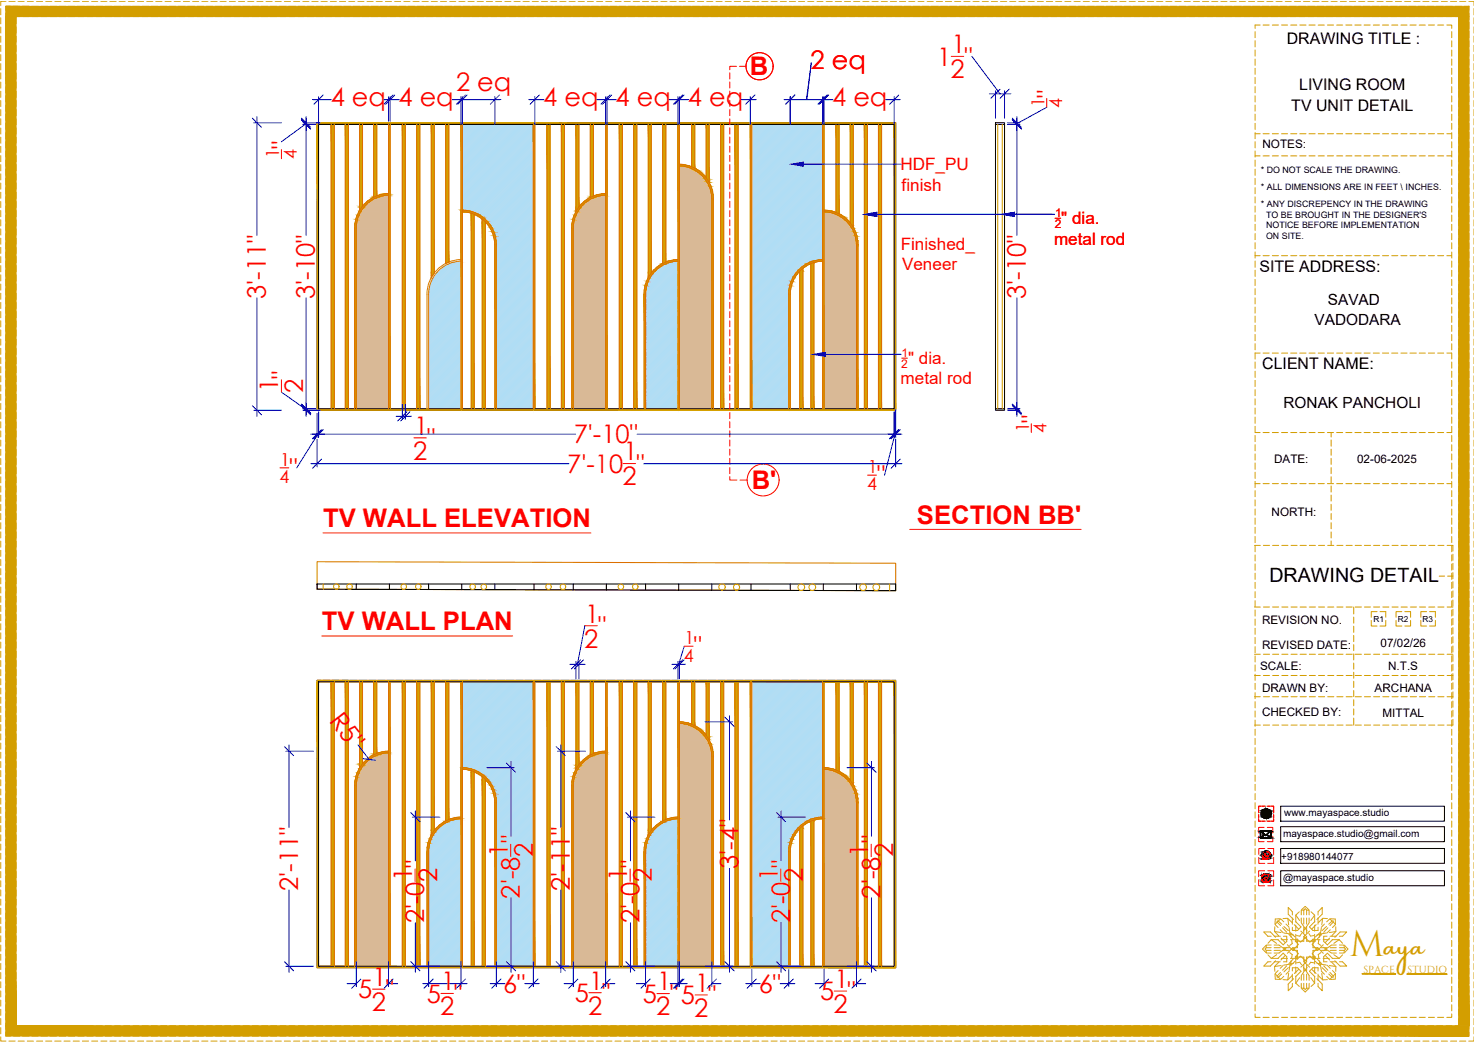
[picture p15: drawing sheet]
<svg xmlns="http://www.w3.org/2000/svg" width="420mm" height="297mm" viewBox="0 0 420 297" stroke-linecap="round" stroke-linejoin="round" font-family="sans-serif">
<defs><g id="words">
<text font-size="10.4" fill="#d39e00" x="384.8" y="272.4">M</text>
<text font-size="7.4" fill="#d39e00" x="394.5" y="272.4">aya</text>
<g font-size="7.3" fill="#f00">
<text x="271.2" y="15.2">1</text>
<text x="213.7" y="21.4">B</text>
<text x="231.1" y="19.8">2 eq</text>
<text x="267.1" y="18.7">1 &quot;</text>
<text x="270.9" y="22.3">2</text>
<text x="130" y="26.1">2 eq</text>
<text x="300.9" y="27.9" transform="rotate(-90 300.9 27.9)">&quot;</text>
<text x="94.3" y="30.3">4 eq</text>
<text x="113.6" y="30.3">4 eq</text>
<text x="154.9" y="30.3">4 eq</text>
<text x="175.5" y="30.3">4 eq</text>
<text x="196.1" y="30.3">4 eq</text>
<text x="237.2" y="30.3">4 eq</text>
<text x="82.8" y="42.5" transform="rotate(-90 82.8 42.5)">&quot;</text>
<text x="75.8" y="85.2" transform="rotate(-90 75.8 85.2)">3'-11&quot;</text>
<text x="89.8" y="85.2" transform="rotate(-90 89.8 85.2)">3'-10&quot;</text>
<text x="292.4" y="85.2" transform="rotate(-90 292.4 85.2)">3'-10&quot;</text>
<text x="79.3" y="111.7" transform="rotate(-90 79.3 111.7)">1</text>
<text x="82.8" y="108" transform="rotate(-90 82.8 108)">&quot;</text>
<text x="86.4" y="112" transform="rotate(-90 86.4 112)">2</text>
<text x="118.1" y="123.9">1</text>
<text x="296.6" y="120.6" transform="rotate(-90 296.6 120.6)">&quot;</text>
<text x="117.8" y="131">2</text>
<text x="121.8" y="127.5">&quot;</text>
<text x="163.5" y="126.3">7'-10&quot;</text>
<text x="177.7" y="131.3">1</text>
<text x="82.5" y="136">&quot;</text>
<text x="161.7" y="134.7">7'-10 &quot;</text>
<text x="177.4" y="138.4">2</text>
<text x="214.3" y="139.4">B'</text>
<text x="250" y="138.1">&quot;</text>
<text x="261.4" y="149.3">SECTION BB'</text>
<text x="92.1" y="150.4">TV WALL ELEVATION</text>
<text x="91.7" y="179.7">TV WALL PLAN</text>
<text x="166.8" y="177.5">1</text>
<text x="166.5" y="184.6">2</text>
<text x="170.5" y="181">&quot;</text>
<text x="197.7" y="186.8">&quot;</text>
<text x="93.6" y="205.6" transform="rotate(53 93.6 205.6)">R5&quot;</text>
<text x="144.7" y="244.2" transform="rotate(-90 144.7 244.2)">1</text>
<text x="151.8" y="244.4" transform="rotate(-90 151.8 244.4)">2</text>
<text x="247.4" y="244.2" transform="rotate(-90 247.4 244.2)">1</text>
<text x="254.6" y="244.4" transform="rotate(-90 254.6 244.4)">2</text>
<text x="117.5" y="251.2" transform="rotate(-90 117.5 251.2)">1</text>
<text x="124.6" y="251.5" transform="rotate(-90 124.6 251.5)">2</text>
<text x="178.7" y="251.2" transform="rotate(-90 178.7 251.2)">1</text>
<text x="185.8" y="251.5" transform="rotate(-90 185.8 251.5)">2</text>
<text x="210.5" y="247.8" transform="rotate(-90 210.5 247.8)">3'-4&quot;</text>
<text x="221.7" y="251.2" transform="rotate(-90 221.7 251.2)">1</text>
<text x="228.8" y="251.5" transform="rotate(-90 228.8 251.5)">2</text>
<text x="85" y="253.9" transform="rotate(-90 85 253.9)">2'-11&quot;</text>
<text x="148.2" y="256.1" transform="rotate(-90 148.2 256.1)">2'-8 &quot;</text>
<text x="162.5" y="253.9" transform="rotate(-90 162.5 253.9)">2'-11&quot;</text>
<text x="251" y="256.1" transform="rotate(-90 251 256.1)">2'-8 &quot;</text>
<text x="120.9" y="263.2" transform="rotate(-90 120.9 263.2)">2'-0 &quot;</text>
<text x="182.2" y="263.2" transform="rotate(-90 182.2 263.2)">2'-0 &quot;</text>
<text x="225.2" y="263.2" transform="rotate(-90 225.2 263.2)">2'-0 &quot;</text>
<text x="106.2" y="281.1">1</text>
<text x="237.9" y="281.6">1</text>
<text x="102.1" y="284.6">5 &quot;</text>
<text x="121.7" y="285.8">5 &quot;</text>
<text x="125.8" y="282.3">1</text>
<text x="143.4" y="283">6&quot;</text>
<text x="163.8" y="285.6">5 &quot;</text>
<text x="167.9" y="282.1">1</text>
<text x="183.2" y="285.9">5 &quot;5 &quot;</text>
<text x="187.3" y="282.3">1</text>
<text x="198.2" y="282.7">1</text>
<text x="216.3" y="283">6&quot;</text>
<text x="233.8" y="285.1">5 &quot;</text>
<text x="106" y="288.2">2</text>
<text x="125.5" y="289.5">2</text>
<text x="167.6" y="289.2">2</text>
<text x="187" y="289.5">2</text>
<text x="197.9" y="289.8">2</text>
<text x="237.6" y="288.7">2</text>
</g>
<text font-size="5.6" x="361.8" y="166">DRAWING DETAIL</text>
<g font-size="5.1" fill="#f00">
<text x="297.7" y="30.5" transform="rotate(-90 297.7 30.5)">1</text>
<text x="302.7" y="30.7" transform="rotate(-90 302.7 30.7)">4</text>
<text x="79.6" y="45.2" transform="rotate(-90 79.6 45.2)">1</text>
<text x="84.6" y="45.4" transform="rotate(-90 84.6 45.4)">4</text>
<text x="293.4" y="123.2" transform="rotate(-90 293.4 123.2)">1</text>
<text x="298.3" y="123.4" transform="rotate(-90 298.3 123.4)">4</text>
<text x="79.7" y="137.7">4</text>
<text x="79.9" y="132.8">1</text>
<text x="247.4" y="134.9">1</text>
<text x="247.2" y="139.8">4</text>
<text x="195.1" y="183.6">1</text>
<text x="194.9" y="188.6">4</text>
</g>
<g font-size="4.9" fill="#f00">
<text x="256.7" y="48.5">HDF_PU</text>
<text x="257" y="54.3">finish</text>
<text x="302.5" y="64">&quot; dia.</text>
<text x="256.8" y="71.1">Finished_</text>
<text x="300.4" y="69.7">metal rod</text>
<text x="257.1" y="76.9">Veneer</text>
<text x="258.8" y="103.8">&quot; dia.</text>
<text x="256.7" y="109.6">metal rod</text>
</g>
<g font-size="4.5">
<text x="366.8" y="12.4">DRAWING TITLE :</text>
<text x="370.3" y="25.6">LIVING ROOM</text>
<text x="368.1" y="31.7">TV UNIT DETAIL</text>
<text x="359" y="77.5">SITE ADDRESS:</text>
<text x="359.8" y="105.3">CLIENT NAME:</text>
</g>
<g font-size="4.4">
<text x="378.5" y="87">SAVAD</text>
<text x="374.7" y="92.5">VADODARA</text>
<text x="365.8" y="116.4">RONAK PANCHOLI</text>
</g>
<g font-size="3.4" fill="#f00">
<text x="300.7" y="65.1">2</text>
<text x="300.7" y="61.8">1</text>
<text x="257" y="101.7">1</text>
<text x="256.9" y="104.9">2</text>
</g>
<g font-size="3.3">
<text x="359.9" y="42.3">NOTES:</text>
<text x="363.2" y="131.9">DATE:</text>
<text x="386.8" y="131.9">02-06-2025</text>
<text x="362.5" y="147.2">NORTH:</text>
<text x="359.7" y="177.8">REVISION NO.</text>
<text x="359.7" y="184.9">REVISED DATE:</text>
<text x="393.5" y="184.3">07/02/26</text>
<text x="359.2" y="191">SCALE:</text>
<text x="395.7" y="191">N.T.S</text>
<text x="359.7" y="197.2">DRAWN BY:</text>
<text x="391.8" y="197.2">ARCHANA</text>
<text x="359.7" y="204.2">CHECKED BY:</text>
<text x="394.1" y="204.5">MITTAL</text>
</g>
<g font-size="2.9">
<text x="366.1" y="232.7">www.mayaspace.studio</text>
<text x="365.7" y="238.5">mayaspace.studio@gmail.com</text>
<text x="365.2" y="245.2">+918980144077</text>
<text x="365.8" y="251.1">@mayaspace.studio</text>
</g>
<g font-size="2.9" fill="#d39e00">
<text x="388.6" y="277.3">SPACE</text>
<text x="401.2" y="277.3">STUDIO</text>
</g>
<g font-size="2.5">
<text x="359.4" y="49.4">* DO NOT SCALE THE DRAWING.</text>
<text x="359.4" y="54.2">* ALL DIMENSIONS ARE IN FEET \ INCHES.</text>
<text x="359.4" y="59">* ANY DISCREPENCY IN THE DRAWING</text>
<text x="360.9" y="62">TO BE BROUGHT IN THE DESIGNER'S</text>
<text x="360.9" y="65.1">NOTICE BEFORE IMPLEMENTATION</text>
<text x="360.9" y="68.1">ON SITE.</text>
</g>
<g font-size="2.4">
<text x="391.5" y="177.2">R1</text>
<text x="398.4" y="177.2">R2</text>
<text x="405.5" y="177.2">R3</text>
</g>
</g></defs>
<!-- layer: Dimension -->
<g fill="none" stroke="#e0ac11" stroke-width=".29">
<path d="M370.4 259.9l-1 1M371 259.3l1-.9 1.1 .9M371.6 259.4h-.7v1.4M371.6 259.4l.5-.3 .3 .3M371.6 259.4v1.4M372.4 259.4h.8v1.4M372.4 259.4v1.4M373.7 259.9l1 1M360.8 269.5l-.9 1 .9 1.1M360.9 270.9v.8h1.4M360.9 270.9h1.4M360.9 270.2l-.3 .3 .3 .4"/>
<path d="M360.9 270.2h1.4M361.4 272.2l1 1M362.3 269.4h-1.4v.8M362.3 266.9h-.9l-1.2-1.2h1.9l1.5 1.5M362.4 273.2h2M362.4 267.9h2M362.4 267.9l-1 1M362.4 267.9l1.5 1M363.2 270.9h1.8M363.2 271.7h1.4M363.2 270.2h1.8M363.2 269.4h1.4"/>
<path d="M363.2 274.2h1.8M363.2 266.9h1.8M363.3 265.5l1.2 1.3M363.4 264.2l-.1 1.3 1.9 .3M363.4 277.7l.1 1.4M363.5 279.1l1.3 .1M363.6 273.9l-1.5 1.5h-1.9l1.2-1.2h.9M363.9 272.1l-1.5 1.1M364.1 262.9l-.7 .6 .9 .9M364.1 278.2v.3h.3M364.1 262.6h.3M364.1 262.5v.4"/>
<path d="M364.1 262.9l.9 .9M364.2 273.2l1.6-1.5 1 1v1.5h-1M364.3 276.7l-.9 .9 .7 .6M364.4 262.6l.6-.7 .9 .9M364.4 262.6l.9 .9M364.5 274.3l-1.2 1.2M364.6 269.4l1.5 1.1M364.8 261.9l-1.3 .1-.1 1.3M364.9 265l.9 .9M365 277.2l-.9 1M365.1 267.4l1.2 1.3M365.2 275.2l-1.9 .3 .1 1.4"/>
<path d="M365.2 273.2h1.8M365.2 267.9h1.8M365.3 277.7l-.9 .8M365.6 264.5l1.2 1.3M365.7 261.9l1.4-.1 .2 1.8M365.8 275.2l-.9 .8M365.8 270.9h1.7M365.8 270.2h1.7M365.8 266.9h1v1.5l-1 1-1.6-1.6M365.9 278.3l-.9 .9-.6-.7M366 264.1l1.2 1.2M366 266l1.9 .3 .1 .9"/>
<path d="M366.1 270.5l-1.5 1.1M366.1 270.5l.8 .5M366.3 272.4l-1.2 1.3M366.6 263.4l.9 .9M366.8 275.3l-1.2 1.3M366.9 270l-.8 .5M366.9 271.8l1.2-1.3 .4 .4 .4-.4 1.2 1.4-.9 .9M367.1 261.8l1.2 1.2M367.2 275.8l-1.2 1.3M367.3 277.5l-.2 1.8h-1.4M367.4 266.4l1.2 1.3M367.5 276.8l-.9 .9"/>
<path d="M367.5 264.5l.2 1.9 1 .1M367.6 271.6l.7 .5-.1 .9M367.8 267.9h2v2.3h-1.4M367.9 265.9l1.2 1.2M368 273.9l-.1 .9-1.9 .3M368.2 268l.1 1-.7 .5M368.3 278.1l-1.2 1.2M368.4 260.8v-.9l-1.2-1.2v1.9l1.5 1.5M368.4 276.8v-.9h1.5l.9 1-1.5 1.5M368.4 261.7v1.8M368.4 277.7v1.7M368.4 270.9h1.4v2.3h-2"/>
<path d="M368.6 273.4l-1.2 1.3M368.7 274.6l-1 .2-.2 1.8M368.7 279l-1.5 1.5v1.9l1.2-1.2v-.9M368.9 263.6l1.3 1.2M369.1 274.1l-1.2 1.1M369.2 268.3l.9 .9-1.2 1.3-.4-.3-.4 .3-1.2-1.2M369.3 267.9v.4h.5M369.3 262.7l1.5 1.5-.9 1h-1.5v-.9M369.4 266.3v2h2.2v-1.4M369.4 267.7h.4v.6M369.4 260.9v1.9M369.4 263.7v1.8"/>
<path d="M369.4 275.7v1.7M369.4 278.3v2M369.4 260.9l1.1 1.5M369.6 274.5l.9-.2 .5 .7M369.8 273.5l.9-1 1.3 1.3-.4 .3 .4 .4-1.2 1.2M369.8 272.8v.6h-.4M369.8 272.7h-.5v.5M370.2 276.3l-1.3 1.2M370.5 278.7l-1.1 1.6M370.8 265.4l1.2 1.2-.4 .4 .4 .4-1.3 1.2-.9-.9M370.9 261.7v1.3M370.9 278.1v1.4"/>
<path d="M371 263.1l1 1.6M371 266.1l-.5 .8-.9-.2M371.5 275.7l.5 .8M371.6 274.2v-1.4h-2.2v2M371.6 261.7v1.7M371.6 264.3v1.8M371.6 275.1v1.7M371.6 277.7v1.7M372 276.5l-1 1.5M372 264.7l-.5 .7M372.1 276.5l1 1.5M372.1 264.7l.5 .7"/>
<path d="M372.4 274.2v-1.4h2.3v2M372.4 261.7v1.7M372.4 264.3v1.8M372.4 275.1v1.7M372.4 277.7v1.7M372.6 275.7l-.5 .8M373.1 266.1l.5 .8 .9-.2M373.1 263.1l-1 1.6M373.2 261.7v1.3M373.2 278.1v1.4M373.3 265.4l-1.2 1.2 .3 .4-.3 .4 1.3 1.2 .9-.9M373.6 278.7l1.1 1.6"/>
<path d="M373.9 276.3l1.3 1.2M374.3 272.8v.6h.4M374.3 272.7h.6v.5M374.3 273.5l-.9-1-1.3 1.3 .3 .3-.3 .4 1.2 1.2M374.5 274.5l-.9-.2-.5 .7M374.7 266.3v2h-2.3v-1.4M374.7 267.7h-.4v.6M374.7 260.9v1.9M374.7 263.7v1.8M374.7 275.7v1.7M374.7 278.3v2M374.7 260.9l-1.1 1.5"/>
<path d="M374.8 262.7l-1.5 1.5 .9 1h1.5v-.9M374.9 267.9v.4h-.6M374.9 268.3l-.9 .9 1.2 1.3 .4-.3 .4 .3 1.2-1.2M374.9 274.1l1.3 1.1M375.2 263.6l-1.3 1.2M375.4 279l1.5 1.5v1.9l-1.2-1.2v-.9M375.4 274.6l.9 .2 .3 1.8M375.5 273.4l1.2 1.3M375.7 270.9h-1.4v2.3h2M375.7 260.8v-.9l1.2-1.2v1.9l-1.5 1.5M375.7 261.7v1.8M375.7 276.8v-.9h-1.5l-.9 1 1.5 1.5"/>
<path d="M375.7 277.7v1.7M375.8 278.1l1.2 1.2M375.9 268l-.1 1 .7 .5M376 273.9l.2 .9 1.9 .3M376.2 265.9l-1.3 1.2M376.3 267.9h-2v2.3h1.4M376.5 271.6l-.7 .5 .1 .9M376.6 270.9h1.7M376.6 270.2h1.7M376.6 276.8l.9 .9M376.6 264.5l-.3 1.9-.9 .1M376.7 266.4l-1.2 1.3"/>
<path d="M376.8 277.5l.2 1.8h1.4M376.9 275.8l1.2 1.3M377 261.8l-1.2 1.2M377.1 273.2h1.8M377.1 267.9h1.8M377.2 271.8l-1.2-1.3-.4 .4-.4-.4-1.2 1.4 .9 .9M377.2 270l.8 .5M377.3 275.3l1.2 1.3M377.5 263.4l-.9 .9M377.8 272.4l1.2 1.3M378 270.5l1.5 1.1M378 270.5l-.8 .5"/>
<path d="M378.1 266l-1.9 .3-.2 .9M378.1 264.1l-1.2 1.2M378.2 278.3l.9 .9 .6-.7M378.3 266.9h-1v1.5l1.1 1 1.5-1.6M378.3 275.2l.9 .8M378.4 261.9l-1.4-.1-.2 1.8M378.5 264.5l-1.2 1.3M378.8 277.7l.9 .8M378.9 275.2l1.9 .3-.1 1.4M379 267.4l-1.2 1.3M379.1 277.2l.9 1M379.1 270.9h1.8"/>
<path d="M379.1 274.2h1.8M379.1 270.2h1.8M379.1 266.9h1.8M379.2 265l-.9 .9M379.3 261.9l1.3 .1 .1 1.3M379.5 269.4l-1.5 1.1M379.6 271.7h1.3M379.6 269.4h1.3M379.6 274.3l1.2 1.2M379.7 262.6l-.6-.7-.9 .9M379.7 262.6l-.9 .9M379.7 262.6h.3"/>
<path d="M379.7 273.2h2M379.7 267.9h2M379.8 276.7l.9 .9-.7 .6M379.9 273.2l-1.5-1.5-1.1 1v1.5h1M380 262.9l.7 .6-.9 .9M380 278.2v.3h-.3M380 262.5v.4M380 262.9l-.9 .9M380.2 272.1l1.5 1.1M380.5 273.9l1.5 1.5h1.9l-1.2-1.2h-.9M380.6 279.1l-1.3 .1M380.7 277.7l-.1 1.4"/>
<path d="M380.7 264.2l.1 1.3-1.9 .3M380.8 265.5l-1.2 1.3M381.7 267.9l1 1M381.7 267.9l-1.5 1M381.8 266.9h.9l1.2-1.2h-1.9l-1.5 1.5M381.8 270.9h1.4M381.8 270.2h1.4M381.8 269.4h1.4v.8M382.7 272.2l-1 1M383.2 270.9v.8h-1.4M383.2 270.2l.3 .3-.3 .4M383.3 269.5l.9 1-.9 1.1"/>
<path d="M369.4 280.3l1 .9M370.9 280.3v1.4h.7M371 281.8l1 1 1.1-1M371.6 281.7l.5 .4 .3-.4M371.6 280.3v1.4M372.4 280.3v1.4M373.2 280.3v1.4h-.8M374.7 280.3l-1 .9"/>
</g>
<g fill="#d39e00" stroke="#d39e00" stroke-width=".29">
<path d="M1.7 1.8l417 2.9v-2.9zM1.7 1.8l417 2.9h-417z"/>
<path d="M415.8 4.7l2.9 287.7v-287.7zM415.8 4.7l2.9 287.7h-2.9z"/>
<path d="M1.7 4.7l2.9 287.7v-287.7zM1.7 4.7l2.9 287.7h-2.9z"/>
<path d="M1.7 292.4l417 2.9v-2.9zM1.7 292.4l417 2.9h-417z"/>
<path d="M388.3 277.5l9.5 .2zM388.3 277.5l9.5 .2z"/>
<path d="M401.1 277.7h11.3zM401.1 277.7h11.3z"/>
</g>
<g fill="none" stroke="#d39e00" stroke-width=".29">
<path d="M.2 2.4v1.8M.2 5.1v1.7M.2 7.7v1.7M.2 10.3v1.8M.2 12.9v1.8M.2 15.6v1.7M.2 18.1v1.8M1.7 3.8v1.7M1.7 6.4v1.7M1.7 9v1.7M1.7 11.6v1.8M1.7 14.3v1.7"/>
<path d="M1.7 16.8v1.8M1.7 19.5v1.7M1.7 .4h-1.5v1.2M2.5 .4h1.8M3 1.8h-1.3v1.1M3.9 1.8h1.7M4.6 7.7v1.7M4.6 10.3v1.8M4.6 12.9v1.8M4.6 15.6v1.7M4.6 18.1v1.8M5.2 .4h1.7"/>
<path d="M5.6 4.7h-1v2.1M6.5 1.8h1.7M6.5 4.7h1.7M7.8 .4h1.7M9.1 1.8h1.7M9.1 4.7h1.7M10.4 .4h1.7M11.7 1.8h1.8M11.7 4.7h1.8M13 .4h1.8M14.3 1.8h1.8M14.3 4.7h1.8"/>
<path d="M15.6 .4h1.8M16.9 1.8h1.8M16.9 4.7h1.8M18.2 .4h1.8M19.6 1.8h1.7M19.6 4.7h1.7M20.9 .4h1.7M22.2 1.8h1.7M22.2 4.7h1.7M23.5 .4h1.7M24.8 1.8h1.7M24.8 4.7h1.7"/>
<path d="M26.1 .4h1.8M27.4 1.8h1.8M27.4 4.7h1.8M28.7 .4h1.8M30 1.8h1.8M30 4.7h1.8M31.3 .4h1.8M32.6 1.8h1.8M32.6 4.7h1.8M34 .4h1.7M35.3 1.8h1.7M35.3 4.7h1.7"/>
<path d="M36.6 .4h1.7M37.9 1.8h1.7M37.9 4.7h1.7M39.2 .4h1.7M40.5 1.8h1.7M40.5 4.7h1.7M41.8 .4h1.8M43.1 1.8h1.8M43.1 4.7h1.8M44.4 .4h1.8M45.7 1.8h1.8M45.7 4.7h1.8"/>
<path d="M47 .4h1.8M48.3 1.8h1.8M48.3 4.7h1.8M49.7 .4h1.7M51 1.8h1.7M51 4.7h1.7M52.3 .4h1.7M53.6 1.8h1.7M53.6 4.7h1.7M54.9 .4h1.7M56.2 1.8h1.8M56.2 4.7h1.8"/>
<path d="M57.5 .4h1.8M58.8 1.8h1.8M58.8 4.7h1.8M60.1 .4h1.8M61.4 1.8h1.8M61.4 4.7h1.8M62.7 .4h1.8M64.1 1.8h1.7M64.1 4.7h1.7M65.4 .4h1.7M66.7 1.8h1.7M66.7 4.7h1.7"/>
<path d="M68 .4h1.7M69.3 1.8h1.7M69.3 4.7h1.7M70.6 .4h1.7M71.9 1.8h1.8M71.9 4.7h1.8M73.2 .4h1.8M74.5 1.8h1.8M74.5 4.7h1.8M75.8 .4h1.8M77.1 1.8h1.8M77.1 4.7h1.8"/>
<path d="M78.4 .4h1.8M79.8 1.8h1.7M79.8 4.7h1.7M81.1 .4h1.7M82.4 1.8h1.7M82.4 4.7h1.7M83.7 .4h1.7M85 1.8h1.7M85 4.7h1.7M86.3 .4h1.8M87.6 1.8h1.8M87.6 4.7h1.8"/>
<path d="M88.9 .4h1.8M90.2 1.8h1.8M90.2 4.7h1.8M91.5 .4h1.8M92.8 1.8h1.8M92.8 4.7h1.8M94.1 .4h1.8M95.5 1.8h1.7M95.5 4.7h1.7M96.8 .4h1.7M98.1 1.8h1.7M98.1 4.7h1.7"/>
<path d="M99.4 .4h1.7M100.7 1.8h1.7M100.7 4.7h1.7M102 .4h1.8M103.3 1.8h1.8M103.3 4.7h1.8M104.6 .4h1.8M105.9 1.8h1.8M105.9 4.7h1.8M107.2 .4h1.8M108.5 1.8h1.8M108.5 4.7h1.8"/>
<path d="M109.9 .4h1.7M111.2 1.8h1.7M111.2 4.7h1.7M112.5 .4h1.7M113.8 1.8h1.7M113.8 4.7h1.7M115.1 .4h1.7M116.4 1.8h1.8M116.4 4.7h1.8M117.7 .4h1.8M119 1.8h1.8M119 4.7h1.8"/>
<path d="M120.3 .4h1.8M121.6 1.8h1.8M121.6 4.7h1.8M122.9 .4h1.8M124.2 1.8h1.8M124.2 4.7h1.8M125.6 .4h1.7M126.9 1.8h1.7M126.9 4.7h1.7M128.2 .4h1.7M129.5 1.8h1.7M129.5 4.7h1.7"/>
<path d="M130.8 .4h1.7M132.1 1.8h1.8M132.1 4.7h1.8M133.4 .4h1.8M134.7 1.8h1.8M134.7 4.7h1.8M136 .4h1.8M137.3 1.8h1.8M137.3 4.7h1.8M138.6 .4h1.8M140 1.8h1.7M140 4.7h1.7"/>
<path d="M141.3 .4h1.7M142.6 1.8h1.7M142.6 4.7h1.7M143.9 .4h1.7M145.2 1.8h1.7M145.2 4.7h1.7M146.5 .4h1.8M147.8 1.8h1.8M147.8 4.7h1.8M149.1 .4h1.8M150.4 1.8h1.8M150.4 4.7h1.8"/>
<path d="M151.7 .4h1.8M153 1.8h1.8M153 4.7h1.8M154.3 .4h1.8M155.7 1.8h1.7M155.7 4.7h1.7M157 .4h1.7M158.3 1.8h1.7M158.3 4.7h1.7M159.6 .4h1.7M160.9 1.8h1.7M160.9 4.7h1.7"/>
<path d="M162.2 .4h1.8M163.5 1.8h1.8M163.5 4.7h1.8M164.8 .4h1.8M166.1 1.8h1.8M166.1 4.7h1.8M167.4 .4h1.8M168.7 1.8h1.8M168.7 4.7h1.8M170.1 .4h1.7M171.4 1.8h1.7M171.4 4.7h1.7"/>
<path d="M172.7 .4h1.7M174 1.8h1.7M174 4.7h1.7M175.3 .4h1.7M176.6 1.8h1.8M176.6 4.7h1.8M177.9 .4h1.8M179.2 1.8h1.8M179.2 4.7h1.8M180.5 .4h1.8M181.8 1.8h1.8M181.8 4.7h1.8"/>
<path d="M183.1 .4h1.8M184.4 1.8h1.8M184.4 4.7h1.8M185.8 .4h1.7M187.1 1.8h1.7M187.1 4.7h1.7M188.4 .4h1.7M189.7 1.8h1.7M189.7 4.7h1.7M191 .4h1.7M192.3 1.8h1.8M192.3 4.7h1.8"/>
<path d="M193.6 .4h1.8M194.9 1.8h1.8M194.9 4.7h1.8M196.2 .4h1.8M197.5 1.8h1.8M197.5 4.7h1.8M198.8 .4h1.8M200.2 1.8h1.7M200.2 4.7h1.7M201.5 .4h1.7M202.8 1.8h1.7M202.8 4.7h1.7"/>
<path d="M204.1 .4h1.7M205.4 1.8h1.7M205.4 4.7h1.7M206.7 .4h1.7M208 1.8h1.8M208 4.7h1.8M209.3 .4h1.8M210.6 1.8h1.8M210.6 4.7h1.8M211.9 .4h1.8M213.2 1.8h1.8M213.2 4.7h1.8"/>
<path d="M214.5 .4h1.8M215.9 1.8h1.7M215.9 4.7h1.7M217.2 .4h1.7M218.5 1.8h1.7M218.5 4.7h1.7M219.8 .4h1.7M221.1 1.8h1.7M221.1 4.7h1.7M222.4 .4h1.8M223.7 1.8h1.8M223.7 4.7h1.8"/>
<path d="M225 .4h1.8M226.3 1.8h1.7M226.3 4.7h1.7M227.6 .4h1.8M228.9 1.8h1.8M228.9 4.7h1.8M230.3 .4h1.7M231.6 1.8h1.7M231.6 4.7h1.7M232.9 .4h1.7M234.2 1.8h1.7M234.2 4.7h1.7"/>
<path d="M235.5 .4h1.7M236.8 1.8h1.7M236.8 4.7h1.7M238.1 .4h1.8M239.4 1.8h1.8M239.4 4.7h1.8M240.7 .4h1.7M242 1.8h1.8M242 4.7h1.8M243.3 .4h1.8M244.6 1.8h1.8M244.6 4.7h1.8"/>
<path d="M246 .4h1.7M247.3 1.8h1.7M247.3 4.7h1.7M248.6 .4h1.7M249.9 1.8h1.7M249.9 4.7h1.7M251.2 .4h1.7M252.5 1.8h1.8M252.5 4.7h1.8M253.8 .4h1.8M255.1 1.8h1.8M255.1 4.7h1.8"/>
<path d="M256.4 .4h1.7M257.7 1.8h1.8M257.7 4.7h1.8M259 .4h1.8M260.4 1.8h1.7M260.4 4.7h1.7M261.7 .4h1.7M263 1.8h1.7M263 4.7h1.7M264.3 .4h1.7M265.6 1.8h1.7M265.6 4.7h1.7"/>
<path d="M266.9 .4h1.7M268.2 1.8h1.8M268.2 4.7h1.8M269.5 .4h1.8M270.8 1.8h1.7M270.8 4.7h1.7M272.1 .4h1.8M273.4 1.8h1.8M273.4 4.7h1.8M274.7 .4h1.8M276.1 1.8h1.7M276.1 4.7h1.7"/>
<path d="M277.4 .4h1.7M278.7 1.8h1.7M278.7 4.7h1.7M280 .4h1.7M281.3 1.8h1.7M281.3 4.7h1.7M282.6 .4h1.8M283.9 1.8h1.8M283.9 4.7h1.8M285.2 .4h1.8M286.5 1.8h1.7M286.5 4.7h1.7"/>
<path d="M287.8 .4h1.8M289.1 1.8h1.8M289.1 4.7h1.8M290.4 .4h1.8M291.8 1.8h1.7M291.8 4.7h1.7M293.1 .4h1.7M294.4 1.8h1.7M294.4 4.7h1.7M295.7 .4h1.7M297 1.8h1.7M297 4.7h1.7"/>
<path d="M298.3 .4h1.8M299.6 1.8h1.8M299.6 4.7h1.8M300.9 .4h1.7M302.2 1.8h1.8M302.2 4.7h1.8M303.5 .4h1.8M304.8 1.8h1.8M304.8 4.7h1.8M306.2 .4h1.7M307.5 1.8h1.7M307.5 4.7h1.7"/>
<path d="M308.8 .4h1.7M310.1 1.8h1.7M310.1 4.7h1.7M311.4 .4h1.7M312.7 1.8h1.8M312.7 4.7h1.8M314 .4h1.8M315.3 1.8h1.7M315.3 4.7h1.7M316.6 .4h1.7M317.9 1.8h1.8M317.9 4.7h1.8"/>
<path d="M319.2 .4h1.8M320.5 1.8h1.8M320.5 4.7h1.8M321.9 .4h1.7M323.2 1.8h1.7M323.2 4.7h1.7M324.5 .4h1.7M325.8 1.8h1.7M325.8 4.7h1.7M327.1 .4h1.7M328.4 1.8h1.8M328.4 4.7h1.8"/>
<path d="M329.7 .4h1.8M331 1.8h1.7M331 4.7h1.7M332.3 .4h1.8M333.6 1.8h1.8M333.6 4.7h1.8M334.9 .4h1.8M336.3 1.8h1.7M336.3 4.7h1.7M337.6 .4h1.7M338.9 1.8h1.7M338.9 4.7h1.7"/>
<path d="M340.2 .4h1.7M341.5 1.8h1.7M341.5 4.7h1.7M342.8 .4h1.8M344.1 1.8h1.8M344.1 4.7h1.8M345.4 .4h1.7M346.7 1.8h1.7M346.7 4.7h1.7M348 .4h1.8M349.3 1.8h1.8M349.3 4.7h1.8"/>
<path d="M350.6 .4h1.8M352 1.8h1.7M352 4.7h1.7M353.3 .4h1.7M354.6 1.8h1.7M354.6 4.7h1.7M355.9 .4h1.7M357.2 1.8h1.7M357.2 4.7h1.7M357.8 9v1.7M357.8 11.6v1.8M357.8 14.3v1.7"/>
<path d="M357.8 16.8v1.8M357.8 19.5v1.7M358.5 .4h1.8M359.2 7.1h-1.4v1M359.8 1.8h1.7M359.8 4.7h1.7M360 7.1h1.8M361.1 .4h1.7M362.4 1.8h1.8M362.4 4.7h1.8M362.7 7.1h1.7M363.7 .4h1.8"/>
<path d="M365 1.8h1.8M365 4.7h1.8M365.3 7.1h1.7M366.4 .4h1.7M367.7 1.8h1.7M367.7 4.7h1.7M367.9 7.1h1.8M369 .4h1.7M370.3 1.8h1.7M370.3 4.7h1.7M370.5 7.1h1.8M371.6 .4h1.7"/>
<path d="M372.9 1.8h1.8M372.9 4.7h1.8M373.1 7.1h1.8M374.2 .4h1.8M375.5 1.8h1.7M375.5 4.7h1.7M375.8 7.1h1.7M376.8 .4h1.7M378.1 1.8h1.8M378.1 4.7h1.8M378.4 7.1h1.7M379.4 .4h1.8"/>
<path d="M380.7 1.8h1.8M380.7 4.7h1.8M381 7.1h1.7M382.1 .4h1.7M383.4 1.8h1.7M383.4 4.7h1.7M383.6 7.1h1.8M384.7 .4h1.7M386 1.8h1.7M386 4.7h1.7M386.2 7.1h1.8M387.3 .4h1.7"/>
<path d="M388.6 1.8h1.8M388.6 4.7h1.8M388.8 7.1h1.8M389.9 .4h1.7M391.2 1.8h1.7M391.2 4.7h1.7M391.5 7.1h1.7M392.5 .4h1.8M393.8 1.8h1.8M393.8 4.7h1.8M394.1 7.1h1.7M395.1 .4h1.8"/>
<path d="M396.5 1.8h1.7M396.5 4.7h1.7M396.7 7.1h1.7M397.8 .4h1.7M399.1 1.8h1.7M399.1 4.7h1.7M399.3 7.1h1.8M400.4 .4h1.7M401.7 1.8h1.7M401.7 4.7h1.7M401.9 7.1h1.8M403 .4h1.7"/>
<path d="M404.3 1.8h1.8M404.3 4.7h1.8M404.5 7.1h1.8M405.6 .4h1.7M406.9 1.8h1.7M406.9 4.7h1.7M407.2 7.1h1.7M408.2 .4h1.8M409.5 1.8h1.8M409.5 4.7h1.8M409.8 7.1h1.7M410.8 .4h1.8"/>
<path d="M412.2 1.8h1.7M412.2 4.7h1.7M412.4 7.1h1.4v1M413.5 .4h1.7M413.8 9v1.7M413.8 11.6v1.8M413.8 14.3v1.7M413.8 16.8v1.8M413.8 19.5v1.7M414.8 1.8h1.7M414.8 4.7h1v2.1M415.8 7.7v1.7"/>
<path d="M415.8 10.3v1.8M415.8 12.9v1.8M415.8 15.6v1.7M415.8 18.1v1.8M416.1 .4h1.7M417.4 1.8h1.3v1.1M418.7 .4h1.5v1.2M418.7 3.8v1.7M418.7 6.4v1.7M418.7 9v1.7M418.7 11.6v1.8M418.7 14.3v1.7"/>
<path d="M418.7 16.8v1.8M418.7 19.5v1.7M420.2 2.4v1.8M420.2 5.1v1.7M420.2 7.7v1.7M420.2 10.3v1.8M420.2 12.9v1.8M420.2 15.6v1.7M420.2 18.1v1.8M.2 20.8v1.7M.2 23.4v1.7M.2 26v1.8"/>
<path d="M.2 28.6v1.8M.2 31.2v1.8M.2 33.9v1.7M.2 36.5v1.7M.2 39.1v1.7M1.7 22.1v1.7M1.7 24.7v1.7M1.7 27.3v1.8M1.7 30v1.7M1.7 32.5v1.8M1.7 35.2v1.7M1.7 37.8v1.7"/>
<path d="M4.6 20.8v1.7M4.6 23.4v1.7M4.6 26v1.8M4.6 28.6v1.8M4.6 31.2v1.8M4.6 33.9v1.7M4.6 36.5v1.7M4.6 39.1v1.7M357.8 38.1h1.4M357.8 22.1v1.7M357.8 24.7v1.7M357.8 27.3v1.8"/>
<path d="M357.8 30v1.7M357.8 32.5v1.8M357.8 35.2v1.7M357.8 37.8v1.7M360 38.1h1.8M362.7 38.1h1.7M365.3 38.1h1.7M367.9 38.1h1.8M370.5 38.1h1.8M373.1 38.1h1.8M375.8 38.1h1.7M378.4 38.1h1.7"/>
<path d="M381 38.1h1.7M383.6 38.1h1.8M386.2 38.1h1.8M388.8 38.1h1.8M391.5 38.1h1.7M394.1 38.1h1.7M396.7 38.1h1.7M399.3 38.1h1.8M401.9 38.1h1.8M404.5 38.1h1.8M407.2 38.1h1.7M409.8 38.1h1.7"/>
<path d="M412.4 38.1h1.4M413.8 22.1v1.7M413.8 24.7v1.7M413.8 27.3v1.8M413.8 30v1.7M413.8 32.5v1.8M413.8 35.2v1.7M413.8 37.8v1.7M415.8 20.8v1.7M415.8 23.4v1.7M415.8 26v1.8M415.8 28.6v1.8"/>
<path d="M415.8 31.2v1.8M415.8 33.9v1.7M415.8 36.5v1.7M415.8 39.1v1.7M418.7 22.1v1.7M418.7 24.7v1.7M418.7 27.3v1.8M418.7 30v1.7M418.7 32.5v1.8M418.7 35.2v1.7M418.7 37.8v1.7M420.2 20.8v1.7"/>
<path d="M420.2 23.4v1.7M420.2 26v1.8M420.2 28.6v1.8M420.2 31.2v1.8M420.2 33.9v1.7M420.2 36.5v1.7M420.2 39.1v1.7M.2 41.7v1.8M.2 44.4v1.7M.2 46.9v1.8M.2 49.6v1.7M.2 52.2v1.7"/>
<path d="M.2 54.8v1.7M.2 57.4v1.8M1.7 40.4v1.7M1.7 43v1.8M1.7 45.6v1.8M1.7 48.2v1.8M1.7 50.9v1.7M1.7 53.5v1.7M1.7 56.1v1.8M1.7 58.7v1.8M4.6 41.7v1.8M4.6 44.4v1.7"/>
<path d="M4.6 46.9v1.8M4.6 49.6v1.7M4.6 52.2v1.7M4.6 54.8v1.7M4.6 57.4v1.8M357.8 44.4h1.4M357.8 40.4v1.7M357.8 43v1.8M357.8 45.6v1.8M357.8 48.2v1.8M357.8 50.9v1.7M357.8 53.5v1.7"/>
<path d="M357.8 56.1v1.8M357.8 58.7v1.8M360 44.4h1.8M362.7 44.4h1.7M365.3 44.4h1.7M367.9 44.4h1.8M370.5 44.4h1.8M373.1 44.4h1.8M375.8 44.4h1.7M378.4 44.4h1.7M381 44.4h1.7M383.6 44.4h1.8"/>
<path d="M386.2 44.4h1.8M388.8 44.4h1.8M391.5 44.4h1.7M394.1 44.4h1.7M396.7 44.4h1.7M399.3 44.4h1.8M401.9 44.4h1.8M404.5 44.4h1.8M407.2 44.4h1.7M409.8 44.4h1.7M412.4 44.4h1.4M413.8 40.4v1.7"/>
<path d="M413.8 43v1.8M413.8 45.6v1.8M413.8 48.2v1.8M413.8 50.9v1.7M413.8 53.5v1.7M413.8 56.1v1.8M413.8 58.7v1.8M415.8 41.7v1.8M415.8 44.4v1.7M415.8 46.9v1.8M415.8 49.6v1.7M415.8 52.2v1.7"/>
<path d="M415.8 54.8v1.7M415.8 57.4v1.8M418.7 40.4v1.7M418.7 43v1.8M418.7 45.6v1.8M418.7 48.2v1.8M418.7 50.9v1.7M418.7 53.5v1.7M418.7 56.1v1.8M418.7 58.7v1.8M420.2 41.7v1.8M420.2 44.4v1.7"/>
<path d="M420.2 46.9v1.8M420.2 49.6v1.7M420.2 52.2v1.7M420.2 54.8v1.7M420.2 57.4v1.8M.2 60v1.8M.2 62.6v1.8M.2 65.3v1.7M.2 67.9v1.7M.2 70.5v1.7M.2 73.1v1.8M.2 75.7v1.8"/>
<path d="M.2 78.3v1.8M1.7 61.3v1.8M1.7 64v1.7M1.7 66.6v1.7M1.7 69.2v1.7M1.7 71.8v1.8M1.7 74.4v1.8M1.7 77v1.8M1.7 79.7v1.7M4.6 60v1.8M4.6 62.6v1.8M4.6 65.3v1.7"/>
<path d="M4.6 67.9v1.7M4.6 70.5v1.7M4.6 73.1v1.8M4.6 75.7v1.8M4.6 78.3v1.8M357.8 61.3v1.8M357.8 64v1.7M357.8 66.6v1.7M357.8 69.2v1.7M357.8 71.8v1.8M357.8 74.4v1.8M357.8 77v1.8"/>
<path d="M357.8 79.7v1.7M357.8 72.9h1.4M360 72.9h1.8M362.7 72.9h1.7M365.3 72.9h1.7M367.9 72.9h1.8M370.5 72.9h1.8M373.1 72.9h1.8M375.8 72.9h1.7M378.4 72.9h1.7M381 72.9h1.7M383.6 72.9h1.8"/>
<path d="M386.2 72.9h1.8M388.8 72.9h1.8M391.5 72.9h1.7M394.1 72.9h1.7M396.7 72.9h1.7M399.3 72.9h1.8M401.9 72.9h1.8M404.5 72.9h1.8M407.2 72.9h1.7M409.8 72.9h1.7M412.4 72.9h1.4M413.8 61.3v1.8"/>
<path d="M413.8 64v1.7M413.8 66.6v1.7M413.8 69.2v1.7M413.8 71.8v1.8M413.8 74.4v1.8M413.8 77v1.8M413.8 79.7v1.7M415.8 60v1.8M415.8 62.6v1.8M415.8 65.3v1.7M415.8 67.9v1.7M415.8 70.5v1.7"/>
<path d="M415.8 73.1v1.8M415.8 75.7v1.8M415.8 78.3v1.8M418.7 61.3v1.8M418.7 64v1.7M418.7 66.6v1.7M418.7 69.2v1.7M418.7 71.8v1.8M418.7 74.4v1.8M418.7 77v1.8M418.7 79.7v1.7M420.2 60v1.8"/>
<path d="M420.2 62.6v1.8M420.2 65.3v1.7M420.2 67.9v1.7M420.2 70.5v1.7M420.2 73.1v1.8M420.2 75.7v1.8M420.2 78.3v1.8M.2 81v1.7M.2 83.6v1.7M.2 86.2v1.8M.2 88.8v1.8M.2 91.4v1.8"/>
<path d="M.2 94.1v1.7M.2 96.7v1.7M.2 99.3v1.7M1.7 82.3v1.7M1.7 84.9v1.7M1.7 87.5v1.8M1.7 90.1v1.8M1.7 92.7v1.8M1.7 95.4v1.7M1.7 98v1.7M4.6 81v1.7M4.6 83.6v1.7"/>
<path d="M4.6 86.2v1.8M4.6 88.8v1.8M4.6 91.4v1.8M4.6 94.1v1.7M4.6 96.7v1.7M4.6 99.3v1.7M357.8 82.3v1.7M357.8 84.9v1.7M357.8 87.5v1.8M357.8 90.1v1.8M357.8 92.7v1.8M357.8 95.4v1.7"/>
<path d="M357.8 98v1.7M413.8 82.3v1.7M413.8 84.9v1.7M413.8 87.5v1.8M413.8 90.1v1.8M413.8 92.7v1.8M413.8 95.4v1.7M413.8 98v1.7M415.8 81v1.7M415.8 83.6v1.7M415.8 86.2v1.8M415.8 88.8v1.8"/>
<path d="M415.8 91.4v1.8M415.8 94.1v1.7M415.8 96.7v1.7M415.8 99.3v1.7M418.7 82.3v1.7M418.7 84.9v1.7M418.7 87.5v1.8M418.7 90.1v1.8M418.7 92.7v1.8M418.7 95.4v1.7M418.7 98v1.7M420.2 81v1.7"/>
<path d="M420.2 83.6v1.7M420.2 86.2v1.8M420.2 88.8v1.8M420.2 91.4v1.8M420.2 94.1v1.7M420.2 96.7v1.7M420.2 99.3v1.7M.2 101.9v1.8M.2 104.5v1.8M.2 107.1v1.8M.2 109.8v1.7M.2 112.4v1.7"/>
<path d="M.2 115v1.7M.2 117.6v1.8M1.7 100.6v1.7M1.7 103.2v1.8M1.7 105.8v1.8M1.7 108.4v1.8M1.7 111.1v1.7M1.7 113.7v1.7M1.7 116.3v1.8M1.7 118.9v1.8M4.6 101.9v1.8M4.6 104.5v1.8"/>
<path d="M4.6 107.1v1.8M4.6 109.8v1.7M4.6 112.4v1.7M4.6 115v1.7M4.6 117.6v1.8M357.8 103.2v1.8M357.8 105.8v1.8M357.8 108.4v1.8M357.8 111.1v1.7M357.8 113.7v1.7M357.8 116.3v1.8M357.8 118.9v1.8"/>
<path d="M359.2 100.7l-1.4-.1v1.7M360 100.7h1.8M362.7 100.7h1.7M365.3 100.7h1.7M367.9 100.7h1.8M370.5 100.7h1.8M373.1 100.7h1.8M375.8 100.7h1.7M378.4 100.7h1.7M381 100.7h1.7M383.6 100.7h1.8M386.2 100.7h1.8"/>
<path d="M388.8 100.7h1.8M391.5 100.7h1.7M394.1 100.7h1.7M396.7 100.7h1.7M399.3 100.7h1.8M401.9 100.7h1.8M404.5 100.7h1.8M407.2 100.7h1.7M409.8 100.7h1.7M412.4 100.7l1.4-.1v1.7M413.8 103.2v1.8M413.8 105.8v1.8"/>
<path d="M413.8 108.4v1.8M413.8 111.1v1.7M413.8 113.7v1.7M413.8 116.3v1.8M413.8 118.9v1.8M415.8 101.9v1.8M415.8 104.5v1.8M415.8 107.1v1.8M415.8 109.8v1.7M415.8 112.4v1.7M415.8 115v1.7M415.8 117.6v1.8"/>
<path d="M418.7 100.6v1.7M418.7 103.2v1.8M418.7 105.8v1.8M418.7 108.4v1.8M418.7 111.1v1.7M418.7 113.7v1.7M418.7 116.3v1.8M418.7 118.9v1.8M420.2 101.9v1.8M420.2 104.5v1.8M420.2 107.1v1.8M420.2 109.8v1.7"/>
<path d="M420.2 112.4v1.7M420.2 115v1.7M420.2 117.6v1.8M.2 120.2v1.8M.2 122.8v1.8M.2 125.5v1.7M.2 128.1v1.7M.2 130.7v1.7M.2 133.3v1.8M.2 135.9v1.8M.2 138.5v1.8M1.7 121.5v1.8"/>
<path d="M1.7 124.1v1.8M1.7 126.8v1.7M1.7 129.4v1.7M1.7 132v1.8M1.7 134.6v1.8M1.7 137.2v1.8M1.7 139.9v1.7M4.6 120.2v1.8M4.6 122.8v1.8M4.6 125.5v1.7M4.6 128.1v1.7M4.6 130.7v1.7"/>
<path d="M4.6 133.3v1.8M4.6 135.9v1.8M4.6 138.5v1.8M357.8 121.5v1.8h1.4M357.8 124.1v1.8M357.8 126.8v1.7M357.8 129.4v1.7M357.8 132v1.8M357.8 134.6v1.8M357.8 137.2v1.8M357.8 139.9v1.7M357.8 137.9h1.4"/>
<path d="M360 123.3h1.8M360 137.9h1.8M362.7 123.3h1.7M362.7 137.9h1.7M365.3 123.3h1.7M365.3 137.9h1.7M367.9 123.3h1.8M367.9 137.9h1.8M370.5 123.3h1.8M370.5 137.9h1.8M373.1 123.3h1.8M373.1 137.9h1.8"/>
<path d="M375.8 123.3h1.7M375.8 137.9h1.7M378.4 123.3h1.7M378.4 137.9h1.7M379.4 123.3v1.3M379.4 125.4v1.8M379.4 128v1.8M379.4 130.7v1.7M379.4 133.3v1.7M379.4 135.9v1.8M379.4 138.5v1.8M381 123.3h1.7"/>
<path d="M381 137.9h1.7M383.6 123.3h1.8M383.6 137.9h1.8M386.2 123.3h1.8M386.2 137.9h1.8M388.8 123.3h1.8M388.8 137.9h1.8M391.5 123.3h1.7M391.5 137.9h1.7M394.1 123.3h1.7M394.1 137.9h1.7M396.7 123.3h1.7"/>
<path d="M396.7 137.9h1.7M399.3 123.3h1.8M399.3 137.9h1.8M401.9 123.3h1.8M401.9 137.9h1.8M404.5 123.3h1.8M404.5 137.9h1.8M407.2 123.3h1.7M407.2 137.9h1.7M409.8 123.3h1.7M409.8 137.9h1.7M412.4 137.9h1.4"/>
<path d="M413.8 121.5v1.8h-1.4M413.8 124.1v1.8M413.8 126.8v1.7M413.8 129.4v1.7M413.8 132v1.8M413.8 134.6v1.8M413.8 137.2v1.8M413.8 139.9v1.7M415.8 120.2v1.8M415.8 122.8v1.8M415.8 125.5v1.7M415.8 128.1v1.7"/>
<path d="M415.8 130.7v1.7M415.8 133.3v1.8M415.8 135.9v1.8M415.8 138.5v1.8M418.7 121.5v1.8M418.7 124.1v1.8M418.7 126.8v1.7M418.7 129.4v1.7M418.7 132v1.8M418.7 134.6v1.8M418.7 137.2v1.8M418.7 139.9v1.7"/>
<path d="M420.2 120.2v1.8M420.2 122.8v1.8M420.2 125.5v1.7M420.2 128.1v1.7M420.2 130.7v1.7M420.2 133.3v1.8M420.2 135.9v1.8M420.2 138.5v1.8M.2 141.2v1.7M.2 143.8v1.7M.2 146.4v1.8M.2 149v1.8"/>
<path d="M.2 151.6v1.8M.2 154.2v1.8M.2 156.9v1.7M.2 159.5v1.7M1.7 142.5v1.7M1.7 145.1v1.7M1.7 147.7v1.8M1.7 150.3v1.7M1.7 152.9v1.8M1.7 155.6v1.7M1.7 158.2v1.7M4.6 141.2v1.7"/>
<path d="M4.6 143.8v1.7M4.6 146.4v1.8M4.6 149v1.8M4.6 151.6v1.8M4.6 154.2v1.8M4.6 156.9v1.7M4.6 159.5v1.7M357.6 155.5h1.6M357.8 142.5v1.7M357.8 145.1v1.7M357.8 147.7v1.8M357.8 150.3v1.7"/>
<path d="M357.8 152.9v1.8M357.8 155.6v1.7M357.8 158.2v1.7M360.1 155.5h1.8M362.8 155.5h1.7M365.4 155.5h1.7M368 155.5h1.7M370.6 155.5h1.8M373.2 155.5h1.7M375.8 155.5h1.8M378.5 155.5h1.7M379.4 141.1v1.8"/>
<path d="M379.4 143.7v1.8M379.4 146.4v1.7M379.4 149v1.7M379.4 151.6v1.8M379.4 154.2v1.3M381.1 155.5h1.7M383.7 155.5h1.7M386.3 155.5h1.8M388.9 155.5h1.8M391.5 155.5h1.8M394.2 155.5h1.7M396.8 155.5h1.7"/>
<path d="M399.4 155.5h1.8M402 155.5h1.8M404.6 155.5h1.8M407.2 155.5h1.8M409.9 155.5h1.7M412.5 155.5h1.6v1.6M413.8 142.5v1.7M413.8 145.1v1.7M413.8 147.7v1.8M413.8 150.3v1.7M413.8 152.9v1.8M413.8 155.6v1.7"/>
<path d="M413.8 158.2v1.7M414.1 158v1.7M415.8 141.2v1.7M415.8 143.8v1.7M415.8 146.4v1.8M415.8 149v1.8M415.8 151.6v1.8M415.8 154.2v1.8M415.8 156.9v1.7M415.8 159.5v1.7M418.7 142.5v1.7M418.7 145.1v1.7"/>
<path d="M418.7 147.7v1.8M418.7 150.3v1.7M418.7 152.9v1.8M418.7 155.6v1.7M418.7 158.2v1.7M420.2 141.2v1.7M420.2 143.8v1.7M420.2 146.4v1.8M420.2 149v1.8M420.2 151.6v1.8M420.2 154.2v1.8M420.2 156.9v1.7"/>
<path d="M420.2 159.5v1.7M.2 162.1v1.8M.2 164.7v1.7M.2 167.3v1.8M.2 170v1.7M.2 172.6v1.7M.2 175.2v1.7M.2 177.8v1.8M1.7 160.8v1.7M1.7 163.4v1.8M1.7 166v1.8M1.7 168.6v1.8"/>
<path d="M1.7 171.3v1.7M1.7 173.9v1.7M1.7 176.5v1.8M1.7 179.1v1.7M4.6 162.1v1.8M4.6 164.7v1.7M4.6 167.3v1.8M4.6 170v1.7M4.6 172.6v1.7M4.6 175.2v1.7M4.6 177.8v1.8M357.6 173h1.6"/>
<path d="M357.8 160.8v1.7M357.8 163.4v1.8M357.8 166v1.8M357.8 168.6v1.8M357.8 171.3v1.7M357.8 173.9v1.7M357.8 176.5v1.8M357.8 179.1v1.7M360.1 173h1.8M362.8 173h1.7M365.4 173h1.7M368 173h1.7"/>
<path d="M370.6 173h1.8M373.2 173h1.7M375.8 173h1.8M378.5 173h1.7M381.1 173h1.7M383.7 173h1.7M385.9 173v2M385.9 175.9v1.8M385.9 178.5v1.8M386.3 173h1.8M388.9 173h1.8M390.9 176.9v1.6h1.6"/>
<path d="M391.5 173h1.8M392.5 174.4h-1.6v1.6M393.4 174.4h1.6v1.6M394.2 173h1.7M395 176.9v1.6h-1.6M396.8 173h1.7M397.9 176.9v1.6h1.7M399.4 173h1.8M399.6 174.4h-1.7v1.6M400.4 174.4h1.7v1.6M402 173h1.8M402.1 176.9v1.6h-1.7"/>
<path d="M404.6 173h1.8M405 176.9v1.6h1.7M406.7 174.4h-1.7v1.6M407.2 173h1.8M407.5 174.4h1.7v1.6M409.2 176.9v1.6h-1.7M409.9 173h1.7M410.3 164.2h1.5M412.5 173h1.6M412.6 164.2h1.5M413.8 160.8v1.7M413.8 163.4v1.8"/>
<path d="M413.8 166v1.8M413.8 168.6v1.8M413.8 171.3v1.7M413.8 173.9v1.7M413.8 176.5v1.8M413.8 179.1v1.7M414.1 160.6v1.7M414.1 163.2v1.8M414.1 165.8v1.8M414.1 168.4v1.8M414.1 171.1v1.7M414.1 173.7v1.7"/>
<path d="M414.1 176.3v1.7M414.1 178.9v1.8M415.8 162.1v1.8M415.8 164.7v1.7M415.8 167.3v1.8M415.8 170v1.7M415.8 172.6v1.7M415.8 175.2v1.7M415.8 177.8v1.8M418.7 160.8v1.7M418.7 163.4v1.8M418.7 166v1.8"/>
<path d="M418.7 168.6v1.8M418.7 171.3v1.7M418.7 173.9v1.7M418.7 176.5v1.8M418.7 179.1v1.7M420.2 162.1v1.8M420.2 164.7v1.7M420.2 167.3v1.8M420.2 170v1.7M420.2 172.6v1.7M420.2 175.2v1.7M420.2 177.8v1.8"/>
<path d="M.2 180.4v1.7M.2 183v1.8M.2 185.7v1.7M.2 188.3v1.7M.2 190.9v1.7M.2 193.5v1.7M.2 196.1v1.8M.2 198.7v1.8M1.7 181.7v1.8M1.7 184.3v1.8M1.7 187v1.7M1.7 189.6v1.7"/>
<path d="M1.7 192.2v1.8M1.7 194.8v1.7M1.7 197.4v1.8M4.6 180.4v1.7M4.6 183v1.8M4.6 185.7v1.7M4.6 188.3v1.7M4.6 190.9v1.7M4.6 193.5v1.7M4.6 196.1v1.8M4.6 198.7v1.8M357.6 186.5h1.6"/>
<path d="M357.6 192.6h1.6M357.6 198.6h1.6M357.8 181.7v1.8M357.8 184.3v1.8M357.8 187v1.7M357.8 189.6v1.7M357.8 192.2v1.8M357.8 194.8v1.7M357.8 197.4v1.8M360.1 186.5h1.8M360.1 192.6h1.8M360.1 198.6h1.8"/>
<path d="M362.8 186.5h1.7M362.8 192.6h1.7M362.8 198.6h1.7M365.4 186.5h1.7M365.4 192.6h1.7M365.4 198.6h1.7M368 186.5h1.7M368 192.6h1.7M368 198.6h1.7M370.6 186.5h1.8M370.6 192.6h1.8M370.6 198.6h1.8"/>
<path d="M373.2 186.5h1.7M373.2 192.6h1.7M373.2 198.6h1.7M375.8 186.5h1.8M375.8 192.6h1.8M375.8 198.6h1.8M378.5 186.5h1.7M378.5 192.6h1.7M378.5 198.6h1.7M381.1 186.5h1.7M381.1 192.6h1.7M381.1 198.6h1.7"/>
<path d="M383.7 186.5h1.7M383.7 192.6h1.7M383.7 198.6h1.7M385.9 181.1v1.8M385.9 183.8v1.7M385.9 186.4v1.7M385.9 189v1.7M385.9 191.6v1.8M385.9 194.2v1.8M385.9 196.8v1.8M385.9 199.5v1.7M386.3 186.5h1.8"/>
<path d="M386.3 192.6h1.8M386.3 198.6h1.8M388.9 186.5h1.8M388.9 192.6h1.8M388.9 198.6h1.8M391.5 186.5h1.8M391.5 192.6h1.8M391.5 198.6h1.8M394.2 186.5h1.7M394.2 192.6h1.7M394.2 198.6h1.7M396.8 186.5h1.7"/>
<path d="M396.8 192.6h1.7M396.8 198.6h1.7M399.4 186.5h1.8M399.4 192.6h1.8M399.4 198.6h1.8M402 186.5h1.8M402 192.6h1.8M402 198.6h1.8M404.6 186.5h1.8M404.6 192.6h1.8M404.6 198.6h1.8M407.2 186.5h1.8"/>
<path d="M407.2 192.6h1.8M407.2 198.6h1.8M409.9 186.5h1.7M409.9 192.6h1.7M409.9 198.6h1.7M412.5 186.5h1.6M412.5 192.6h1.6M412.5 198.6h1.6M413.8 181.7v1.8M413.8 184.3v1.8M413.8 187v1.7M413.8 189.6v1.7"/>
<path d="M413.8 192.2v1.8M413.8 194.8v1.7M413.8 197.4v1.8M414.1 181.5v1.7M414.1 184.1v1.8M414.1 186.8v1.7M414.1 189.4v1.7M414.1 192v1.7M414.1 194.6v1.8M414.1 197.2v1.8M414.1 199.8v1.8M415.8 180.4v1.7"/>
<path d="M415.8 183v1.8M415.8 185.7v1.7M415.8 188.3v1.7M415.8 190.9v1.7M415.8 193.5v1.7M415.8 196.1v1.8M415.8 198.7v1.8M418.7 181.7v1.8M418.7 184.3v1.8M418.7 187v1.7M418.7 189.6v1.7M418.7 192.2v1.8"/>
<path d="M418.7 194.8v1.7M418.7 197.4v1.8M420.2 180.4v1.7M420.2 183v1.8M420.2 185.7v1.7M420.2 188.3v1.7M420.2 190.9v1.7M420.2 193.5v1.7M420.2 196.1v1.8M420.2 198.7v1.8M.2 201.4v1.7M.2 203.9v1.8"/>
<path d="M.2 206.6v1.8M.2 209.2v1.7M.2 211.8v1.8M.2 214.4v1.8M.2 217.1v1.7M.2 219.7v1.7M1.7 200.1v1.7M1.7 202.7v1.7M1.7 205.3v1.7M1.7 207.9v1.7M1.7 210.5v1.7M1.7 213.1v1.8"/>
<path d="M1.7 215.8v1.7M1.7 218.3v1.8M4.6 201.4v1.7M4.6 203.9v1.8M4.6 206.6v1.8M4.6 209.2v1.7M4.6 211.8v1.8M4.6 214.4v1.8M4.6 217.1v1.7M4.6 219.7v1.7M357.6 206.7h1.6M357.8 200.1v1.7"/>
<path d="M357.8 202.7v1.7M357.8 205.3v1.7M357.8 207.9v1.7M357.8 210.5v1.7M357.8 213.1v1.8M357.8 215.8v1.7M357.8 218.3v1.8M360.1 206.7h1.8M362.8 206.7h1.7M365.4 206.7h1.7M368 206.7h1.7M370.6 206.7h1.8"/>
<path d="M373.2 206.7h1.7M375.8 206.7h1.8M378.5 206.7h1.7M381.1 206.7h1.7M383.7 206.7h1.7M385.9 202.1v1.7M385.9 204.7v2M386.3 206.7h1.8M388.9 206.7h1.8M391.5 206.7h1.8M394.2 206.7h1.7M396.8 206.7h1.7"/>
<path d="M399.4 206.7h1.8M402 206.7h1.8M404.6 206.7h1.8M407.2 206.7h1.8M409.9 206.7h1.7M413.8 200.1v1.7M413.8 202.7v1.7M413.8 205.3v1.7M413.8 207.9v1.7M413.8 210.5v1.7M413.8 213.1v1.8M413.8 215.8v1.7"/>
<path d="M413.8 218.3v1.8M414.1 202.5v1.7M414.1 205.1v1.6h-1.6M415.8 201.4v1.7M415.8 203.9v1.8M415.8 206.6v1.8M415.8 209.2v1.7M415.8 211.8v1.8M415.8 214.4v1.8M415.8 217.1v1.7M415.8 219.7v1.7M418.7 200.1v1.7"/>
<path d="M418.7 202.7v1.7M418.7 205.3v1.7M418.7 207.9v1.7M418.7 210.5v1.7M418.7 213.1v1.8M418.7 215.8v1.7M418.7 218.3v1.8M420.2 201.4v1.7M420.2 203.9v1.8M420.2 206.6v1.8M420.2 209.2v1.7M420.2 211.8v1.8"/>
<path d="M420.2 214.4v1.8M420.2 217.1v1.7M420.2 219.7v1.7M.2 222.3v1.7M.2 224.9v1.7M.2 227.5v1.8M.2 230.2v1.7M.2 232.7v1.8M.2 235.4v1.7M.2 238v1.7M1.7 221v1.7M1.7 223.6v1.7"/>
<path d="M1.7 226.2v1.8M1.7 228.8v1.8M1.7 231.5v1.7M1.7 234v1.8M1.7 236.7v1.7M1.7 239.3v1.7M4.6 222.3v1.7M4.6 224.9v1.7M4.6 227.5v1.8M4.6 230.2v1.7M4.6 232.7v1.8M4.6 235.4v1.7"/>
<path d="M4.6 238v1.7M357.8 221v1.7M357.8 223.6v1.7M357.8 226.2v1.8M357.8 228.8v1.8M357.8 231.5v1.7M357.8 234v1.8M357.8 236.7v1.7M357.8 239.3v1.7M413.8 221v1.7M413.8 223.6v1.7M413.8 226.2v1.8"/>
<path d="M413.8 228.8v1.8M413.8 231.5v1.7M413.8 234v1.8M413.8 236.7v1.7M413.8 239.3v1.7M415.8 222.3v1.7M415.8 224.9v1.7M415.8 227.5v1.8M415.8 230.2v1.7M415.8 232.7v1.8M415.8 235.4v1.7M415.8 238v1.7"/>
<path d="M418.7 221v1.7M418.7 223.6v1.7M418.7 226.2v1.8M418.7 228.8v1.8M418.7 231.5v1.7M418.7 234v1.8M418.7 236.7v1.7M418.7 239.3v1.7M420.2 222.3v1.7M420.2 224.9v1.7M420.2 227.5v1.8M420.2 230.2v1.7"/>
<path d="M420.2 232.7v1.8M420.2 235.4v1.7M420.2 238v1.7M.2 240.6v1.7M.2 243.2v1.8M.2 245.9v1.7M.2 248.4v1.8M.2 251.1v1.7M.2 253.7v1.7M.2 256.3v1.7M.2 258.9v1.8M1.7 241.9v1.8"/>
<path d="M1.7 244.5v1.8M1.7 247.2v1.7M1.7 249.8v1.7M1.7 252.4v1.7M1.7 255v1.7M1.7 257.6v1.8M4.6 240.6v1.7M4.6 243.2v1.8M4.6 245.9v1.7M4.6 248.4v1.8M4.6 251.1v1.7M4.6 253.7v1.7"/>
<path d="M4.6 256.3v1.7M4.6 258.9v1.8M357.8 241.9v1.8M357.8 244.5v1.8M357.8 247.2v1.7M357.8 249.8v1.7M357.8 252.4v1.7M357.8 255v1.7M357.8 257.6v1.8M413.8 241.9v1.8M413.8 244.5v1.8M413.8 247.2v1.7"/>
<path d="M413.8 249.8v1.7M413.8 252.4v1.7M413.8 255v1.7M413.8 257.6v1.8M415.8 240.6v1.7M415.8 243.2v1.8M415.8 245.9v1.7M415.8 248.4v1.8M415.8 251.1v1.7M415.8 253.7v1.7M415.8 256.3v1.7M415.8 258.9v1.8"/>
<path d="M418.7 241.9v1.8M418.7 244.5v1.8M418.7 247.2v1.7M418.7 249.8v1.7M418.7 252.4v1.7M418.7 255v1.7M418.7 257.6v1.8M420.2 240.6v1.7M420.2 243.2v1.8M420.2 245.9v1.7M420.2 248.4v1.8M420.2 251.1v1.7"/>
<path d="M420.2 253.7v1.7M420.2 256.3v1.7M420.2 258.9v1.8M.2 261.6v1.7M.2 264.1v1.8M.2 266.8v1.7M.2 269.4v1.7M.2 272v1.8M.2 274.6v1.8M.2 277.2v1.8M.2 279.9v1.7M1.7 260.3v1.7"/>
<path d="M1.7 262.8v1.8M1.7 265.5v1.7M1.7 268.1v1.7M1.7 270.7v1.7M1.7 273.3v1.8M1.7 276v1.7M1.7 278.5v1.8M4.6 261.6v1.7M4.6 264.1v1.8M4.6 266.8v1.7M4.6 269.4v1.7M4.6 272v1.8"/>
<path d="M4.6 274.6v1.8M4.6 277.2v1.8M4.6 279.9v1.7M357.8 260.3v1.7M357.8 262.8v1.8M357.8 265.5v1.7M357.8 268.1v1.7M357.8 270.7v1.7M357.8 273.3v1.8M357.8 276v1.7M357.8 278.5v1.8M390 277.5h-1.7l1.7 .2"/>
<path d="M390.9 277.7h1.7M390.9 277.5h1.7M393.5 277.7h1.8M393.5 277.5h1.8M396.2 277.5h1.6l-1.6 .2M402.4 277.7h-1.3h1.3M403.3 277.7h1.7M405.9 277.7h1.7M408.5 277.7h1.8M411.1 277.7h1.3h-1.3M413.8 260.3v1.7M413.8 262.8v1.8"/>
<path d="M413.8 265.5v1.7M413.8 268.1v1.7M413.8 270.7v1.7M413.8 273.3v1.8M413.8 276v1.7M413.8 278.5v1.8M415.8 261.6v1.7M415.8 264.1v1.8M415.8 266.8v1.7M415.8 269.4v1.7M415.8 272v1.8M415.8 274.6v1.8"/>
<path d="M415.8 277.2v1.8M415.8 279.9v1.7M418.7 260.3v1.7M418.7 262.8v1.8M418.7 265.5v1.7M418.7 268.1v1.7M418.7 270.7v1.7M418.7 273.3v1.8M418.7 276v1.7M418.7 278.5v1.8M420.2 261.6v1.7M420.2 264.1v1.8"/>
<path d="M420.2 266.8v1.7M420.2 269.4v1.7M420.2 272v1.8M420.2 274.6v1.8M420.2 277.2v1.8M420.2 279.9v1.7M.2 295.6v1.2h1.5M.2 282.5v1.7M.2 285.1v1.7M.2 287.7v1.8M.2 290.4v1.7M.2 292.9v1.8"/>
<path d="M1.7 294.2v1.1h1.3M1.7 281.2v1.7M1.7 283.8v1.7M1.7 286.4v1.7M1.7 289v1.8M1.7 291.6v1.8M2.5 296.8h1.8M3.9 295.3h1.7M4.6 290.4v2h1M4.6 282.5v1.7M4.6 285.1v1.7M4.6 287.7v1.8"/>
<path d="M5.2 296.8h1.7M6.5 295.3h1.7M6.5 292.4h1.7M7.8 296.8h1.7M9.1 295.3h1.7M9.1 292.4h1.7M10.4 296.8h1.7M11.7 295.3h1.8M11.7 292.4h1.8M13 296.8h1.8M14.3 295.3h1.8M14.3 292.4h1.8"/>
<path d="M15.6 296.8h1.8M16.9 295.3h1.8M16.9 292.4h1.8M18.2 296.8h1.8M19.6 295.3h1.7M19.6 292.4h1.7M20.9 296.8h1.7M22.2 295.3h1.7M22.2 292.4h1.7M23.5 296.8h1.7M24.8 295.3h1.7M24.8 292.4h1.7"/>
<path d="M26.1 296.8h1.8M27.4 295.3h1.8M27.4 292.4h1.8M28.7 296.8h1.8M30 295.3h1.8M30 292.4h1.8M31.3 296.8h1.8M32.6 295.3h1.8M32.6 292.4h1.8M34 296.8h1.7M35.3 295.3h1.7M35.3 292.4h1.7"/>
<path d="M36.6 296.8h1.7M37.9 295.3h1.7M37.9 292.4h1.7M39.2 296.8h1.7M40.5 295.3h1.7M40.5 292.4h1.7M41.8 296.8h1.8M43.1 295.3h1.8M43.1 292.4h1.8M44.4 296.8h1.8M45.7 295.3h1.8M45.7 292.4h1.8"/>
<path d="M47 296.8h1.8M48.3 295.3h1.8M48.3 292.4h1.8M49.7 296.8h1.7M51 295.3h1.7M51 292.4h1.7M52.3 296.8h1.7M53.6 295.3h1.7M53.6 292.4h1.7M54.9 296.8h1.7M56.2 295.3h1.8M56.2 292.4h1.8"/>
<path d="M57.5 296.8h1.8M58.8 295.3h1.8M58.8 292.4h1.8M60.1 296.8h1.8M61.4 295.3h1.8M61.4 292.4h1.8M62.7 296.8h1.8M64.1 295.3h1.7M64.1 292.4h1.7M65.4 296.8h1.7M66.7 295.3h1.7M66.7 292.4h1.7"/>
<path d="M68 296.8h1.7M69.3 295.3h1.7M69.3 292.4h1.7M70.6 296.8h1.7M71.9 295.3h1.8M71.9 292.4h1.8M73.2 296.8h1.8M74.5 295.3h1.8M74.5 292.4h1.8M75.8 296.8h1.8M77.1 295.3h1.8M77.1 292.4h1.8"/>
<path d="M78.4 296.8h1.8M79.8 295.3h1.7M79.8 292.4h1.7M81.1 296.8h1.7M82.4 295.3h1.7M82.4 292.4h1.7M83.7 296.8h1.7M85 295.3h1.7M85 292.4h1.7M86.3 296.8h1.8M87.6 295.3h1.8M87.6 292.4h1.8"/>
<path d="M88.9 296.8h1.8M90.2 295.3h1.8M90.2 292.4h1.8M91.5 296.8h1.8M92.8 295.3h1.8M92.8 292.4h1.8M94.1 296.8h1.8M95.5 295.3h1.7M95.5 292.4h1.7M96.8 296.8h1.7M98.1 295.3h1.7M98.1 292.4h1.7"/>
<path d="M99.4 296.8h1.7M100.7 295.3h1.7M100.7 292.4h1.7M102 296.8h1.8M103.3 295.3h1.8M103.3 292.4h1.8M104.6 296.8h1.8M105.9 295.3h1.8M105.9 292.4h1.8M107.2 296.8h1.8M108.5 295.3h1.8M108.5 292.4h1.8"/>
<path d="M109.9 296.8h1.7M111.2 295.3h1.7M111.2 292.4h1.7M112.5 296.8h1.7M113.8 295.3h1.7M113.8 292.4h1.7M115.1 296.8h1.7M116.4 295.3h1.8M116.4 292.4h1.8M117.7 296.8h1.8M119 295.3h1.8M119 292.4h1.8"/>
<path d="M120.3 296.8h1.8M121.6 295.3h1.8M121.6 292.4h1.8M122.9 296.8h1.8M124.2 295.3h1.8M124.2 292.4h1.8M125.6 296.8h1.7M126.9 295.3h1.7M126.9 292.4h1.7M128.2 296.8h1.7M129.5 295.3h1.7M129.5 292.4h1.7"/>
<path d="M130.8 296.8h1.7M132.1 295.3h1.8M132.1 292.4h1.8M133.4 296.8h1.8M134.7 295.3h1.8M134.7 292.4h1.8M136 296.8h1.8M137.3 295.3h1.8M137.3 292.4h1.8M138.6 296.8h1.8M140 295.3h1.7M140 292.4h1.7"/>
<path d="M141.3 296.8h1.7M142.6 295.3h1.7M142.6 292.4h1.7M143.9 296.8h1.7M145.2 295.3h1.7M145.2 292.4h1.7M146.5 296.8h1.8M147.8 295.3h1.8M147.8 292.4h1.8M149.1 296.8h1.8M150.4 295.3h1.8M150.4 292.4h1.8"/>
<path d="M151.7 296.8h1.8M153 295.3h1.8M153 292.4h1.8M154.3 296.8h1.8M155.7 295.3h1.7M155.7 292.4h1.7M157 296.8h1.7M158.3 295.3h1.7M158.3 292.4h1.7M159.6 296.8h1.7M160.9 295.3h1.7M160.9 292.4h1.7"/>
<path d="M162.2 296.8h1.8M163.5 295.3h1.8M163.5 292.4h1.8M164.8 296.8h1.8M166.1 295.3h1.8M166.1 292.4h1.8M167.4 296.8h1.8M168.7 295.3h1.8M168.7 292.4h1.8M170.1 296.8h1.7M171.4 295.3h1.7M171.4 292.4h1.7"/>
<path d="M172.7 296.8h1.7M174 295.3h1.7M174 292.4h1.7M175.3 296.8h1.7M176.6 295.3h1.8M176.6 292.4h1.8M177.9 296.8h1.8M179.2 295.3h1.8M179.2 292.4h1.8M180.5 296.8h1.8M181.8 295.3h1.8M181.8 292.4h1.8"/>
<path d="M183.1 296.8h1.8M184.4 295.3h1.8M184.4 292.4h1.8M185.8 296.8h1.7M187.1 295.3h1.7M187.1 292.4h1.7M188.4 296.8h1.7M189.7 295.3h1.7M189.7 292.4h1.7M191 296.8h1.7M192.3 295.3h1.8M192.3 292.4h1.8"/>
<path d="M193.6 296.8h1.8M194.9 295.3h1.8M194.9 292.4h1.8M196.2 296.8h1.8M197.5 295.3h1.8M197.5 292.4h1.8M198.8 296.8h1.8M200.2 295.3h1.7M200.2 292.4h1.7M201.5 296.8h1.7M202.8 295.3h1.7M202.8 292.4h1.7"/>
<path d="M204.1 296.8h1.7M205.4 295.3h1.7M205.4 292.4h1.7M206.7 296.8h1.7M208 295.3h1.8M208 292.4h1.8M209.3 296.8h1.8M210.6 295.3h1.8M210.6 292.4h1.8M211.9 296.8h1.8M213.2 295.3h1.8M213.2 292.4h1.8"/>
<path d="M214.5 296.8h1.8M215.9 295.3h1.7M215.9 292.4h1.7M217.2 296.8h1.7M218.5 295.3h1.7M218.5 292.4h1.7M219.8 296.8h1.7M221.1 295.3h1.7M221.1 292.4h1.7M222.4 296.8h1.8M223.7 295.3h1.8M223.7 292.4h1.8"/>
<path d="M225 296.8h1.8M226.3 295.3h1.7M226.3 292.4h1.7M227.6 296.8h1.8M228.9 295.3h1.8M228.9 292.4h1.8M230.3 296.8h1.7M231.6 295.3h1.7M231.6 292.4h1.7M232.9 296.8h1.7M234.2 295.3h1.7M234.2 292.4h1.7"/>
<path d="M235.5 296.8h1.7M236.8 295.3h1.7M236.8 292.4h1.7M238.1 296.8h1.8M239.4 295.3h1.8M239.4 292.4h1.8M240.7 296.8h1.7M242 295.3h1.8M242 292.4h1.8M243.3 296.8h1.8M244.6 295.3h1.8M244.6 292.4h1.8"/>
<path d="M246 296.8h1.7M247.3 295.3h1.7M247.3 292.4h1.7M248.6 296.8h1.7M249.9 295.3h1.7M249.9 292.4h1.7M251.2 296.8h1.7M252.5 295.3h1.8M252.5 292.4h1.8M253.8 296.8h1.8M255.1 295.3h1.8M255.1 292.4h1.8"/>
<path d="M256.4 296.8h1.7M257.7 295.3h1.8M257.7 292.4h1.8M259 296.8h1.8M260.4 295.3h1.7M260.4 292.4h1.7M261.7 296.8h1.7M263 295.3h1.7M263 292.4h1.7M264.3 296.8h1.7M265.6 295.3h1.7M265.6 292.4h1.7"/>
<path d="M266.9 296.8h1.7M268.2 295.3h1.8M268.2 292.4h1.8M269.5 296.8h1.8M270.8 295.3h1.7M270.8 292.4h1.7M272.1 296.8h1.8M273.4 295.3h1.8M273.4 292.4h1.8M274.7 296.8h1.8M276.1 295.3h1.7M276.1 292.4h1.7"/>
<path d="M277.4 296.8h1.7M278.7 295.3h1.7M278.7 292.4h1.7M280 296.8h1.7M281.3 295.3h1.7M281.3 292.4h1.7M282.6 296.8h1.8M283.9 295.3h1.8M283.9 292.4h1.8M285.2 296.8h1.8M286.5 295.3h1.7M286.5 292.4h1.7"/>
<path d="M287.8 296.8h1.8M289.1 295.3h1.8M289.1 292.4h1.8M290.4 296.8h1.8M291.8 295.3h1.7M291.8 292.4h1.7M293.1 296.8h1.7M294.4 295.3h1.7M294.4 292.4h1.7M295.7 296.8h1.7M297 295.3h1.7M297 292.4h1.7"/>
<path d="M298.3 296.8h1.8M299.6 295.3h1.8M299.6 292.4h1.8M300.9 296.8h1.7M302.2 295.3h1.8M302.2 292.4h1.8M303.5 296.8h1.8M304.8 295.3h1.8M304.8 292.4h1.8M306.2 296.8h1.7M307.5 295.3h1.7M307.5 292.4h1.7"/>
<path d="M308.8 296.8h1.7M310.1 295.3h1.7M310.1 292.4h1.7M311.4 296.8h1.7M312.7 295.3h1.8M312.7 292.4h1.8M314 296.8h1.8M315.3 295.3h1.7M315.3 292.4h1.7M316.6 296.8h1.7M317.9 295.3h1.8M317.9 292.4h1.8"/>
<path d="M319.2 296.8h1.8M320.5 295.3h1.8M320.5 292.4h1.8M321.9 296.8h1.7M323.2 295.3h1.7M323.2 292.4h1.7M324.5 296.8h1.7M325.8 295.3h1.7M325.8 292.4h1.7M327.1 296.8h1.7M328.4 295.3h1.8M328.4 292.4h1.8"/>
<path d="M329.7 296.8h1.8M331 295.3h1.7M331 292.4h1.7M332.3 296.8h1.8M333.6 295.3h1.8M333.6 292.4h1.8M334.9 296.8h1.8M336.3 295.3h1.7M336.3 292.4h1.7M337.6 296.8h1.7M338.9 295.3h1.7M338.9 292.4h1.7"/>
<path d="M340.2 296.8h1.7M341.5 295.3h1.7M341.5 292.4h1.7M342.8 296.8h1.8M344.1 295.3h1.8M344.1 292.4h1.8M345.4 296.8h1.7M346.7 295.3h1.7M346.7 292.4h1.7M348 296.8h1.8M349.3 295.3h1.8M349.3 292.4h1.8"/>
<path d="M350.6 296.8h1.8M352 295.3h1.7M352 292.4h1.7M353.3 296.8h1.7M354.6 295.3h1.7M354.6 292.4h1.7M355.9 296.8h1.7M357.2 295.3h1.7M357.2 292.4h1.7M357.8 289v1h1.4M357.8 281.2v1.7M357.8 283.8v1.7"/>
<path d="M357.8 286.4v1.7M358.5 296.8h1.8M359.8 295.3h1.7M359.8 292.4h1.7M360 290h1.8M361.1 296.8h1.7M362.4 295.3h1.8M362.4 292.4h1.8M362.7 290h1.7M363.7 296.8h1.8M365 295.3h1.8M365 292.4h1.8"/>
<path d="M365.3 290h1.7M366.4 296.8h1.7M367.7 295.3h1.7M367.7 292.4h1.7M367.9 290h1.8M369 296.8h1.7M370.3 295.3h1.7M370.3 292.4h1.7M370.5 290h1.8M371.6 296.8h1.7M372.9 295.3h1.8M372.9 292.4h1.8"/>
<path d="M373.1 290h1.8M374.2 296.8h1.8M375.5 295.3h1.7M375.5 292.4h1.7M375.8 290h1.7M376.8 296.8h1.7M378.1 295.3h1.8M378.1 292.4h1.8M378.4 290h1.7M379.4 296.8h1.8M380.7 295.3h1.8M380.7 292.4h1.8"/>
<path d="M381 290h1.7M382.1 296.8h1.7M383.4 295.3h1.7M383.4 292.4h1.7M383.6 290h1.8M384.7 296.8h1.7M386 295.3h1.7M386 292.4h1.7M386.2 290h1.8M387.3 296.8h1.7M388.6 295.3h1.8M388.6 292.4h1.8"/>
<path d="M388.8 290h1.8M389.9 296.8h1.7M391.2 295.3h1.7M391.2 292.4h1.7M391.5 290h1.7M392.5 296.8h1.8M393.8 295.3h1.8M393.8 292.4h1.8M394.1 290h1.7M395.1 296.8h1.8M396.5 295.3h1.7M396.5 292.4h1.7"/>
<path d="M396.7 290h1.7M397.8 296.8h1.7M399.1 295.3h1.7M399.1 292.4h1.7M399.3 290h1.8M400.4 296.8h1.7M401.7 295.3h1.7M401.7 292.4h1.7M401.9 290h1.8M403 296.8h1.7M404.3 295.3h1.8M404.3 292.4h1.8"/>
<path d="M404.5 290h1.8M405.6 296.8h1.7M406.9 295.3h1.7M406.9 292.4h1.7M407.2 290h1.7M408.2 296.8h1.8M409.5 295.3h1.8M409.5 292.4h1.8M409.8 290h1.7M410.8 296.8h1.8M412.2 295.3h1.7M412.2 292.4h1.7"/>
<path d="M413.5 296.8h1.7M413.8 289v1h-1.4M413.8 281.2v1.7M413.8 283.8v1.7M413.8 286.4v1.7M414.8 295.3h1.7M415.8 290.4v2h-1M415.8 282.5v1.7M415.8 285.1v1.7M415.8 287.7v1.8M416.1 296.8h1.7M418.7 294.2v1.1h-1.3"/>
<path d="M418.7 281.2v1.7M418.7 283.8v1.7M418.7 286.4v1.7M418.7 289v1.8M418.7 291.6v1.8M420.2 295.6v1.2h-1.5M420.2 282.5v1.7M420.2 285.1v1.7M420.2 287.7v1.8M420.2 290.4v1.7M420.2 292.9v1.8"/>
</g>
<!-- layer: 0 -->
<path d="M365 229.8h46.7v4.3h-46.7zM365 235.7h46.7v4.2h-46.7zM365 241.9h46.7v4.2h-46.7zM365 248.2h46.7v4.3h-46.7z" fill="none" stroke="#000" stroke-width=".3"/>
<!-- layer: Dimension -->
<g fill="#000" stroke="#000" stroke-width=".29">
<path d="M359.2 237h.2zM359.5 236.9h.1zM359.7 231.3h.2zM359.8 231.2h.2zM359.9 231h.2zM360.1 230.9h.2zM360.2 231.6h.2zM360.3 231.3h.2zM360.5 231.1h.1zM360.6 238.1h.4l-.2 .1zM360.8 238h.2zM361.2 232.8h.2z"/>
<path d="M361.3 232.6h.2zM361.8 231.1h.2zM361.7 231.2h.2zM362 236.9h.1zM361.9 232.6h.2zM362.1 238.7h.2zM362.1 238.8h.2zM359.7 245h.2zM360.6 245h.7zM360.5 243.2h.1zM360.7 244.1h1zM360.8 242.6h.3z"/>
<path d="M361.4 249.8h.3zM361.4 249.9h.2zM361.5 244.6h.4z"/>
<path d="M359.3 238.8h.2zM359.3 238.8h.2z"/>
<path d="M359.3 236.9h.2zM359.3 236.9h.2z"/>
<path d="M359.3 238.8h.2zM359.3 238.8h.2z"/>
<path d="M359.3 238.8h2.9zM359.3 238.8h2.9z"/>
<path d="M359.2 237.1l.2 1.6zM359.2 237.1l.2 1.6z"/>
<path d="M359.2 238.7h.3zM359.2 238.7l.2 .1z"/>
<path d="M359.3 238.8h.2zM359.3 238.8h.2z"/>
<path d="M359.3 238.8h.2zM359.3 238.8h.2z"/>
<path d="M359.3 238.8h.2zM359.3 238.8h.2z"/>
<path d="M359.3 236.9h.3zM359.3 236.9h.3z"/>
<path d="M359.2 238.7h.3zM359.2 238.7h.3z"/>
<path d="M359.3 236.9l.3 .1zM359.3 236.9l.3 .1z"/>
<path d="M359.4 237l1.2 .9zM359.4 237l1.2 .9z"/>
<path d="M359.2 238.7h.4zM359.2 238.7h.3z"/>
<path d="M359.4 238.7h.2zM359.4 238.7h.2z"/>
<path d="M359.6 231.7l.1 .2zM359.6 231.7l.1 .2z"/>
<path d="M359.6 232l.1 .2zM359.6 232l.1 .2z"/>
<path d="M359.6 232.2l.1 .2zM359.6 232.2l.1 .2z"/>
<path d="M359.6 231.5l.1 .2zM359.6 231.5l.1 .2z"/>
<path d="M359.6 232.4h.2zM359.6 232.4h.2z"/>
<path d="M359.8 231.2h.2zM359.8 231.2h.2z"/>
<path d="M359.7 232.4l.1 .1zM359.7 232.4l.1 .1z"/>
<path d="M359.7 231.3l.1 .2zM359.7 231.3l.1 .2z"/>
<path d="M359.7 232.5l.2 .1zM359.7 232.5l.2 .1z"/>
<path d="M359.7 232.6l.3 .1zM359.7 232.6l.3 .1z"/>
<path d="M360 231.2h.2zM360 231.2h.2z"/>
<path d="M359.9 231.1l.3 .1zM359.9 231.1l.3 .1z"/>
<path d="M359.9 232.8l.2 .1zM359.9 232.8l.2 .1z"/>
<path d="M359.9 232.9h.3zM359.9 232.9h.3z"/>
<path d="M360 231h.2zM360 231h.1z"/>
<path d="M359.8 231.2h.4zM359.8 231.2h.4z"/>
<path d="M359.8 232.7h.4zM359.8 232.7h.4z"/>
<path d="M359.8 232.7h.4zM359.8 232.7l.2 .1z"/>
<path d="M360 232.9l.3 .1zM360 232.9l.3 .1z"/>
<path d="M360 231.2l.3 .1zM360 231.2l.3 .1z"/>
<path d="M360.3 231.4h.7zM360.3 231.4h.7z"/>
<path d="M360.3 232.5h.7zM360.3 232.5h.7z"/>
<path d="M360 231.3h.3zM360 231.3h.3z"/>
<path d="M360 232.6h.3zM360 232.6l.2 .1z"/>
<path d="M360.3 233.2h1.2zM360.3 233.2h1.2z"/>
<path d="M360.1 230.9h.2zM360.1 230.9h.3z"/>
<path d="M360.2 231.6l.1 .3zM360.2 231.6l.1 .3h-.1z"/>
<path d="M360.2 232l.1 .2zM360.2 232l.1 .2z"/>
<path d="M360.2 232.2l.2 .1zM360.2 232.2l.2 .1z"/>
<path d="M360 232.6h.3zM360 232.6h.3z"/>
<path d="M360.2 232.3l.2 .1zM360.2 232.3l.2 .1z"/>
<path d="M360.1 233h.3zM360.1 233h.3z"/>
<path d="M360.1 233l.5 .1zM360.1 233l.5 .1z"/>
<path d="M360.3 231.4l.1 .2zM360.3 231.4l.1 .2h-.2z"/>
<path d="M360.3 232.4l.1 .1zM360.3 232.4l.1 .1z"/>
<path d="M360.1 232.6h.4zM360.1 232.6h.4z"/>
<path d="M360.1 232.6h.4zM360 232.6h.5z"/>
<path d="M359.6 238.7l.9-.6zM359.4 238.7l.9-.6z"/>
<path d="M360 231.3h.5zM360 231.3h.5z"/>
<path d="M360.1 231.3h.4zM360.1 231.3h.4z"/>
<path d="M360.1 231.3h.6zM360.1 231.3h.6z"/>
<path d="M360.3 232.6l.3 .2zM360.3 232.6l.3 .2z"/>
<path d="M360.2 230.8h.4zM360.1 230.9h.3z"/>
<path d="M360.2 233.1l.6 .1zM360.2 233.1l.6 .1z"/>
<path d="M360.3 238h.3zM360.3 238.1h.2z"/>
<path d="M360.4 231.1h.2zM360.4 231.1l.1 .2z"/>
<path d="M360.4 232.8h.2zM360.4 232.8h.2z"/>
<path d="M360.6 230.8h.4zM360.6 230.8h.4z"/>
<path d="M360.5 232.8l.2 .1zM360.5 232.8l.2 .1z"/>
<path d="M360.6 233.1h.4zM360.6 233.1h.4z"/>
<path d="M360.5 237.9l.2 .1zM360.3 238h.4z"/>
<path d="M360.5 231h.2zM360.5 231l.1 .1z"/>
<path d="M360.2 232.6h.5zM360.1 232.6h.4z"/>
<path d="M360.5 232.9l.3 .1zM360.5 232.9l.3 .1z"/>
<path d="M360.6 238l.2 .1zM360.6 238l.2 .1z"/>
<path d="M360.3 230.7h.5zM360.2 230.8h.4z"/>
<path d="M360.6 230.9h.2zM360.6 230.9l.1 .1z"/>
<path d="M360.2 231.3h.6zM360.2 231.3h.6z"/>
<path d="M360.2 231.3l.6 .1zM360.2 231.3l.6 .1z"/>
<path d="M360.2 232.5h.6zM360.2 232.5l.5 .1z"/>
<path d="M360.6 233h.2zM360.6 233h.2z"/>
<path d="M360.6 230.8h.2zM360.6 230.9h.2z"/>
<path d="M360.3 232.5h.5zM360.2 232.5h.6z"/>
<path d="M360.6 233l.2 .1zM360.6 233l.2 .1z"/>
<path d="M360.8 230.8l.2 .5zM360.8 230.8l.2 .5z"/>
<path d="M360.8 231.5l.2 .4zM360.8 231.5l.2 .4z"/>
<path d="M360.8 232l.2 .4zM360.8 232l.2 .4z"/>
<path d="M360.8 232.4h.4zM360.6 232.4h.6zM360.6 232.4h.6zM360.6 232.4h.6z"/>
<path d="M361 232.5h.6zM361 232.5h.6z"/>
<path d="M360.8 232.5l.2 .5zM360.8 232.5l.2 .5z"/>
<path d="M360.8 230.6l.5 .1zM360.6 230.7h.7z"/>
<path d="M360.8 230.7l.4 .1zM360.6 230.8h.6z"/>
<path d="M360.7 233.1h.4zM360.7 233.1l.4 .1z"/>
<path d="M360.9 237.9l.3 .1zM360.8 238h.4z"/>
<path d="M361 230.8l.2 .1zM361 230.8l.2 .1z"/>
<path d="M360.6 231.5h.6zM360.6 231.5h.4z"/>
<path d="M360.6 232.4h.7zM360.6 232.4h.7z"/>
<path d="M360.6 233.1h.6zM360.6 233.1h.5z"/>
<path d="M361 230.9l.3 .1zM361 230.9l.3 .1z"/>
<path d="M361 233h.2zM361 233l.2 .1z"/>
<path d="M361 238l.3 .1zM361 238l.3 .1z"/>
<path d="M360.6 230.7h.9zM360.3 230.7h1.2zM360.3 230.7h1.2zM360.3 230.7h1.2z"/>
<path d="M360.6 232.4l.8 .1zM360.4 232.5h1z"/>
<path d="M360.6 233.2h.7zM360.6 233.2l.4 .1z"/>
<path d="M361.1 231l.3 .1zM361.1 231l.3 .1z"/>
<path d="M361.1 232.9h.2zM361.1 232.9l.1 .1z"/>
<path d="M361.1 238.1l1.1 .6zM361.1 238.1l1.1 .6z"/>
<path d="M361.2 231.1h.2zM361.2 231.1h.2z"/>
<path d="M361.2 232.8h.2zM361.2 232.8l.1 .1z"/>
<path d="M361.2 231.1l.3 .2zM361.2 231.1l.3 .2z"/>
<path d="M360.4 231.4h1zM360.4 231.4l.8 .1zM360.6 231.5h.6zM360.6 231.5h.6z"/>
<path d="M361.3 232.6l.1 .2zM361.3 232.6l-.1 .2z"/>
<path d="M361.1 230.7l.5 .1zM361.1 230.7l.5 .1z"/>
<path d="M360.3 231.4h1.2zM360.3 231.4h1.2z"/>
<path d="M361.4 231.4l.2 .2zM361.4 231.4l.2 .2z"/>
<path d="M360.3 232.5h1.2zM360.3 232.5h1.2z"/>
<path d="M360.3 232.5h1.3zM360.3 232.5h1.3z"/>
<path d="M360.3 233.2h1.2zM360.3 233.2h1z"/>
<path d="M360.3 231.4h1.3zM360.3 231.4h1.2z"/>
<path d="M361 232.5l.6 .1zM361 232.5l.6 .1z"/>
<path d="M361.3 230.8l.4 .1zM361.3 230.8l.4 .1zM361.5 230.9h.2zM361.5 230.9h.2z"/>
<path d="M361.1 231.3h.5zM361 231.4h.6z"/>
<path d="M361.4 231.6h.2zM361.4 231.6h.2z"/>
<path d="M361.5 231.6l.2 .3zM361.5 231.6l.2 .3z"/>
<path d="M361.4 232.3l.1 .2 .1-.2zM361.4 232.3l.1 .2z"/>
<path d="M361.1 232.6h.6zM361.1 232.6h.6z"/>
<path d="M361.3 233.1h.3zM361.1 233.2h.4z"/>
<path d="M361.5 232l.1 .2 .1-.2zM361.5 232l.1 .2z"/>
<path d="M361.4 231.3h.3zM361.3 231.3h.4z"/>
<path d="M361.3 231.3h.4zM361.1 231.3h.5z"/>
<path d="M361.3 232.6h.4zM361.3 232.6h.4z"/>
<path d="M361.4 232.6h.4zM361.4 232.6h.4z"/>
<path d="M361.5 230.9l.4 .1zM361.5 230.9l.4 .1z"/>
<path d="M361.5 233h.2zM361.4 233h.3z"/>
<path d="M361.4 233h.3zM361.3 233.1h.3z"/>
<path d="M361.8 231.1h.2zM361.8 231.1h.2z"/>
<path d="M361.3 231.3h.5zM361.3 231.3h.4z"/>
<path d="M361.5 232.6h.3zM361.5 232.6h.3z"/>
<path d="M361.8 231.1h.2zM361.8 231.1h.2z"/>
<path d="M361.8 231.1h.2zM361.8 231.1h.2z"/>
<path d="M361.5 231.3h.3zM361.5 231.3h.3z"/>
<path d="M361.5 232.6l.4 .1zM361.5 232.6l.4 .1z"/>
<path d="M361.7 232.9h.1zM361.5 233h.2z"/>
<path d="M361.7 231h.2zM361.7 231h.2z"/>
<path d="M361.9 231.2h.1zM361.9 231.2h.1z"/>
<path d="M361.7 231.2h.2zM361.7 231.2h.2z"/>
<path d="M361.6 231.2h.3zM361.5 231.3h.3z"/>
<path d="M361.7 231l.3 .1zM361.7 231l.3 .1z"/>
<path d="M361.7 232.9h.2zM361.7 232.9h.1z"/>
<path d="M361.8 231.1h.2zM361.8 231.1h.2zM361.8 231.1h.2z"/>
<path d="M361.8 232.8h.2zM361.7 232.9h.2z"/>
<path d="M361.8 231.1l.2 .1zM361.8 231.1l.2 .1z"/>
<path d="M361.9 231.2l.2 .1zM361.9 231.2l.2 .1z"/>
<path d="M361.6 232.7h.4zM361.6 232.7h.4z"/>
<path d="M361.7 232.7h.3zM361.7 232.7l.3 .1z"/>
<path d="M359.5 236.8h2.6zM359.5 236.8h2.6z"/>
<path d="M361.9 231.3h.2zM361.9 231.3h.2z"/>
<path d="M362 231.3l.2 .2zM362 231.3l.2 .2z"/>
<path d="M359.5 236.8h2.6zM359.5 236.8h2.6z"/>
<path d="M359.5 239h2.6zM359.5 239h2.5z"/>
<path d="M362 232.5l.1 .1zM362 232.5l.1 .1z"/>
<path d="M359.5 236.8h2.7zM359.4 236.8h2.8z"/>
<path d="M362.1 238.8h.2zM362.1 238.8h.2z"/>
<path d="M359.5 238.9h2.6zM359.5 238.9l2.6 .1z"/>
<path d="M359.4 236.8h2.8zM359.4 236.8h2.8z"/>
<path d="M362 237l-.9 .9 1.1-.9zM360.9 237.9l1.1-.9z"/>
<path d="M362 238.7h.2zM362 238.7h.2z"/>
<path d="M359.4 238.9h2.8zM359.4 238.9h2.7z"/>
<path d="M362 231.5h.2zM362 231.5h.2z"/>
<path d="M362 231.5l.2 .2zM362 231.5l.2 .2z"/>
<path d="M359.4 236.8l2.8 .1zM359.4 236.8l2.8 .1zM359.3 236.9h2.9zM359.3 236.9h2.9zM362 236.9h.2zM362 236.9h.2z"/>
<path d="M359.4 238.9h2.8zM359.4 238.9h2.8z"/>
<path d="M362.1 231.7l.1 .2zM362.1 231.7l.1 .2z"/>
<path d="M359.6 231.9h2.7zM359.6 231.9h2.7z"/>
<path d="M362.1 232l.1 .2zM362.1 232l.1 .2z"/>
<path d="M362.1 232.2l.1 .2zM362.1 232.2l.1 .2z"/>
<path d="M362 236.9h.3zM362 236.9h.3z"/>
<path d="M359.3 238.8h2.9zM359.3 238.8l2.9 .1z"/>
<path d="M359.5 231.9h2.8zM359.5 231.9l2.7 .1z"/>
<path d="M362 236.9l.3 .1zM362 236.9l.3 .1z"/>
<path d="M362.1 238.8h.2zM362.1 238.8h.2z"/>
<path d="M362.1 238.8h.2zM362.1 238.8h.2z"/>
<path d="M362.1 238.8h.2zM362 238.8h.2zM362 238.8h.2zM362 238.8h.2z"/>
<path d="M362.2 237h.1zM362.2 237h.1z"/>
<path d="M362.2 237h.1zM362.2 237h.1z"/>
<path d="M362.2 237.1l.1 1.6zM362.2 237.1l.1 1.6z"/>
<path d="M362 238.7h.3zM362 238.7h.3z"/>
<path d="M362 238.7h.3zM362 238.7h.3z"/>
<path d="M362.1 238.7h.2zM362.1 238.7l.2 .1z"/>
<path d="M359.7 249.6h.3zM359.7 249.6h.3z"/>
<path d="M359.8 244.7h1zM359.8 244.7h1z"/>
<path d="M359.8 244.8h1.9zM359.8 244.8h1.9z"/>
<path d="M359.8 251.3h2.2zM359.8 251.3h2.2z"/>
<path d="M359.7 245h.2zM359.7 245h.3z"/>
<path d="M359.7 249.8l.2 1.1v-1.1zM359.7 249.8l.2 1.1h-.2z"/>
<path d="M359.7 245h.3zM359.7 245h.3z"/>
<path d="M359.7 249.7l.3 .1zM359.7 249.7l.3 .1z"/>
<path d="M359.7 249.8h.3zM359.7 249.8h.2z"/>
<path d="M359.7 250.9h.3zM359.7 250.9h.3z"/>
<path d="M359.7 250.9l.3 .1zM359.7 250.9l.3 .1z"/>
<path d="M359.7 251l.3 .1zM359.7 251l.3 .1z"/>
<path d="M359.7 245h.3zM359.7 245h.3z"/>
<path d="M359.7 249.6h.3zM359.7 249.6l.3 .1z"/>
<path d="M359.7 251.1h.3zM359.7 251.1h.3z"/>
<path d="M359.7 251.1h.3zM359.7 251.1h.3z"/>
<path d="M359.8 243.6h.2zM359.8 243.6h.2z"/>
<path d="M359.8 243.6l.2 .1zM359.8 243.6l.2 .1z"/>
<path d="M359.7 243.7l.3 .2zM359.7 243.7l.3 .2z"/>
<path d="M359.7 243.9l.3 .1zM359.7 243.9l.3 .1z"/>
<path d="M359.8 244l.3 .1zM359.8 244l.3 .1z"/>
<path d="M359.7 245h.3zM359.7 245h.4z"/>
<path d="M359.7 249.5h.3zM359.7 249.5l.3 .1z"/>
<path d="M359.7 251.1l.4 .1zM359.7 251.1l.4 .1z"/>
<path d="M359.8 244.1h.3zM359.8 244.1h.3z"/>
<path d="M359.8 244.1l.4 .2zM359.8 244.1l.4 .2z"/>
<path d="M359.8 249.5h.3zM359.7 249.5h.4z"/>
<path d="M359.7 249.5h.4zM359.7 249.5h.3z"/>
<path d="M359.7 251.2h.4zM359.7 251.2h.4z"/>
<path d="M359.8 251.2l.4 .1zM359.8 251.2l.4 .1z"/>
<path d="M359.8 243.4l.2 .2 .1-.2zM359.8 243.4l.2 .2h-.2z"/>
<path d="M359.9 244.3h.3zM359.9 244.3h.3z"/>
<path d="M359.9 244.3l.2 .4 .1-.4zM359.9 244.3l.2 .4h-.3z"/>
<path d="M359.8 249.5h.4zM359.8 249.5h.3z"/>
<path d="M359.8 251.3h.5zM359.8 251.3h.5z"/>
<path d="M359.9 243.2l.2 .2 .1-.2zM359.9 243.2l.2 .2h-.3zM359.8 243.4h.3zM359.8 243.4h.3z"/>
<path d="M359.9 243.2h.4zM359.9 243.2h.3z"/>
<path d="M359.8 249.4h.5zM359.8 249.4h.5z"/>
<path d="M359.8 249.4h.5zM359.8 249.4l.4 .1z"/>
<path d="M360.3 250.1h.3zM360.3 250.1h.3z"/>
<path d="M360.3 250.2h.3zM360.3 250.2h.3z"/>
<path d="M360.3 250.5h.3zM360.3 250.5h.3z"/>
<path d="M360 243.1h.3zM360 243.1l.3 .1z"/>
<path d="M359.8 251.3h.5zM359.8 251.3h.5z"/>
<path d="M359.7 244.9h.7zM359.7 244.9l.4 .1z"/>
<path d="M360.4 243.7h.3zM360.4 243.7h.3zM360.4 243.7h.3zM360.4 243.7h.3zM360.4 243.7h.3z"/>
<path d="M360.4 250h.3zM360.4 250h.3z"/>
<path d="M360.4 250.7h.3zM360.4 250.7h.3z"/>
<path d="M360.1 243h.4zM360.1 243l.2 .1h-.3z"/>
<path d="M360.4 244.6l.2 .1zM360.1 244.7h.5z"/>
<path d="M360.3 250.3l.3 .1zM360.3 250.3l.3 .1z"/>
<path d="M360.3 250.2l.3 .1zM360.3 250.2l.3 .1z"/>
<path d="M360.3 250.3h.3zM360.3 250.3h.2z"/>
<path d="M360.3 250.4l.3 .1zM360.3 250.4l.3 .1z"/>
<path d="M360.3 250.5l.3 .1zM360.3 250.5l.3 .1z"/>
<path d="M360.3 250.1h.3zM360.3 250.1l.3 .1z"/>
<path d="M360.3 250.6h.3zM360.3 250.6h.3z"/>
<path d="M360.3 250.6h.3zM360.3 250.6h.3z"/>
<path d="M360.2 242.9h.4zM360.2 242.9l.3 .1zM360.1 243h.4zM360.1 243h.4z"/>
<path d="M360.1 244.7h.5zM360.1 244.7h.5z"/>
<path d="M359.8 244.7h1zM359.8 244.7h1z"/>
<path d="M360.5 243.2l.2 .1zM360.5 243.2l.2 .1z"/>
<path d="M360.3 250.1h.3zM360.3 250.1h.3z"/>
<path d="M360.3 250.6h.4zM360.3 250.6h.4z"/>
<path d="M360.4 243.3h.3zM360.4 243.3h.3z"/>
<path d="M360.4 243.3l.3 .1zM360.4 243.3l.3 .1z"/>
<path d="M360.4 243.6l.3 .1zM360.4 243.6l.3 .1zM360.4 243.7h.3zM360.4 243.7h.3zM360.4 243.7h.3zM360.4 243.7h.3zM360.4 243.7h.3zM360.4 243.7h.3z"/>
<path d="M360.4 243.7h.3zM360.4 243.7h.3zM360.4 243.7h.3z"/>
<path d="M360.4 243.7h.3zM360.4 243.7h.3z"/>
<path d="M360.4 243.7l.4 .1zM360.4 243.7l.4 .1z"/>
<path d="M360.7 244.1h.4zM360.7 244.1h.4z"/>
<path d="M360.7 244.1h.4zM360.7 244.1h.4z"/>
<path d="M360.3 250h.4zM360.3 250l.3 .1z"/>
<path d="M360.3 250.6l.4 .1zM360.3 250.6l.4 .1z"/>
<path d="M360.4 243.4h.3zM360.4 243.4h.3z"/>
<path d="M360.3 243.4l.5 .1zM360.3 243.4l.5 .1zM360.3 243.5h.5zM360.3 243.5h.5zM360.3 243.5h.5zM360.3 243.5h.5z"/>
<path d="M360.4 250h.3zM360.4 250h.4z"/>
<path d="M360.4 250h.3zM360.4 250h.3z"/>
<path d="M360.4 250.7h.4zM360.4 250.7h.4z"/>
<path d="M360.3 243.5h.5zM360.3 243.5h.5zM360.3 243.5h.5zM360.3 243.5h.5zM360.3 243.5h.5zM360.3 243.5h.5z"/>
<path d="M360.3 243.5l.5 .1zM360.3 243.5l.5 .1zM360.3 243.6h.5zM360.3 243.6h.5zM360.3 243.6h.5zM360.3 243.6h.5z"/>
<path d="M360.3 243.6h.5zM360.3 243.6h.4zM360.4 243.6h.3zM360.4 243.6h.3z"/>
<path d="M360.5 243.8l.3 .1zM360.5 243.8l.3 .1z"/>
<path d="M359.8 244.7l1.2 .1zM359.8 244.7l1.2 .1z"/>
<path d="M360.5 243.9l.4 .1zM360.5 243.9l.4 .1z"/>
<path d="M360.2 242.9h.6zM360.2 242.9h.8z"/>
<path d="M360.2 242.9h.6zM360.2 242.9h.4z"/>
<path d="M360.4 250h.4zM360.4 250h.4z"/>
<path d="M360.4 250.7h.4zM360.4 250.7h.4z"/>
<path d="M360.6 244h.3zM360.6 244h.3z"/>
<path d="M360.6 244l.5 .1zM360.6 244l.5 .1z"/>
<path d="M360.8 249.7l.3 .1zM360.7 249.8h.4z"/>
<path d="M360.7 249.8h.5zM360.6 249.8h.6z"/>
<path d="M361.1 250h.3zM361.1 250h.3z"/>
<path d="M361.1 250.7h.3zM361.1 250.7h.3z"/>
<path d="M360.7 251h.4zM360.7 251h.3z"/>
<path d="M360.8 245h.3zM360.6 245h.5z"/>
<path d="M360.8 242.6h.5zM360.7 242.6h.6z"/>
<path d="M360.7 244.1h.4zM360.7 244.1h.4z"/>
<path d="M361.1 244.1h.6zM361.1 244.1h.6zM361.1 244.1h.6zM361.1 244.1h.6z"/>
<path d="M360.6 249.8h.7zM360.5 249.8h.8z"/>
<path d="M361.2 250.6h.3zM361.2 250.6h.3z"/>
<path d="M360.6 250.9h.6zM360.6 250.9l.5 .1z"/>
<path d="M360.7 242.6h.7zM360.6 242.6h.8z"/>
<path d="M360.5 249.8l.9 .1zM360.5 249.8l.9 .1z"/>
<path d="M361.3 250.2h.2zM361.3 250.2h.2z"/>
<path d="M361.3 250.5h.2zM361.3 250.5h.2z"/>
<path d="M360.5 250.9h.8zM360.5 250.9h.7z"/>
<path d="M360.6 245h.7zM360.6 245h.8z"/>
<path d="M360.6 242.6l.9 .1zM360.4 242.7h1.1z"/>
<path d="M360.4 249.9l1 .1zM360.4 249.9l1 .1z"/>
<path d="M360.4 250.8h1zM360.4 250.8l.9 .1z"/>
<path d="M360.9 250h.5zM360.9 250h.5z"/>
<path d="M361 250h.4zM361 250h.4z"/>
<path d="M361 250.7h.4zM360.9 250.7h.5z"/>
<path d="M360.4 250.7h1zM360.4 250.7l1 .1z"/>
<path d="M361.3 244h.1zM361.3 244h.1z"/>
<path d="M361.3 244h.3zM361.2 244h.4z"/>
<path d="M361.2 244.4h.2zM361.2 244.4h.2z"/>
<path d="M361.1 250h.3zM361.1 250h.3z"/>
<path d="M361.1 250l.4 .1zM361.1 250l.4 .1z"/>
<path d="M361.1 250.6l.3 .1zM361.1 250.7h.3z"/>
<path d="M361.1 250.7h.3zM361.1 250.7h.3z"/>
<path d="M361.1 244.3h.4zM361.1 244.3l.3 .1z"/>
<path d="M360.3 249.2h1.3zM360.2 249.2h1.4z"/>
<path d="M361.2 250.1h.3zM361.2 250.1h.3z"/>
<path d="M361.2 250.1h.3zM361.2 250.1h.3z"/>
<path d="M361.2 250.1l.3 .1zM361.2 250.1l.3 .1z"/>
<path d="M361.2 250.6h.3zM361.2 250.6h.3z"/>
<path d="M361.2 250.6h.3zM361.2 250.6h.2z"/>
<path d="M360.4 242.7h1.2zM360.4 242.7h1.2z"/>
<path d="M360.4 244.9h1.1zM360.4 244.9l1 .1z"/>
<path d="M361 244.3h.5zM361 244.3h.5z"/>
<path d="M361.1 244.3h.4zM361.1 244.3h.4z"/>
<path d="M361.3 250.2l.2 .1zM361.3 250.2l.2 .1z"/>
<path d="M361.3 250.3h.2zM361.3 250.3h.2z"/>
<path d="M361.3 250.3l.2 .1zM361.3 250.3l.2 .1z"/>
<path d="M361.3 250.4l.2 .1zM361.3 250.4l.2 .1z"/>
<path d="M361.3 250.5h.2zM361.3 250.5l.2 .1z"/>
<path d="M360.4 242.7l1.3 .1zM360.3 242.8h1.4z"/>
<path d="M360.4 244.9h1.2zM360.4 244.9h1.1z"/>
<path d="M360.9 244.2h.7zM360.9 244.2l.6 .1z"/>
<path d="M361.2 244l.4 .1zM361.2 244l.4 .1zM361.2 244.1h.4zM361.2 244.1h.4zM361.2 244.1h.4zM361.2 244.1h.4zM361.2 244.1h.4zM361.2 244.1h.4zM361.2 244.1h.4zM361.2 244.1h.4z"/>
<path d="M360.8 244.2h.8zM360.8 244.2h.8z"/>
<path d="M360.9 244.2h.7zM360.9 244.2h.7z"/>
<path d="M360.2 249.2h1.5zM360 249.2h1.7z"/>
<path d="M360.2 251.5h1.4zM360.2 251.5l1.3 .1z"/>
<path d="M361.2 244.1h.5zM361.2 244.1h.5zM361.2 244.1h.5zM361.2 244.1h.5z"/>
<path d="M361.2 244.1h.5zM361.1 244.1h.6z"/>
<path d="M360.7 244.1h1zM360.7 244.1h1z"/>
<path d="M360.7 244.1h1zM360.7 244.1h1zM360.7 244.1h1zM360.7 244.1h1zM360.7 244.1h1zM360.7 244.1h1zM360.7 244.1h1z"/>
<path d="M360.8 244.1h.9zM360.8 244.1l.8 .1z"/>
<path d="M361.4 249.6h.3zM361.4 249.6h.3z"/>
<path d="M361.4 249.6l.3 .1zM361.4 249.6l.3 .1z"/>
<path d="M361.4 249.8h.3zM361.4 249.8l.2 .1zM361.4 249.9h.2z"/>
<path d="M360.3 242.8l1.4 .1zM360.3 242.8l1.4 .1z"/>
<path d="M361.7 249.5h.3zM361.7 249.5h.3z"/>
<path d="M361.4 249.7h.3zM361.4 249.7h.3z"/>
<path d="M361.4 249.7h.3zM361.4 249.7h.3z"/>
<path d="M361.4 249.7l.3 .1zM361.4 249.7l.3 .1zM361.4 249.8h.3zM361.4 249.8h.3z"/>
<path d="M361.4 249.8h.3zM361.4 249.8h.3z"/>
<path d="M361.4 249.8h.3zM361.4 249.8h.3zM361.4 249.8h.3z"/>
<path d="M361 242.9h.8zM361 242.9h.8zM361.2 242.9h.6zM361.2 242.9h.6z"/>
<path d="M359.8 244.8h1.9zM359.8 244.8l1.8 .1z"/>
<path d="M360 249.2l1.9 .1zM360 249.3h1.9z"/>
<path d="M360 251.5h1.7zM360 251.5h1.6z"/>
<path d="M361.2 242.9h.6zM361.2 242.9h.6z"/>
<path d="M361.1 244.7h.7zM361 244.8h.7z"/>
<path d="M361.4 242.9l.5 .1zM361.4 242.9l.5 .1z"/>
<path d="M361.3 244.7h.5zM361.1 244.7h.7z"/>
<path d="M361.8 249.6h.3zM361.8 249.6h.3z"/>
<path d="M360 249.3l2 .1zM360 249.3l2 .1h-2.2zM359.8 249.4h2.2zM359.8 249.4h2.2z"/>
<path d="M361.9 250.9h.2zM361.9 250.9h.2z"/>
<path d="M360 251.4h1.9zM360 251.4l1.7 .1z"/>
<path d="M361.5 243l.5 .1zM361.5 243l.5 .1z"/>
<path d="M361.5 244.6h.4zM361.3 244.7h.5z"/>
<path d="M361.6 243.1h.4zM361.6 243.1h.4z"/>
<path d="M361.4 249.4h.6zM361.4 249.4h.6z"/>
<path d="M361.5 249.4l.5 .1zM361.5 249.4l.5 .1z"/>
<path d="M361.5 251.3h.5zM361.4 251.3h.6z"/>
<path d="M359.8 251.3h2.2zM359.8 251.3l2.1 .1z"/>
<path d="M361.7 243.1l.4 .1zM361.7 243.1l.4 .1z"/>
<path d="M361.7 244.5h.3zM361.7 244.5l.2 .1h-.4zM361.5 244.6h.4z"/>
<path d="M361.6 249.5h.4zM361.6 249.5h.4z"/>
<path d="M361.6 251.3h.4zM361.5 251.3h.5z"/>
<path d="M361.7 244.4h.3zM361.7 244.4l.3 .1z"/>
<path d="M361.7 249.5h.3zM361.7 249.5h.3z"/>
<path d="M361.8 249.5l.3 .1zM361.8 249.5l.3 .1z"/>
<path d="M361.8 251.1l.2 .1zM361.7 251.2h.3z"/>
<path d="M361.7 251.2h.3zM361.7 251.2h.3z"/>
<path d="M361.7 251.2h.3zM361.6 251.3h.4z"/>
<path d="M361.7 243.2l.4 .1zM361.7 243.2l.4 .1z"/>
<path d="M361.8 243.3l.4 .1zM361.8 243.3l.4 .1zM361.9 243.4h.3zM361.9 243.4h.3z"/>
<path d="M361.8 244.3h.3zM361.8 244.3l.2 .1z"/>
<path d="M361.8 249.6l.3 .1zM361.8 249.6l.3 .1z"/>
<path d="M361.8 251.1h.3zM361.8 251.1h.3z"/>
<path d="M361.8 251.1h.3zM361.8 251.1h.2z"/>
<path d="M361.9 249.7l.2 .1zM361.9 249.7l.2 .1z"/>
<path d="M361.9 249.8h.2zM361.9 249.8h.2z"/>
<path d="M361.9 249.8l.2 1.1v-1.1zM361.9 249.8l.2 1.1h-.2z"/>
<path d="M361.9 250.9l.2 .1zM361.9 250.9l.2 .1z"/>
<path d="M361.9 251h.2zM361.9 251l.2 .1z"/>
<path d="M361.9 243.4l.3 .2zM361.9 243.4l.3 .2z"/>
<path d="M361.9 244l.3 .2zM361.9 244l.3 .2h-.3zM361.9 244.2h.3zM361.9 244.2h.3z"/>
<path d="M361.9 244.2l.2 .1 .1-.1zM361.9 244.2l.2 .1h-.3z"/>
<path d="M361.9 243.6l.3 .1zM361.9 243.6l.3 .1z"/>
<path d="M361.9 243.7l.3 .1zM361.9 243.7l.3 .1z"/>
<path d="M362 243.8l.2 .2zM362 243.8l.2 .2z"/>
<path d="M361.9 244h.3zM361.9 244h.3z"/>
<circle cx="359.4" cy="238.7" r=".07"/>
</g>
<g fill="none" stroke="#f00" stroke-width=".29">
<path d="M358.8 232.4v1.7h1.7M358.8 238.4v1.5h1.5M360.3 235.9h-1.5v1.6M360.5 229.8h-1.7v1.7M361.2 235.9h1.6v1.6M361.4 229.8h1.7v1.7M362.8 238.4v1.5h-1.6M363.1 232.4v1.7h-1.7M358.8 250.8v1.7h1.7M358.8 244.4v1.7h1.7M359.7 249.5l.5-.3 1.7 .1 .2 .5-.1 1.5-.5 .3h-1.2l-.5-.3-.1-.4zM360 249.5h1.8v1.6l-.3 .2-1.4-.1-.2-.3z"/>
<path d="M360.2 243.3l-.1 1.4 1.3-.1M360.3 242.8l-.5 .6-.1 1.6M360.3 250.3l.3 .6h.6M360.4 243.3l.2-.1 .2 .7 .3 .2 .5-.1v.2a.84 .84 0 0 1-.9 0 .84 .84 0 0 1-.3-.9zM360.5 248.2h-1.7v1.7M360.5 241.9h-1.7v1.7M360.6 249.8h.7l.2 .5M360.9 242.9a.96 .96 0 0 1 1 1.1M361.1 242.6a1.14 1.14 0 0 1 1.1 1.1M361.4 241.9h1.7v1.7M361.4 248.2h1.7v1.7M362 244.5a1.28 1.28 0 0 1-1.6 .4h-.7"/>
<path d="M363.1 244.4v1.7h-1.7M363.1 250.8v1.7h-1.7"/>
<circle cx="360.9" cy="250.3" r=".38"/>
<circle cx="361.5" cy="249.7" r=".16"/>
</g>
<path d="M358.8 230.9v.8M358.8 232.2v.8M358.8 233.5v.6h.6M359.4 229.8h-.6v.6M359.8 229.8h.9M359.8 234.1h.9M361.1 229.8h.9M361.1 234.1h.9M362.5 229.8h.6v.6M363.1 233.5v.6h-.6M363.1 230.9v.8M363.1 232.2v.8" fill="none" stroke="#f00" stroke-width=".3"/>
<g fill="none" stroke="#000" stroke-width=".29">
<path d="M359.2 237l.3-.2h2.7l.1 .2v1.7l-.2 .3-2.7-.1-.2-.2zM359.4 238.8l1.2-.8 .2 .2 .2-.2 1.2 .8zM359.4 237l1.1 .9-1.1 .8zM359.5 236.9h2.5l-1.2 1.2zM359.7 232h.5l.1 .5-.3 .2zM359.8 231.3l.5 .1-.1 .5h-.5zM360 232.8l.3-.2 .5 .6zM360 231.1l.8-.4-.5 .6zM360.2 230.8a1.34 1.34 0 0 0-.5 1.6M360.3 232h.5v.4l-.4 .1zM360.4 231.4l.4 .1v.4h-.5zM360.5 232.6l.3-.1v.6z"/>
<path d="M360.7 231l.1-.2v.6l-.3-.1zM361 232.5l.4 .1-.4 .5zM361 232h.5l-.1 .5-.4-.1zM361 231.5l.4-.1 .1 .5h-.5zM361 230.8l.4 .5-.4 .1zM361.1 237.9l1.1-.9v1.7zM361.1 230.6a1.32 1.32 0 0 1 1.2 1.3M361.5 232.6l.3 .2-.7 .4zM361.7 232h.4l-.2 .7-.4-.2zM361.8 231.1l-.3 .2-.4-.6a1.16 1.16 0 0 1 1 1.2h-.4l-.2-.5 .4-.2M362 232.8a1.27 1.27 0 0 1-1.7 .3"/>
</g>
<!-- layer: FURNITURE -->
<path d="M90.4 160.1l164.9 .5v7.8l-164.9-.4z" fill="none" stroke="#dd6e00" stroke-width=".3"/>
<g fill="none" stroke="#000" stroke-width=".3">
<path d="M283.7 35.5h2.6M283.8 35h2.5v82h-2.5zM283.8 116.5h2.5M90.4 166.5h164.9v1.9l-164.9-.4zM101.6 166.5v1.5M111 166.5v1.5M122.2 166.5v1.5M131.6 166.5v1.6M141.1 166.5v1.6M152.2 166.5v1.6M163.4 166.5v1.7M172.8 166.5v1.7"/>
<path d="M184 166.5v1.7M193.5 166.5v1.8M202.9 166.5v1.8M214.1 166.5v1.8M225.3 166.5v1.8M234.7 166.5v1.8M244.1 166.5v1.9"/>
</g>
<!-- layer: furniture dimensions -->
<g fill="none" stroke="#d39e00" stroke-width=".3">
<path d="M284.4 35.5v81M285.7 35.5v81M92.1 166.5v1.5M253.6 166.5v1.9"/>
<circle cx="95.9" cy="167.2" r=".78"/>
<circle cx="99.6" cy="167.2" r=".78"/>
<circle cx="115.1" cy="167.2" r=".78"/>
<circle cx="119.2" cy="167.2" r=".78"/>
<circle cx="134.7" cy="167.3" r=".78"/>
<circle cx="137.9" cy="167.3" r=".78"/>
<circle cx="156.4" cy="167.3" r=".78"/>
<circle cx="160.5" cy="167.3" r=".78"/>
<circle cx="177" cy="167.3" r=".78"/>
<circle cx="181.1" cy="167.3" r=".78"/>
<circle cx="205.8" cy="167.4" r=".91"/>
<circle cx="210" cy="167.4" r=".87"/>
<circle cx="228.4" cy="167.4" r=".95"/>
<circle cx="231.5" cy="167.4" r=".95"/>
<circle cx="246" cy="167.4" r=".95"/>
<circle cx="249.8" cy="167.4" r=".95"/>
</g>
<!-- layer: FURNITURE-1 -->
<g fill="none" stroke="#f00" stroke-width=".3">
<circle cx="216.5" cy="18.9" r="3.9"/>
<circle cx="217.5" cy="136.8" r="4.6"/>
</g>
<!-- layer: DIM. -->
<path d="M92.1 151.9h76.3M259.3 150.9h48.9M91.7 181.3h54.4" fill="none" stroke="#f00" stroke-width=".29"/>
<!-- layer: furniture dimensions -->
<g fill="none" stroke="#00f" stroke-width=".29">
<path d="M277 16.1l8.1 10.6M72.3 35h7.9M73.2 33.3v33.8M86.4 35h4.8M86.4 35.5h3.5M87.2 33.3v33.8M87.2 35.2l-7 5.2M89.1 28.4h5.4M90.8 27.5v7.9M109.5 28.4h4.3M110.7 27.5v7.1M111.2 27.5v7.1"/>
<path d="M128.8 28.4h14M131.4 27.5v7.9M131.8 27.5v7.9M141.1 27.5v7.9M150.7 28.4h4.3M152.4 27.5v7.9M170.1 28.4h5.5M172.6 27.5v7.9M173.1 27.5v7.9M190.7 28.4h5.6M193.3 27.5v7.9M193.7 27.5v7.9"/>
<path d="M211.3 28.4h4.3M213.9 27.5v7.9M223.5 28.4h13.9M225.3 27.5v7.9M229.9 28.4l1.4-10.5-1.3 10.5M234.5 27.5v7.9M234.7 27.5v7.9M234.9 27.5v7.9M252.4 28.4h4.2M254.9 27.5v7.9M282 26.7h6.1M283.8 25.9v7.8"/>
<path d="M286.3 25.9v7.8M287.2 35h3.5M287.2 35.5h3.5M289.9 33.3v33.8M298.4 30.6l-8.5 4.6M73.2 84.9v33.8M87.2 84.9v33.8M289.9 84.9v33.8M72.3 117h7.9M80.2 111.8l7 4.9M86.4 116.5h3.5M86.4 117h4.8"/>
<path d="M90.4 117.8v6.9M90.8 117.4v7.3M112.9 118.7h4.4M114.7 115.2v4.4M115.5 115.2v4.4M254.9 117.4v7.3M255.3 116.8v7.9M287.2 116.5h3.5M287.2 117h3.5M88.6 123.8h75.5M88.6 132.2h73.6M90.4 125.2v7.9"/>
<path d="M90.6 123.8l-6 9.6M181.6 123.8h75.5M183.5 132.2h73.6M255.1 123.8l-3 11.7M255.3 125.2v7.9M166.7 178.4l-2.1 11M162.4 189.4h4.4M164.2 188.5v5M165 188.5v5M191.5 189.4h3.9M193.3 188.5v5M193.7 188.5v5"/>
<path d="M195 184.2l-1.5 5.2M81.5 214.2h7.9M82.4 212.4v23.5M102.1 212.4l3.1 4.1M138.7 218.8h7.9M145.7 217.1v21.3M159 214.2h7.8M159.9 212.4v23.5M201 205.8h7.8M207.9 204v29.8M241.4 218.8h7.9M248.4 217.1v21.3"/>
<path d="M117.5 232.9h7.9M118.4 231.2v14.2M178.8 232.9h7.8M179.7 231.2v14.2M221.8 232.9h7.8M222.6 231.2v14.2M82.4 253.7v23.5M145.7 255.9v21.3M159.9 253.7v23.5M207.9 247.5v29.7M248.4 255.9v21.3M81.5 275.4h7.9"/>
<path d="M101.6 274.1v7.2M110.7 274.1v7.2M117.5 275.4h7.9M118.4 263v14.2M122.2 274.1v7.2M131.4 274.1v7.2M138.7 275.4h7.9M141.5 274.1v7.2M152 274.1v7.2M159 275.4h3.1M163.4 274.1v7.2M172.6 274.1v7.2"/>
<path d="M178.8 275.4h7.8M179.7 263v14.2M184 274.1v7.2M193.3 274.1v7.2M193.7 274.1v7.2M201 275.4h7.8M202.9 274.1v7.2M214.3 276.3v5M221.8 275.4h6.6M222.6 263v14.2M224.8 276.3v5M234.9 276.3v5"/>
<path d="M241.4 275.4h7.9M244.1 274.1v7.2M98.9 280.4h2.7M110.7 280.4h2.7M120.4 280.4h12.7M139.7 280.4h4.2M149.6 280.4h4.2M160.8 280.4h2.6M172.6 280.4h2.7M181.4 280.4h2.6M191.1 280.4h4.8M202.9 280.4h2.6"/>
<path d="M212.6 280.4h4.1M222.4 280.4h4.2M232.3 280.4h2.6M244.1 280.4h2.7"/>
</g>
<g fill="none" stroke="#f00" stroke-width=".29">
<path d="M271.1 16.1h3.6M298.4 28.1v2.5M80.2 42.7v2.5M80.2 108.2v3.6M79.8 133.4h2.5M118 124.8h3.5M177.6 132.2h3.6M247.3 135.5h2.6M294 120.8v2.5M166.7 178.4h3.6M195 184.2h2.6M118.3 247.7v3.6"/>
<path d="M145.6 240.7v3.5M179.6 247.7v3.6M222.6 247.7v3.6M248.3 240.7v3.5M106.2 282h3.5M125.7 283.2h3.5M167.9 283h3.5M187.2 283.2h3.6M198.1 283.6h3.5M237.8 282.5h3.5"/>
</g>
<!-- layer: wall -->
<g fill="none" stroke="#00f" stroke-width=".29">
<path d="M71.9 33.7l2.6 2.6M85.9 34.1l2.7 2.7M85.9 33.7l2.7 2.6M92.1 27.1l-2.6 2.6M112.1 27.1l-2.6 2.6M112.5 27.1l-2.6 2.6M132.7 27.1l-2.6 2.6M133.1 27.1l-2.6 2.6M142.4 27.1l-2.7 2.6M153.8 27.1l-2.7 2.6M173.9 27.1l-2.6 2.6M174.4 27.1l-2.7 2.6"/>
<path d="M194.6 27.1l-2.7 2.6M195 27.1l-2.6 2.6M215.2 27.1l-2.6 2.6M226.6 27.1l-2.7 2.6M235.8 27.1l-2.6 2.6M236 27.1l-2.6 2.6M236.2 27.1l-2.6 2.6M256.2 27.1l-2.6 2.6M285.1 25.4l-2.7 2.6M287.7 25.4l-2.6 2.6M288.5 33.7l2.7 2.6M288.5 34.1l2.7 2.7"/>
<path d="M71.9 115.6l2.6 2.7M85.9 115.2l2.7 2.6M85.9 115.6l2.7 2.7M116 117.4l-2.6 2.6M116.8 117.4l-2.6 2.6M288.5 115.2l2.7 2.6M288.5 115.6l2.7 2.7M91.7 122.5l-2.6 2.6M91.7 130.9l-2.6 2.6M92.1 122.5l-2.6 2.6M256.2 122.5l-2.6 2.6M256.6 122.5l-2.6 2.6"/>
<path d="M256.6 130.9l-2.6 2.6M165.5 188.1l-2.6 2.6M166.3 188.1l-2.6 2.6M194.6 188.1l-2.7 2.6M195 188.1l-2.6 2.6M81.1 212.8l2.6 2.6M103.4 216.3l3.7 .4M144.4 217.5l2.6 2.7M158.5 212.8l2.7 2.6M206.6 204.5l2.7 2.6M247.1 217.5l2.6 2.7M117.1 231.6l2.6 2.7"/>
<path d="M178.4 231.6l2.6 2.7M221.4 231.6l2.5 2.7M81.1 274.1l2.6 2.7M102.9 279.1l-2.7 2.6M112.1 279.1l-2.6 2.6M117.1 274.1l2.6 2.7M123.5 279.1l-2.6 2.6M132.7 279.1l-2.6 2.6M142.8 279.1l-2.6 2.6M144.4 274.1l2.6 2.7M153.3 279.1l-2.6 2.6M158.5 274.1l2.7 2.7"/>
<path d="M164.7 279.1l-2.6 2.6M173.9 279.1l-2.6 2.6M178.4 274.1l2.6 2.7M185.3 279.1l-2.6 2.6M194.6 279.1l-2.7 2.6M195 279.1l-2.6 2.6M204.2 279.1l-2.6 2.6M206.6 274.1l2.7 2.7M215.6 279.1l-2.6 2.6M221.4 274.1l2.5 2.7M226.1 279.1l-2.6 2.6M236.2 279.1l-2.6 2.6"/>
<path d="M245.4 279.1l-2.6 2.6M247.1 274.1l2.6 2.7"/>
</g>
<!-- layer: dim05 -->
<path d="M300.7 62.2h1.6M257 102.1h1.7" fill="none" stroke="#f00" stroke-width=".29"/>
<g fill="#00f" stroke="#00f" stroke-width=".29">
<path d="M285.7 61.1l3.5-.6v1.2z"/>
<path d="M246.5 61.1l3.4-.6v1.2z"/>
<path d="M231.7 101l3.5-.6v1.2z"/>
<path d="M225.5 46.8l3.5-.6v1.2z"/>
</g>
<path d="M229 46.8h27.9M249.9 61.1h50.7M289.2 61.1h10.8M256.9 101h-21.7" fill="none" stroke="#00f" stroke-width=".29"/>
<!-- layer: FURNITURE -->
<path d="M90.4 35h164.9v82h-164.9zM90.8 35.5h164.1v81h-164.1zM90.4 194h164.9v81.9h-164.9zM90.8 194.4h164.1v81h-164.1z" fill="none" stroke="#000" stroke-width=".29"/>
<!-- layer: el -->
<g fill="none" stroke="#636466" stroke-width=".29">
<path d="M90.4 35h.9M92.2 35h1.7M94.8 35h1.7M97.4 35h1.7M100 35h1.7M102.6 35h1.8M105.2 35h1.8M107.9 35h1.7M110.4 35h1.8M113.1 35h1.7M115.7 35h1.7M118.3 35h1.8"/>
<path d="M120.9 35h1.8M123.6 35h1.7M126.2 35h1.7M128.8 35h1.7M131.4 35h1.7M134 35h1.8M136.7 35h1.7M139.3 35h1.7M141.9 35h1.7M144.5 35h1.7M147.1 35h1.7M149.7 35h1.8"/>
<path d="M152.4 35h1.7M154.9 35h1.8M157.6 35h1.7M160.2 35h1.7M162.8 35h1.7M165.4 35h1.8M168.1 35h1.7M170.6 35h1.8M173.3 35h1.7M175.9 35h1.7M178.5 35h1.8M181.1 35h1.8"/>
<path d="M183.8 35h1.7M186.4 35h1.7M189 35h1.7M191.6 35h1.7M194.2 35h1.8M196.9 35h1.7M199.4 35h1.8M202.1 35h1.7M204.7 35h1.7M207.3 35h1.7M209.9 35h1.8M212.6 35h1.7"/>
<path d="M215.1 35h1.8M217.8 35h1.7M220.4 35h1.7M223 35h1.7M225.6 35h1.8M228.3 35h1.7M230.8 35h1.8M233.5 35h1.7M236.1 35h1.7M238.7 35h1.8M241.3 35h1.8M243.9 35h1.8"/>
<path d="M246.5 35h1.8M249.2 35h1.7M251.8 35h1.7M254.4 35h.9M90.4 194h.9M92.2 194h1.7M94.8 194h1.7M97.4 194h1.7M100 194h1.7M102.6 194h1.8M105.2 194h1.8M107.9 194h1.7"/>
<path d="M110.4 194h1.8M113.1 194h1.7M115.7 194h1.7M118.3 194h1.8M120.9 194h1.8M123.6 194h1.7M126.2 194h1.7M128.8 194h1.7M131.4 194h1.7M134 194h1.8M136.7 194h1.7M139.3 194h1.7"/>
<path d="M141.9 194h1.7M144.5 194h1.7M147.1 194h1.7M149.7 194h1.8M152.4 194h1.7M154.9 194h1.8M157.6 194h1.7M160.2 194h1.7M162.8 194h1.7M165.4 194h1.8M168.1 194h1.7M170.6 194h1.8"/>
<path d="M173.3 194h1.7M175.9 194h1.7M178.5 194h1.8M181.1 194h1.8M183.8 194h1.7M186.4 194h1.7M189 194h1.7M191.6 194h1.7M194.2 194h1.8M196.9 194h1.7M199.4 194h1.8M202.1 194h1.7"/>
<path d="M204.7 194h1.7M207.3 194h1.7M209.9 194h1.8M212.6 194h1.7M215.1 194h1.8M217.8 194h1.7M220.4 194h1.7M223 194h1.7M225.6 194h1.8M228.3 194h1.7M230.8 194h1.8M233.5 194h1.7"/>
<path d="M236.1 194h1.7M238.7 194h1.8M241.3 194h1.8M243.9 194h1.8M246.5 194h1.8M249.2 194h1.7M251.8 194h1.7M254.4 194h.9"/>
</g>
<!-- layer: dim05 -->
<g fill="#e7e2df" stroke="#e7e2df" stroke-width=".29">
<path d="M130.2 74.5h1.2z"/>
<path d="M192 74.5h1.3z"/>
<path d="M130.2 233.5l1.2-.1z"/>
<path d="M192 233.5l1.3-.1z"/>
<path d="M131.8 35.5l20.2 24.4v-24.4zM131.8 35.5l20.2 24.4h-20.2z"/>
<path d="M131.8 59.9l20.2 .1zM131.8 59.9l20.2 .1z"/>
<path d="M133.1 60l18.9 .3v-.3zM133.1 60l18.9 .3h-17.7z"/>
<path d="M134.3 60.3l17.7 .4v-.4zM134.3 60.3l17.7 .4h-16.4z"/>
<path d="M135.6 60.7l16.4 .6v-.6zM135.6 60.7l16.4 .6h-15.3z"/>
<path d="M136.7 61.3l15.3 .7v-.7zM136.7 61.3l15.3 .7h-14.3z"/>
<path d="M137.7 62l14.3 .9v-.9zM137.7 62l14.3 .9h-13.4z"/>
<path d="M138.6 62.9l13.4 .9v-.9zM138.6 62.9l13.4 .9h-12.5z"/>
<path d="M139.5 63.8l12.5 1.1v-1.1zM139.5 63.8l12.5 1.1h-11.8z"/>
<path d="M140.2 64.9l11.8 1.2v-1.2zM140.2 64.9l11.8 1.2h-11.2z"/>
<path d="M140.8 66.1l11.2 1.2v-1.2zM140.8 66.1l11.2 1.2h-10.9z"/>
<path d="M141.1 67.3l10.9 1.2v-1.2zM141.1 67.3l10.9 1.2h-10.6z"/>
<path d="M141.4 68.5l10.6 1.3v-1.3zM141.4 68.5l10.6 1.3h-10.5z"/>
<path d="M214.3 35.5l20.2 38.5v-38.5zM214.3 35.5l20.2 38.5h-20.2z"/>
<path d="M214.3 74h20.2zM214.3 74l18.9 .1z"/>
<path d="M214.3 74.1l17.7 .3 1.2-.3zM214.3 74.1l17.7 .3h-17.7z"/>
<path d="M192 74.5l1.3 .3v-.3zM190.8 74.8l1.2-.3 1.3 .3z"/>
<path d="M130.2 74.5l1.2 .3v-.3zM129 74.8l1.2-.3 1.2 .3z"/>
<path d="M214.3 74.4l16.5 .4 1.2-.4zM214.3 74.4l16.5 .4h-16.5z"/>
<path d="M190.8 74.8l2.5 .4v-.4zM189.7 75.2l1.1-.4 2.5 .4z"/>
<path d="M129 74.8l2.4 .4v-.4zM127.8 75.2l1.2-.4 2.4 .4z"/>
<path d="M214.3 74.8l15.4 .6 1.1-.6zM214.3 74.8l15.4 .6h-15.4z"/>
<path d="M189.7 75.2l3.6 .5v-.5zM188.6 75.7l1.1-.5 3.6 .5z"/>
<path d="M127.8 75.2l3.6 .5v-.5zM126.7 75.7l1.1-.5 3.6 .5z"/>
<path d="M214.3 75.4l14.3 .7 1.1-.7zM214.3 75.4l14.3 .7h-14.3z"/>
<path d="M188.6 75.7l4.7 .7v-.7zM187.6 76.4l1-.7 4.7 .7z"/>
<path d="M126.7 75.7l4.7 .7v-.7zM125.7 76.4l1-.7 4.7 .7z"/>
<path d="M214.3 76.1l13.3 .9 1-.9zM214.3 76.1l13.3 .9h-13.3z"/>
<path d="M187.6 76.4l5.7 .8v-.8zM186.7 77.2l.9-.8 5.7 .8z"/>
<path d="M125.7 76.4l5.7 .8v-.8zM124.8 77.2l.9-.8 5.7 .8z"/>
<path d="M214.3 77l12.5 .9 .8-.9zM214.3 77l12.5 .9h-12.5z"/>
<path d="M186.7 77.2l6.6 1v-1zM186.7 77.2l6.6 1h-7.4z"/>
<path d="M124.8 77.2l6.6 1v-1zM124.8 77.2l6.6 1h-7.4z"/>
<path d="M214.3 77.9l11.8 1.1 .7-1.1zM214.3 77.9l11.8 1.1h-11.8z"/>
<path d="M185.9 78.2l7.4 1v-1zM185.9 78.2l7.4 1h-8.1z"/>
<path d="M124 78.2l7.4 1v-1zM124 78.2l7.4 1h-8z"/>
<path d="M214.3 79l11.3 1.2 .5-1.2zM214.3 79l11.3 1.2h-11.3z"/>
<path d="M185.2 79.2l8.1 1.1v-1.1zM185.2 79.2l8.1 1.1h-8.6z"/>
<path d="M123.4 79.2l8 1.1v-1.1zM123.4 79.2l8 1.1h-8.5z"/>
<path d="M214.3 80.2l10.9 1.2 .4-1.2zM214.3 80.2l10.9 1.2h-10.9z"/>
<path d="M184.7 80.3l8.6 1.1v-1.1zM184.7 80.3l8.6 1.1h-9z"/>
<path d="M122.9 80.3l8.5 1.1v-1.1zM122.9 80.3l8.5 1.1h-8.9z"/>
<path d="M214.3 81.4l10.6 1.2 .3-1.2zM214.3 81.4l10.6 1.2h-10.6z"/>
<path d="M184.3 81.4l9 1.3v-1.3zM184.3 81.4l9 1.3h-9.2z"/>
<path d="M122.5 81.4l8.9 1.3v-1.3zM122.5 81.4l8.9 1.3h-9.2z"/>
<path d="M214.3 82.6l10.5 1.3 .1-1.3zM214.3 82.6l10.5 1.3h-10.5z"/>
<path d="M184.1 82.7l9.2 1.2v-1.2zM184.1 82.7l9.2 1.2h-9.3z"/>
<path d="M122.2 82.7l9.2 1.2v-1.2zM122.2 82.7l9.2 1.2h-9.2z"/>
<path d="M214.3 83.9l10.5 32.6v-32.6zM214.3 83.9l10.5 32.6h-10.5z"/>
<path d="M184 83.9l9.3 32.6v-32.6zM184 83.9l9.3 32.6h-9.3z"/>
<path d="M141.5 69.8l10.5 46.7v-46.7zM141.5 69.8l10.5 46.7h-10.5z"/>
<path d="M122.2 83.9l9.2 32.6v-32.6zM122.2 83.9l9.2 32.6h-9.2z"/>
<path d="M131.8 194.4l20.2 24.4v-24.4zM131.8 194.4l20.2 24.4h-20.2z"/>
<path d="M131.8 218.8l20.2 .1zM131.8 218.8l20.2 .1z"/>
<path d="M133.1 218.9l18.9 .3v-.3zM133.1 218.9l18.9 .3h-17.7z"/>
<path d="M134.3 219.2l17.7 .5v-.5zM134.3 219.2l17.7 .5h-16.4z"/>
<path d="M135.6 219.7l16.4 .5v-.5zM135.6 219.7l16.4 .5h-15.3z"/>
<path d="M136.7 220.2l15.3 .8v-.8zM136.7 220.2l15.3 .8h-14.3z"/>
<path d="M137.7 221l14.3 .8v-.8zM137.7 221l14.3 .8h-13.4z"/>
<path d="M138.6 221.8l13.4 1v-1zM138.6 221.8l13.4 1h-12.5z"/>
<path d="M139.5 222.8l12.5 1v-1zM139.5 222.8l12.5 1h-11.8z"/>
<path d="M140.2 223.8l11.8 1.2v-1.2zM140.2 223.8l11.8 1.2h-11.2z"/>
<path d="M140.8 225l11.2 1.2v-1.2zM140.8 225l11.2 1.2h-10.9z"/>
<path d="M141.1 226.2l10.9 1.2v-1.2zM141.1 226.2l10.9 1.2h-10.6z"/>
<path d="M141.4 227.4l10.6 1.3v-1.3zM141.4 227.4l10.6 1.3h-10.5z"/>
<path d="M214.3 194.4l20.2 38.5v-38.5zM214.3 194.4l20.2 38.5h-20.2z"/>
<path d="M214.3 232.9h20.2zM214.3 232.9l18.9 .1z"/>
<path d="M214.3 233l17.7 .3 1.2-.3zM214.3 233l17.7 .3h-17.7z"/>
<path d="M192 233.5l1.3 .2v-.2zM190.8 233.7l1.2-.2 1.3 .2z"/>
<path d="M130.2 233.5l1.2 .2v-.2zM129 233.7l1.2-.2 1.2 .2z"/>
<path d="M214.3 233.3l16.5 .5 1.2-.5zM214.3 233.3l16.5 .5h-16.5z"/>
<path d="M190.8 233.7l2.5 .4v-.4zM189.7 234.1l1.1-.4 2.5 .4z"/>
<path d="M129 233.7l2.4 .4v-.4zM127.8 234.1l1.2-.4 2.4 .4z"/>
<path d="M214.3 233.8l15.4 .5 1.1-.5zM214.3 233.8l15.4 .5h-15.4z"/>
<path d="M189.7 234.1l3.6 .6v-.6zM188.6 234.7l1.1-.6 3.6 .6z"/>
<path d="M127.8 234.1l3.6 .6v-.6zM126.7 234.7l1.1-.6 3.6 .6z"/>
<path d="M214.3 234.3l14.3 .8 1.1-.8zM214.3 234.3l14.3 .8h-14.3z"/>
<path d="M188.6 234.7l4.7 .7v-.7zM187.6 235.4l1-.7 4.7 .7z"/>
<path d="M126.7 234.7l4.7 .7v-.7zM125.7 235.4l1-.7 4.7 .7z"/>
<path d="M214.3 235.1l13.3 .8 1-.8zM214.3 235.1l13.3 .8h-13.3z"/>
<path d="M187.6 235.4l5.7 .8v-.8zM186.7 236.2l.9-.8 5.7 .8z"/>
<path d="M125.7 235.4l5.7 .8v-.8zM124.8 236.2l.9-.8 5.7 .8z"/>
<path d="M214.3 235.9l12.5 1 .8-1zM214.3 235.9l12.5 1h-12.5z"/>
<path d="M186.7 236.2l6.6 .9v-.9zM186.7 236.2l6.6 .9h-7.4z"/>
<path d="M124.8 236.2l6.6 .9v-.9zM124.8 236.2l6.6 .9h-7.4z"/>
<path d="M214.3 236.9l11.8 1 .7-1zM214.3 236.9l11.8 1h-11.8z"/>
<path d="M185.9 237.1l7.4 1v-1zM185.9 237.1l7.4 1h-8.1z"/>
<path d="M124 237.1l7.4 1v-1zM124 237.1l7.4 1h-8z"/>
<path d="M214.3 237.9l11.3 1.2 .5-1.2zM214.3 237.9l11.3 1.2h-11.3z"/>
<path d="M185.2 238.1l8.1 1.1v-1.1zM185.2 238.1l8.1 1.1h-8.6z"/>
<path d="M123.4 238.1l8 1.1v-1.1zM123.4 238.1l8 1.1h-8.5z"/>
<path d="M214.3 239.1l10.9 1.2 .4-1.2zM214.3 239.1l10.9 1.2h-10.9z"/>
<path d="M184.7 239.2l8.6 1.2v-1.2zM184.7 239.2l8.6 1.2h-9z"/>
<path d="M122.9 239.2l8.5 1.2v-1.2zM122.9 239.2l8.5 1.2h-8.9z"/>
<path d="M214.3 240.3l10.6 1.2 .3-1.2zM214.3 240.3l10.6 1.2h-10.6z"/>
<path d="M184.3 240.4l9 1.2v-1.2zM184.3 240.4l9 1.2h-9.2z"/>
<path d="M122.5 240.4l8.9 1.2v-1.2zM122.5 240.4l8.9 1.2h-9.2z"/>
<path d="M214.3 241.5l10.5 1.3 .1-1.3zM214.3 241.5l10.5 1.3h-10.5z"/>
<path d="M184.1 241.6l9.2 1.2v-1.2zM184.1 241.6l9.2 1.2h-9.3z"/>
<path d="M122.2 241.6l9.2 1.2v-1.2zM122.2 241.6l9.2 1.2h-9.2z"/>
<path d="M214.3 242.8l10.5 32.6v-32.6zM214.3 242.8l10.5 32.6h-10.5z"/>
<path d="M184 242.8l9.3 32.6v-32.6zM184 242.8l9.3 32.6h-9.3z"/>
<path d="M141.5 228.7l10.5 46.7v-46.7zM141.5 228.7l10.5 46.7h-10.5z"/>
<path d="M122.2 242.8l9.2 32.6v-32.6zM122.2 242.8l9.2 32.6h-9.2z"/>
</g>
<g fill="none" stroke="#adddf7" stroke-width=".29">
<path d="M132 35.5l-.2 .1M132.3 35.5l-.5 .4M132.6 35.5l-.8 .8M132.9 35.5l-1.1 1.1M133.3 35.5l-1.5 1.4M133.6 35.5l-1.8 1.7M133.9 35.5l-2.1 2M134.2 35.5l-2.4 2.3M134.5 35.5l-2.7 2.6M134.8 35.5l-3 2.9M135.1 35.5l-3.3 3.2M135.4 35.5l-3.6 3.5"/>
<path d="M135.7 35.5l-3.9 3.9M136 35.5l-4.2 4.2M136.3 35.5l-4.5 4.4M136.7 35.5l-4.9 4.7M136.9 35.5l-5.1 5.1M137.2 35.5l-5.4 5.4M137.6 35.5l-5.8 5.7M137.9 35.5l-6.1 6M138.2 35.5l-6.4 6.3M138.5 35.5l-6.7 6.6M138.8 35.5l-7 6.9M139.1 35.5l-7.3 7.2"/>
<path d="M139.4 35.5l-7.6 7.5M139.7 35.5l-7.9 7.8M140 35.5l-8.2 8.2M140.3 35.5l-8.5 8.5M140.6 35.5l-8.8 8.8M141 35.5l-9.2 9.1M141.3 35.5l-9.5 9.4M141.6 35.5l-9.8 9.7M141.9 35.5l-10.1 10M142.2 35.5l-10.4 10.3M142.5 35.5l-10.7 10.6M142.8 35.5l-11 10.9"/>
<path d="M143.1 35.5l-11.3 11.2M143.4 35.5l-11.6 11.6M143.7 35.5l-11.9 11.9M144.1 35.5l-12.3 12.2M144.4 35.5l-12.6 12.5M144.7 35.5l-12.9 12.8M144.9 35.5l-13.1 13.1M145.3 35.5l-13.5 13.4M145.6 35.5l-13.8 13.7M145.9 35.5l-14.1 14M146.2 35.5l-14.4 14.3M146.5 35.5l-14.7 14.7"/>
<path d="M146.8 35.5l-15 14.9M147.1 35.5l-15.3 15.2M147.4 35.5l-15.6 15.5M147.7 35.5l-15.9 15.9M148 35.5l-16.2 16.2M148.4 35.5l-16.6 16.5M148.7 35.5l-16.9 16.8M149 35.5l-17.2 17.1M149.3 35.5l-17.5 17.4M149.6 35.5l-17.8 17.7M149.9 35.5l-18.1 18M150.2 35.5l-18.4 18.3"/>
<path d="M150.5 35.5l-18.7 18.6M150.8 35.5l-19 19M151.1 35.5l-19.3 19.3M151.4 35.5l-19.6 19.6M151.8 35.5l-20 19.9M152 35.5l-20.2 20.2M152 35.8l-20.2 20.2M152 36.1l-20.2 20.2M152 36.4l-20.2 20.2M152 36.7l-20.2 20.2M152 37l-20.2 20.2M152 37.4l-20.2 20.1"/>
<path d="M152 37.7l-20.2 20.2M152 38l-20.2 20.2M152 38.3l-20.2 20.1M152 38.6l-20.2 20.2M152 38.9l-20.2 20.2M152 39.2l-20.2 20.2M152 39.5l-20.2 20.2M152 39.8l-20.1 20.1M214.4 35.5h-.1M214.7 35.5l-.4 .3M215 35.5l-.7 .6M215.3 35.5l-1 .9"/>
<path d="M215.6 35.5l-1.3 1.2M215.9 35.5l-1.6 1.6M216.2 35.5l-1.9 1.9M216.5 35.5l-2.2 2.2M216.8 35.5l-2.5 2.5M217.1 35.5l-2.8 2.8M217.5 35.5l-3.2 3.1M217.8 35.5l-3.5 3.4M218.1 35.5l-3.8 3.7M218.4 35.5l-4.1 4M218.7 35.5l-4.4 4.3M219 35.5l-4.7 4.6"/>
<path d="M219.3 35.5l-5 5M219.6 35.5l-5.3 5.3M219.9 35.5l-5.6 5.5M220.2 35.5l-5.9 5.9M220.5 35.5l-6.2 6.2M220.9 35.5l-6.6 6.5M221.1 35.5l-6.8 6.8M221.4 35.5l-7.1 7.1M221.8 35.5l-7.5 7.4M222.1 35.5l-7.8 7.7M222.4 35.5l-8.1 8M222.7 35.5l-8.4 8.3"/>
<path d="M223 35.5l-8.7 8.6M223.3 35.5l-9 8.9M223.6 35.5l-9.3 9.3M223.9 35.5l-9.6 9.6M224.2 35.5l-9.9 9.9M224.5 35.5l-10.2 10.2M224.8 35.5l-10.5 10.5M225.2 35.5l-10.9 10.8M225.5 35.5l-11.2 11.1M225.8 35.5l-11.5 11.4M226.1 35.5l-11.8 11.7M226.4 35.5l-12.1 12"/>
<path d="M226.7 35.5l-12.4 12.4M227 35.5l-12.7 12.7M227.3 35.5l-13 13M227.6 35.5l-13.3 13.3M227.9 35.5l-13.6 13.6M228.3 35.5l-14 13.9M228.6 35.5l-14.3 14.2M228.9 35.5l-14.6 14.5M229.2 35.5l-14.9 14.8M229.5 35.5l-15.2 15.1M229.8 35.5l-15.5 15.4M230.1 35.5l-15.8 15.8"/>
<path d="M230.4 35.5l-16.1 16M230.7 35.5l-16.4 16.3M231 35.5l-16.7 16.7M231.3 35.5l-17 17M231.6 35.5l-17.3 17.3M231.9 35.5l-17.6 17.6M232.2 35.5l-17.9 17.9M232.6 35.5l-18.3 18.2M232.9 35.5l-18.6 18.5M233.2 35.5l-18.9 18.8M233.5 35.5l-19.2 19.1M233.8 35.5l-19.5 19.4"/>
<path d="M234.1 35.5l-19.8 19.7M234.4 35.5l-20.1 20.1M234.5 35.7l-20.2 20.2M234.5 36l-20.2 20.2M234.5 36.3l-20.2 20.2M234.5 36.6l-20.2 20.2M234.5 36.9l-20.2 20.2M234.5 37.2l-20.2 20.2M234.5 37.5l-20.2 20.2M234.5 37.8l-20.2 20.2M234.5 38.2l-20.2 20.1M234.5 38.5l-20.2 20.2"/>
<path d="M234.5 38.8l-20.2 20.2M234.5 39.1l-20.2 20.2M234.5 39.4l-20.2 20.1M234.5 39.7l-20.2 20.2M234.5 40l-20.2 20.2M152 40.1l-19.8 19.8M152 40.5l-19.5 19.4M152 40.8l-19.2 19.2M152 41l-18.9 19M152 41.3l-18.7 18.8M152 41.7l-18.4 18.4M152 42l-18.2 18.1"/>
<path d="M152 42.3l-17.9 17.9M152 42.6l-17.7 17.7M152 42.9l-17.5 17.5M152 43.2l-17.2 17.2M152 43.5l-17 17M152 43.8l-16.7 16.8M152 44.1l-16.5 16.6M152 44.4l-16.3 16.4M152 44.8l-16.1 16.1M152 45.1l-15.9 15.9M152 45.4l-15.7 15.7M152 45.7l-15.5 15.5"/>
<path d="M152 46l-15.3 15.3M152 46.3l-15.1 15.1M152 46.6l-14.9 14.9M152 46.9l-14.8 14.8M152 47.2l-14.6 14.6M152 47.5l-14.4 14.4M152 47.8l-14.2 14.3M152 48.2l-14 14M152 48.5l-13.9 13.8M152 48.8l-13.7 13.7M152 49.1l-13.6 13.5M152 49.4l-13.4 13.4"/>
<path d="M152 49.7l-13.3 13.2M152 50l-13.1 13.1M152 50.3l-13 13M152 50.6l-12.8 12.8M152 50.9l-12.7 12.7M152 51.3l-12.6 12.5M152 51.5l-12.4 12.5M152 51.8l-12.3 12.3M152 52.1l-12.2 12.2M152 52.5l-12 12M152 52.8l-11.9 11.9M152 53.1l-11.8 11.8"/>
<path d="M152 53.4l-11.7 11.7M152 53.7l-11.6 11.6M152 54l-11.5 11.5M152 54.3l-11.4 11.4M152 54.6l-11.3 11.3M152 54.9l-11.2 11.3M152 55.2l-11.1 11.2M152 55.6l-11 11M152 55.9l-11 10.9M152 56.2l-10.9 10.9M152 56.5l-10.8 10.8M152 56.8l-10.8 10.7"/>
<path d="M152 57.1l-10.7 10.7M152 57.4l-10.7 10.7M152 57.7l-10.6 10.7M152 58l-10.6 10.6M152 58.3l-10.6 10.6M152 58.6l-10.5 10.6M152 59l-10.5 10.5M152 59.3l-10.5 10.5M152 59.5l-10.5 10.6M152 59.9l-10.5 10.5M234.5 40.3l-20.2 20.2M234.5 40.6l-20.2 20.2"/>
<path d="M234.5 40.9l-20.2 20.2M234.5 41.2l-20.2 20.2M234.5 41.6l-20.2 20.1M234.5 41.9l-20.2 20.1M234.5 42.1l-20.2 20.2M234.5 42.5l-20.2 20.1M234.5 42.8l-20.2 20.2M234.5 43.1l-20.2 20.2M234.5 43.4l-20.2 20.2M234.5 43.7l-20.2 20.2M234.5 44l-20.2 20.2M234.5 44.3l-20.2 20.2"/>
<path d="M234.5 44.6l-20.2 20.2M234.5 44.9l-20.2 20.2M234.5 45.2l-20.2 20.2M234.5 45.5l-20.2 20.2M234.5 45.9l-20.2 20.1M234.5 46.2l-20.2 20.2M234.5 46.5l-20.2 20.2M234.5 46.8l-20.2 20.2M234.5 47.1l-20.2 20.2M234.5 47.4l-20.2 20.2M234.5 47.7l-20.2 20.2M234.5 48l-20.2 20.2"/>
<path d="M234.5 48.3l-20.2 20.2M234.5 48.6l-20.2 20.2M234.5 49l-20.2 20.1M234.5 49.3l-20.2 20.2M234.5 49.6l-20.2 20.2M234.5 49.9l-20.2 20.1M234.5 50.2l-20.2 20.1M234.5 50.5l-20.2 20.2M234.5 50.8l-20.2 20.2M234.5 51.1l-20.2 20.2M234.5 51.4l-20.2 20.2M234.5 51.7l-20.2 20.2"/>
<path d="M234.5 52l-20.2 20.2M234.5 52.4l-20.2 20.1M234.5 52.6l-20.2 20.2M234.5 52.9l-20.2 20.2M234.5 53.3l-20.2 20.1M234.5 53.6l-20.2 20.2M234.5 53.9l-20.2 20.2M234.5 54.2l-20.2 20.2M234.5 54.5l-20.2 20.2M234.5 54.8l-20.2 20.2M234.5 55.1l-20.2 20.2M234.5 55.4l-20.2 20.2"/>
<path d="M234.5 55.7l-20.2 20.2M234.5 56l-20.2 20.2M234.5 56.3l-20.2 20.2M234.5 56.7l-20.2 20.1M234.5 57l-20.2 20.2M234.5 57.3l-20.2 20.2M234.5 57.6l-20.2 20.2M234.5 57.9l-20.2 20.2M234.5 58.2l-20.2 20.2M234.5 58.5l-20.2 20.2M234.5 58.8l-20.2 20.2M234.5 59.1l-20.2 20.2"/>
<path d="M234.5 59.4l-20.2 20.2M234.5 59.8l-20.2 20.1M126.3 76l-2.6 2.6M127 75.6l-3.7 3.7M127.7 75.3l-4.7 4.7M128.2 75l-5.4 5.5M128.7 74.9l-6.1 6M129.1 74.7l-6.6 6.7M129.5 74.7l-7.1 7.1M129.9 74.6l-7.6 7.6M130.3 74.5l-8 8M130.6 74.5l-8.4 8.4"/>
<path d="M130.9 74.5l-8.7 8.7M131.3 74.5l-9.1 9.1M131.4 74.6l-9.2 9.2M131.4 74.9l-9.2 9.2M131.4 75.3l-9.2 9.1M131.4 75.6l-9.2 9.2M131.4 75.8l-9.2 9.3M131.4 76.2l-9.2 9.2M131.4 76.5l-9.2 9.2M131.4 76.8l-9.2 9.2M131.4 77.1l-9.2 9.2M131.4 77.4l-9.2 9.2"/>
<path d="M131.4 77.7l-9.2 9.2M131.4 78l-9.2 9.2M131.4 78.3l-9.2 9.2M131.4 78.6l-9.2 9.3M131.4 78.9l-9.2 9.3M131.4 79.2l-9.2 9.3M131.4 79.6l-9.2 9.2M131.4 79.9l-9.2 9.2M152 60.2l-10.5 10.5M152 60.5l-10.5 10.5M152 60.8l-10.5 10.5M152 61.1l-10.5 10.5"/>
<path d="M152 61.4l-10.5 10.6M152 61.7l-10.5 10.5M152 62l-10.5 10.5M152 62.3l-10.5 10.5M152 62.6l-10.5 10.6M152 62.9l-10.5 10.6M152 63.3l-10.5 10.5M152 63.6l-10.5 10.5M152 63.9l-10.5 10.5M152 64.2l-10.5 10.5M152 64.5l-10.5 10.5M152 64.8l-10.5 10.5"/>
<path d="M152 65.1l-10.5 10.5M152 65.4l-10.5 10.5M152 65.7l-10.5 10.6M152 66l-10.5 10.6M152 66.4l-10.5 10.5M152 66.7l-10.5 10.5M152 67l-10.5 10.5M152 67.3l-10.5 10.5M152 67.6l-10.5 10.5M152 67.9l-10.5 10.5M152 68.2l-10.5 10.5M152 68.5l-10.5 10.5"/>
<path d="M152 68.8l-10.5 10.5M152 69.1l-10.5 10.6M152 69.4l-10.5 10.6M152 69.8l-10.5 10.4M152 70l-10.5 10.6M152 70.3l-10.5 10.6M152 70.7l-10.5 10.5M152 71l-10.5 10.5M152 71.3l-10.5 10.5M152 71.6l-10.5 10.5M152 71.9l-10.5 10.5M152 72.2l-10.5 10.5"/>
<path d="M152 72.5l-10.5 10.5M152 72.8l-10.5 10.5M152 73.1l-10.5 10.5M152 73.4l-10.5 10.6M152 73.7l-10.5 10.6M152 74.1l-10.5 10.5M152 74.4l-10.5 10.5M152 74.7l-10.5 10.5M152 75l-10.5 10.5M152 75.3l-10.5 10.5M152 75.6l-10.5 10.5M152 75.9l-10.5 10.5"/>
<path d="M152 76.2l-10.5 10.5M152 76.5l-10.5 10.6M152 76.8l-10.5 10.6M152 77.2l-10.5 10.5M152 77.5l-10.5 10.5M152 77.8l-10.5 10.5M152 78l-10.5 10.6M152 78.4l-10.5 10.5M152 78.7l-10.5 10.5M152 79l-10.5 10.5M152 79.3l-10.5 10.5M152 79.6l-10.5 10.5"/>
<path d="M152 79.9l-10.5 10.6M187.5 76.5l-1.4 1.4M188.5 75.8l-3.1 3.1M189.2 75.4l-4.2 4.2M189.8 75.2l-5.1 5M190.3 75l-5.8 5.7M190.7 74.8l-6.3 6.3M191.1 74.7l-6.8 6.9M191.6 74.6l-7.4 7.3M191.9 74.5l-7.7 7.8M192.3 74.5l-8.2 8.2M192.6 74.5l-8.5 8.5"/>
<path d="M193 74.5l-9 8.8M193.3 74.5l-9.3 9.2M193.3 74.7l-9.3 9.3M193.3 75.1l-9.3 9.2M193.3 75.4l-9.3 9.2M193.3 75.7l-9.3 9.2M193.3 76l-9.3 9.2M193.3 76.3l-9.3 9.2M193.3 76.6l-9.3 9.2M193.3 76.9l-9.3 9.2M193.3 77.2l-9.3 9.2M193.3 77.5l-9.3 9.3"/>
<path d="M193.3 77.8l-9.3 9.3M193.3 78.2l-9.3 9.2M193.3 78.5l-9.3 9.2M193.3 78.8l-9.3 9.2M193.3 79.1l-9.3 9.2M193.3 79.4l-9.3 9.2M193.3 79.7l-9.3 9.2M193.3 80l-9.3 9.2M225.9 79.4l-11.6 11.6M226.3 78.8l-12 11.9M226.9 77.8l-12.6 12.6M234.5 60.1l-20.2 20.1"/>
<path d="M234.5 60.4l-20.2 20.1M234.5 60.6l-20.2 20.2M234.5 61l-20.2 20.1M234.5 61.3l-20.2 20.2M234.5 61.6l-20.2 20.2M234.5 61.9l-20.2 20.2M234.5 62.2l-20.2 20.2M234.5 62.5l-20.2 20.2M234.5 62.8l-20.2 20.2M234.5 63.1l-20.2 20.2M234.5 63.4l-20.2 20.2M234.5 63.7l-20.2 20.2"/>
<path d="M234.5 64.1l-20.2 20.1M234.5 64.4l-20.2 20.2M234.5 64.7l-20.2 20.2M234.5 65l-20.2 20.2M234.5 65.3l-20.2 20.2M234.5 65.6l-20.2 20.2M234.5 65.9l-20.2 20.2M234.5 66.2l-20.2 20.2M234.5 66.5l-20.2 20.2M234.5 66.8l-20.2 20.2M234.5 67.1l-20.2 20.2M234.5 67.5l-20.2 20.1"/>
<path d="M234.5 67.8l-20.2 20.2M234.5 68.1l-20.2 20.2M234.5 68.4l-20.2 20.1M234.5 68.7l-20.2 20.2M234.5 69l-20.2 20.2M234.5 69.3l-20.2 20.2M234.5 69.6l-20.2 20.2M234.5 69.9l-20.2 20.2M234.5 70.2l-5.9 5.9M234.5 70.6l-4.9 4.8M234.5 70.9l-4.2 4.1M234.5 71.1l-3.7 3.7"/>
<path d="M234.5 71.4l-3.1 3.2M234.5 71.8l-2.7 2.6M234.5 72.1l-2.3 2.2M234.5 72.4l-1.8 1.8M234.5 72.7l-1.5 1.5M234.5 73l-1.1 1.1M234.5 73.3l-.7 .7M234.5 73.6l-.4 .4M234.5 73.9l-.1 .1M131.4 80.2l-9.2 9.2M131.4 80.5l-9.2 9.2M131.4 80.8l-9.2 9.2"/>
<path d="M131.4 81.1l-9.2 9.2M131.4 81.4l-9.2 9.2M131.4 81.7l-9.2 9.2M131.4 82l-9.2 9.3M131.4 82.3l-9.2 9.3M131.4 82.7l-9.2 9.1M131.4 83l-9.2 9.2M131.4 83.3l-9.2 9.2M131.4 83.6l-9.2 9.2M131.4 83.9l-9.2 9.2M131.4 84.2l-9.2 9.2M131.4 84.5l-9.2 9.2"/>
<path d="M131.4 84.8l-9.2 9.2M131.4 85.1l-9.2 9.2M131.4 85.4l-9.2 9.2M131.4 85.7l-9.2 9.2M131.4 86l-9.2 9.2M131.4 86.3l-9.2 9.3M131.4 86.6l-9.2 9.3M131.4 87l-9.2 9.2M131.4 87.3l-9.2 9.2M131.4 87.6l-9.2 9.2M131.4 87.9l-9.2 9.2M131.4 88.2l-9.2 9.2"/>
<path d="M131.4 88.5l-9.2 9.2M131.4 88.8l-9.2 9.2M131.4 89.1l-9.2 9.2M131.4 89.4l-9.2 9.3M131.4 89.7l-9.2 9.3M131.4 90l-9.2 9.3M131.4 90.4l-9.2 9.2M131.4 90.7l-9.2 9.2M131.4 91l-9.2 9.2M131.4 91.3l-9.2 9.2M131.4 91.6l-9.2 9.2M131.4 91.9l-9.2 9.2"/>
<path d="M131.4 92.2l-9.2 9.2M131.4 92.5l-9.2 9.2M131.4 92.8l-9.2 9.3M131.4 93.1l-9.2 9.2M131.4 93.5l-9.2 9.1M131.4 93.8l-9.2 9.2M131.4 94.1l-9.2 9.2M131.4 94.3l-9.2 9.3M131.4 94.7l-9.2 9.2M131.4 95l-9.2 9.2M131.4 95.3l-9.2 9.2M131.4 95.6l-9.2 9.2"/>
<path d="M131.4 95.9l-9.2 9.2M131.4 96.2l-9.2 9.2M131.4 96.5l-9.2 9.2M131.4 96.8l-9.2 9.2M131.4 97.1l-9.2 9.3M131.4 97.4l-9.2 9.3M131.4 97.8l-9.2 9.2M131.4 98.1l-9.2 9.2M131.4 98.4l-9.2 9.2M131.4 98.7l-9.2 9.2M131.4 99l-9.2 9.2M131.4 99.3l-9.2 9.2"/>
<path d="M131.4 99.6l-9.2 9.2M131.4 99.9l-9.2 9.2M152 80.2l-10.5 10.5M152 80.5l-10.5 10.5M152 80.8l-10.5 10.6M152 81.1l-10.5 10.6M152 81.4l-10.5 10.6M152 81.8l-10.5 10.5M152 82.1l-10.5 10.5M152 82.4l-10.5 10.5M152 82.7l-10.5 10.5M152 83l-10.5 10.5"/>
<path d="M152 83.3l-10.5 10.5M152 83.6l-10.5 10.5M152 83.9l-10.5 10.5M152 84.2l-10.5 10.6M152 84.5l-10.5 10.6M152 84.9l-10.5 10.5M152 85.2l-10.5 10.5M152 85.5l-10.5 10.5M152 85.8l-10.5 10.5M152 86.1l-10.5 10.5M152 86.4l-10.5 10.5M152 86.7l-10.5 10.5"/>
<path d="M152 87l-10.5 10.5M152 87.3l-10.5 10.6M152 87.6l-10.5 10.6M152 87.9l-10.5 10.6M152 88.3l-10.5 10.4M152 88.5l-10.5 10.6M152 88.8l-10.5 10.6M152 89.2l-10.5 10.5M152 89.5l-10.5 10.5M152 89.8l-10.5 10.5M152 90.1l-10.5 10.5M152 90.4l-10.5 10.5"/>
<path d="M152 90.7l-10.5 10.5M152 91l-10.5 10.5M152 91.3l-10.5 10.5M152 91.6l-10.5 10.6M152 91.9l-10.5 10.6M152 92.2l-10.5 10.6M152 92.6l-10.5 10.5M152 92.9l-10.5 10.5M152 93.2l-10.5 10.5M152 93.5l-10.5 10.5M152 93.8l-10.5 10.5M152 94.1l-10.5 10.5"/>
<path d="M152 94.4l-10.5 10.5M152 94.7l-10.5 10.5M152 95l-10.5 10.6M152 95.3l-10.5 10.6M152 95.7l-10.5 10.5M152 96l-10.5 10.5M152 96.3l-10.5 10.5M152 96.5l-10.5 10.6M152 96.9l-10.5 10.5M152 97.2l-10.5 10.5M152 97.5l-10.5 10.5M152 97.8l-10.5 10.5"/>
<path d="M152 98.1l-10.5 10.6M152 98.4l-10.5 10.6M152 98.7l-10.5 10.5M152 99l-10.5 10.5M152 99.3l-10.5 10.6M152 99.6l-10.5 10.6M152 100l-10.5 10.5M193.3 80.3l-9.3 9.2M193.3 80.6l-9.3 9.3M193.3 80.9l-9.3 9.3M193.3 81.2l-9.3 9.3M193.3 81.6l-9.3 9.1"/>
<path d="M193.3 81.9l-9.3 9.2M193.3 82.2l-9.3 9.2M193.3 82.5l-9.3 9.2M193.3 82.8l-9.3 9.2M193.3 83.1l-9.3 9.2M193.3 83.4l-9.3 9.2M193.3 83.7l-9.3 9.2M193.3 84l-9.3 9.2M193.3 84.3l-9.3 9.2M193.3 84.7l-9.3 9.1M193.3 84.9l-9.3 9.3M193.3 85.2l-9.3 9.3"/>
<path d="M193.3 85.5l-9.3 9.3M193.3 85.9l-9.3 9.2M193.3 86.2l-9.3 9.2M193.3 86.5l-9.3 9.2M193.3 86.8l-9.3 9.2M193.3 87.1l-9.3 9.2M193.3 87.4l-9.3 9.2M193.3 87.7l-9.3 9.2M193.3 88l-9.3 9.2M193.3 88.3l-9.3 9.3M193.3 88.6l-9.3 9.3M193.3 88.9l-9.3 9.3"/>
<path d="M193.3 89.3l-9.3 9.2M193.3 89.6l-9.3 9.2M193.3 89.9l-9.3 9.2M193.3 90.2l-9.3 9.2M193.3 90.5l-9.3 9.2M193.3 90.8l-9.3 9.2M193.3 91.1l-9.3 9.2M193.3 91.4l-9.3 9.3M193.3 91.7l-9.3 9.3M193.3 92l-9.3 9.2M193.3 92.4l-9.3 9.1M193.3 92.7l-9.3 9.2"/>
<path d="M193.3 92.9l-9.3 9.3M193.3 93.2l-9.3 9.3M193.3 93.6l-9.3 9.2M193.3 93.9l-9.3 9.2M193.3 94.2l-9.3 9.2M193.3 94.5l-9.3 9.2M193.3 94.8l-9.3 9.2M193.3 95.1l-9.3 9.2M193.3 95.4l-9.3 9.2M193.3 95.7l-9.3 9.3M193.3 96l-9.3 9.3M193.3 96.3l-9.3 9.3"/>
<path d="M193.3 96.7l-9.3 9.2M193.3 97l-9.3 9.2M193.3 97.3l-9.3 9.2M193.3 97.6l-9.3 9.2M193.3 97.9l-9.3 9.2M193.3 98.2l-9.3 9.2M193.3 98.5l-9.3 9.2M193.3 98.8l-9.3 9.2M193.3 99.1l-9.3 9.3M193.3 99.4l-9.3 9.3M193.3 99.7l-9.3 9.3M224.8 83.3l-10.5 10.5"/>
<path d="M224.8 83.6l-10.5 10.5M224.8 83.9l-10.5 10.5M224.8 84.2l-10.5 10.5M224.8 84.5l-10.5 10.5M224.8 84.8l-10.5 10.6M224.8 85.1l-10.5 10.6M224.8 85.4l-10.5 10.6M224.8 85.8l-10.5 10.5M224.8 86l-10.5 10.6M224.8 86.3l-10.5 10.6M224.8 86.7l-10.5 10.5M224.8 87l-10.5 10.5"/>
<path d="M224.8 87.3l-10.5 10.5M224.8 87.6l-10.5 10.5M224.8 87.9l-10.5 10.5M224.8 88.2l-10.5 10.5M224.8 88.5l-10.5 10.5M224.8 88.8l-10.5 10.5M224.8 89.1l-10.5 10.6M224.8 89.4l-10.5 10.6M224.8 89.7l-10.5 10.6M224.8 90.1l-10.5 10.5M224.8 90.4l-10.5 10.5M224.8 90.7l-10.5 10.5"/>
<path d="M224.8 91l-10.5 10.5M224.8 91.3l-10.5 10.5M224.8 91.6l-10.5 10.5M224.8 91.9l-10.5 10.5M224.8 92.2l-10.5 10.5M224.8 92.5l-10.5 10.6M224.8 92.8l-10.5 10.6M224.8 93.2l-10.5 10.5M224.8 93.5l-10.5 10.5M224.8 93.8l-10.5 10.5M224.8 94.1l-10.5 10.5M224.8 94.4l-10.5 10.5"/>
<path d="M224.8 94.7l-10.5 10.5M224.8 95l-10.5 10.5M224.8 95.3l-10.5 10.5M224.8 95.6l-10.5 10.6M224.8 95.9l-10.5 10.6M224.8 96.2l-10.5 10.6M224.8 96.5l-10.5 10.5M224.8 96.8l-10.5 10.6M224.8 97.1l-10.5 10.6M224.8 97.5l-10.5 10.5M224.8 97.8l-10.5 10.5M224.8 98.1l-10.5 10.5"/>
<path d="M224.8 98.4l-10.5 10.5M224.8 98.7l-10.5 10.5M224.8 99l-10.5 10.5M224.8 99.3l-10.5 10.5M224.8 99.6l-10.5 10.5M224.8 99.9l-10.5 10.6M224.9 82.9l-10.6 10.6M224.9 82.6l-10.6 10.6M225 82.2l-10.7 10.7M225 81.8l-10.7 10.8M225.1 81.4l-10.8 10.9M225.3 81l-11 10.9"/>
<path d="M225.4 80.5l-11.1 11.1M225.6 80l-11.3 11.3M131.4 100.2l-9.2 9.3M131.4 100.5l-9.2 9.3M131.4 100.8l-9.2 9.3M131.4 101.2l-9.2 9.1M131.4 101.5l-9.2 9.2M131.4 101.8l-9.2 9.2M131.4 102.1l-9.2 9.2M131.4 102.4l-9.2 9.2M131.4 102.7l-9.2 9.2M131.4 103l-9.2 9.2"/>
<path d="M131.4 103.3l-9.2 9.2M131.4 103.6l-9.2 9.2M131.4 103.9l-9.2 9.2M131.4 104.3l-9.2 9.1M131.4 104.5l-9.2 9.3M131.4 104.8l-9.2 9.3M131.4 105.1l-9.2 9.3M131.4 105.5l-9.2 9.2M131.4 105.8l-9.2 9.2M131.4 106.1l-9.2 9.2M131.4 106.4l-9.2 9.2M131.4 106.7l-9.2 9.2"/>
<path d="M131.4 107l-9.2 9.2M131.4 107.3l-9.2 9.2M131.4 107.6l-8.9 8.9M131.4 107.9l-8.6 8.6M131.4 108.2l-8.3 8.3M131.4 108.6l-8 7.9M131.4 108.9l-7.7 7.6M131.4 109.2l-7.4 7.3M131.4 109.5l-7.1 7M131.4 109.8l-6.8 6.7M131.4 110.1l-6.4 6.4M131.4 110.4l-6.1 6.1"/>
<path d="M131.4 110.7l-5.8 5.8M131.4 111l-5.5 5.5M131.4 111.3l-5.2 5.2M131.4 111.6l-4.9 4.9M131.4 112l-4.6 4.5M131.4 112.3l-4.3 4.2M131.4 112.6l-4 3.9M131.4 112.9l-3.7 3.6M131.4 113.2l-3.4 3.3M131.4 113.5l-3 3M131.4 113.8l-2.7 2.7M131.4 114.1l-2.5 2.4"/>
<path d="M131.4 114.4l-2.1 2.1M131.4 114.7l-1.8 1.8M131.4 115l-1.5 1.5M131.4 115.3l-1.2 1.2M131.4 115.6l-.9 .9M131.4 115.9l-.6 .6M131.4 116.3l-.3 .2M152 100.3l-10.5 10.5M152 100.6l-10.5 10.5M152 100.9l-10.5 10.5M152 101.2l-10.5 10.5M152 101.5l-10.5 10.5"/>
<path d="M152 101.8l-10.5 10.5M152 102.1l-10.5 10.5M152 102.4l-10.5 10.6M152 102.7l-10.5 10.6M152 103l-10.5 10.6M152 103.4l-10.5 10.5M152 103.7l-10.5 10.5M152 104l-10.5 10.5M152 104.3l-10.5 10.5M152 104.6l-10.5 10.5M152 104.9l-10.5 10.5M152 105.2l-10.5 10.5"/>
<path d="M152 105.5l-10.5 10.5M152 105.8l-10.5 10.6M152 106.1l-10.4 10.4M152 106.5l-10.1 10M152 106.8l-9.8 9.7M152 107l-9.5 9.5M152 107.3l-9.2 9.2M152 107.7l-8.9 8.8M152 108l-8.5 8.5M152 108.3l-8.2 8.2M152 108.6l-7.9 7.9M152 108.9l-7.6 7.6"/>
<path d="M152 109.2l-7.3 7.3M152 109.5l-7 7M152 109.8l-6.7 6.7M152 110.1l-6.4 6.4M152 110.4l-6.1 6.1M152 110.8l-5.8 5.7M152 111.1l-5.4 5.4M152 111.4l-5.1 5.1M152 111.7l-4.8 4.8M152 112l-4.6 4.5M152 112.3l-4.2 4.2M152 112.6l-3.9 3.9"/>
<path d="M152 112.9l-3.6 3.6M152 113.2l-3.3 3.3M152 113.5l-3 3M152 113.8l-2.7 2.7M152 114.2l-2.4 2.3M152 114.5l-2.1 2M152 114.8l-1.8 1.7M152 115.1l-1.5 1.4M152 115.4l-1.1 1.1M152 115.7l-.8 .8M152 116l-.5 .5M152 116.3l-.2 .2"/>
<path d="M193.3 100.1l-9.3 9.2M193.3 100.4l-9.3 9.2M193.3 100.7l-9.3 9.2M193.3 101l-9.3 9.2M193.3 101.3l-9.3 9.2M193.3 101.6l-9.3 9.2M193.3 101.9l-9.3 9.2M193.3 102.2l-9.3 9.2M193.3 102.5l-9.3 9.2M193.3 102.8l-9.3 9.2M193.3 103.2l-9.3 9.1M193.3 103.4l-9.3 9.3"/>
<path d="M193.3 103.7l-9.3 9.3M193.3 104l-9.3 9.3M193.3 104.4l-9.3 9.2M193.3 104.7l-9.3 9.2M193.3 105l-9.3 9.2M193.3 105.3l-9.3 9.2M193.3 105.6l-9.3 9.2M193.3 105.9l-9.3 9.2M193.3 106.2l-9.3 9.2M193.3 106.5l-9.3 9.3M193.3 106.8l-9.3 9.3M193.3 107.1l-9.3 9.3"/>
<path d="M193.3 107.5l-9.1 9M193.3 107.8l-8.8 8.7M193.3 108.1l-8.5 8.4M193.3 108.4l-8.2 8.1M193.3 108.7l-7.9 7.8M193.3 109l-7.6 7.5M193.3 109.3l-7.3 7.2M193.3 109.6l-6.9 6.9M193.3 109.9l-6.7 6.6M193.3 110.2l-6.4 6.3M193.3 110.5l-6.1 6M193.3 110.9l-5.7 5.6"/>
<path d="M193.3 111.2l-5.4 5.3M193.3 111.4l-5.1 5.1M193.3 111.8l-4.8 4.7M193.3 112.1l-4.5 4.4M193.3 112.4l-4.2 4.1M193.3 112.7l-3.9 3.8M193.3 113l-3.6 3.5M193.3 113.3l-3.3 3.2M193.3 113.6l-3 2.9M193.3 113.9l-2.6 2.6M193.3 114.2l-2.3 2.3M193.3 114.5l-2 2"/>
<path d="M193.3 114.8l-1.7 1.7M193.3 115.2l-1.4 1.3M193.3 115.5l-1.1 1M193.3 115.8l-.8 .7M193.3 116.1l-.5 .4M193.3 116.4l-.2 .1M224.8 100.2l-10.5 10.6M224.8 100.5l-10.5 10.6M224.8 100.9l-10.5 10.5M224.8 101.2l-10.5 10.5M224.8 101.5l-10.5 10.5M224.8 101.8l-10.5 10.5"/>
<path d="M224.8 102.1l-10.5 10.5M224.8 102.4l-10.5 10.5M224.8 102.7l-10.5 10.5M224.8 103l-10.5 10.5M224.8 103.3l-10.5 10.6M224.8 103.6l-10.5 10.6M224.8 104l-10.5 10.5M224.8 104.3l-10.5 10.5M224.8 104.5l-10.5 10.6M224.8 104.8l-10.5 10.6M224.8 105.2l-10.5 10.5M224.8 105.5l-10.5 10.5"/>
<path d="M224.8 105.8l-10.5 10.5M224.8 106.1l-10.4 10.4M224.8 106.4l-10.1 10.1M224.8 106.7l-9.8 9.8M224.8 107l-9.5 9.5M224.8 107.3l-9.2 9.2M224.8 107.6l-8.9 8.9M224.8 107.9l-8.6 8.6M224.8 108.3l-8.2 8.2M224.8 108.6l-7.9 7.9M224.8 108.9l-7.6 7.6M224.8 109.2l-7.3 7.3"/>
<path d="M224.8 109.5l-7 7M224.8 109.8l-6.7 6.7M224.8 110.1l-6.4 6.4M224.8 110.4l-6.1 6.1M224.8 110.7l-5.8 5.8M224.8 111l-5.5 5.5M224.8 111.3l-5.2 5.2M224.8 111.7l-4.8 4.8M224.8 112l-4.5 4.5M224.8 112.3l-4.2 4.2M224.8 112.6l-3.9 3.9M224.8 112.9l-3.6 3.6"/>
<path d="M224.8 113.2l-3.3 3.3M224.8 113.5l-3 3M224.8 113.8l-2.7 2.7M224.8 114.1l-2.4 2.4M224.8 114.4l-2.1 2.1M224.8 114.8l-1.7 1.7M224.8 115l-1.4 1.5M224.8 115.3l-1.2 1.2M224.8 115.6l-.9 .9M224.8 116l-.5 .5M224.8 116.3l-.2 .2M132 194.4l-.2 .1"/>
<path d="M132.3 194.4l-.5 .5M132.6 194.4l-.8 .8M132.9 194.4l-1.1 1.1M133.3 194.4l-1.5 1.4M133.6 194.4l-1.8 1.7M133.9 194.4l-2.1 2M134.2 194.4l-2.4 2.3M134.5 194.4l-2.7 2.6M134.8 194.4l-3 2.9M135.1 194.4l-3.3 3.2M135.4 194.4l-3.6 3.6M135.7 194.4l-3.9 3.9"/>
<path d="M136 194.4l-4.2 4.2M136.3 194.4l-4.5 4.5M136.7 194.4l-4.9 4.8M136.9 194.4l-5.1 5.1M137.2 194.4l-5.4 5.4M137.6 194.4l-5.8 5.7M137.9 194.4l-6.1 6M138.2 194.4l-6.4 6.3M138.5 194.4l-6.7 6.6M138.8 194.4l-7 7M139.1 194.4l-7.3 7.3M139.4 194.4l-7.6 7.6"/>
<path d="M139.7 194.4l-7.9 7.9M140 194.4l-8.2 8.2M140.3 194.4l-8.5 8.5M140.6 194.4l-8.8 8.8M141 194.4l-9.2 9.1M141.3 194.4l-9.5 9.4M141.6 194.4l-9.8 9.7M141.9 194.4l-10.1 10.1M142.2 194.4l-10.4 10.4M142.5 194.4l-10.7 10.6M142.8 194.4l-11 10.9M143.1 194.4l-11.3 11.3"/>
<path d="M143.4 194.4l-11.6 11.6M143.7 194.4l-11.9 11.9M144.1 194.4l-12.3 12.2M144.4 194.4l-12.6 12.5M144.7 194.4l-12.9 12.8M144.9 194.4l-13.1 13.1M145.3 194.4l-13.5 13.4M145.6 194.4l-13.8 13.7M145.9 194.4l-14.1 14M146.2 194.4l-14.4 14.4M146.5 194.4l-14.7 14.7M146.8 194.4l-15 15"/>
<path d="M147.1 194.4l-15.3 15.3M147.4 194.4l-15.6 15.6M147.7 194.4l-15.9 15.9M148 194.4l-16.2 16.2M148.4 194.4l-16.6 16.5M148.7 194.4l-16.9 16.8M149 194.4l-17.2 17.1M149.3 194.4l-17.5 17.4M149.6 194.4l-17.8 17.8M149.9 194.4l-18.1 18.1M150.2 194.4l-18.4 18.4M150.5 194.4l-18.7 18.7"/>
<path d="M150.8 194.4l-19 19M151.1 194.4l-19.3 19.3M151.4 194.4l-19.6 19.6M151.8 194.4l-20 19.9M152 194.4l-20.2 20.2M152 194.8l-20.2 20.1M152 195.1l-20.2 20.2M152 195.4l-20.2 20.1M152 195.7l-20.2 20.1M152 196l-20.2 20.1M152 196.3l-20.2 20.2M152 196.6l-20.2 20.2"/>
<path d="M152 196.9l-20.2 20.2M152 197.2l-20.2 20.2M152 197.5l-20.2 20.2M152 197.8l-20.2 20.2M152 198.1l-20.2 20.2M152 198.4l-20.2 20.2M152 198.7l-20.1 20.1M152 199.1l-19.8 19.7M152 199.4l-19.5 19.5M152 199.7l-19.2 19.2M152 200l-18.9 18.9M214.4 194.4h-.1"/>
<path d="M214.7 194.4l-.4 .4M215 194.4l-.7 .7M215.3 194.4l-1 1M215.6 194.4l-1.3 1.3M215.9 194.4l-1.6 1.6M216.2 194.4l-1.9 1.9M216.5 194.4l-2.2 2.2M216.8 194.4l-2.5 2.5M217.1 194.4l-2.8 2.8M217.5 194.4l-3.2 3.1M217.8 194.4l-3.5 3.5M218.1 194.4l-3.8 3.7"/>
<path d="M218.4 194.4l-4.1 4M218.7 194.4l-4.4 4.3M219 194.4l-4.7 4.7M219.3 194.4l-5 5M219.6 194.4l-5.3 5.3M219.9 194.4l-5.6 5.6M220.2 194.4l-5.9 5.9M220.5 194.4l-6.2 6.2M220.9 194.4l-6.6 6.5M221.1 194.4l-6.8 6.8M221.4 194.4l-7.1 7.1M221.8 194.4l-7.5 7.4"/>
<path d="M222.1 194.4l-7.8 7.8M222.4 194.4l-8.1 8.1M222.7 194.4l-8.4 8.4M223 194.4l-8.7 8.7M223.3 194.4l-9 9M223.6 194.4l-9.3 9.3M223.9 194.4l-9.6 9.6M224.2 194.4l-9.9 9.9M224.5 194.4l-10.2 10.2M224.8 194.4l-10.5 10.5M225.2 194.4l-10.9 10.8M225.5 194.4l-11.2 11.2"/>
<path d="M225.8 194.4l-11.5 11.5M226.1 194.4l-11.8 11.7M226.4 194.4l-12.1 12.1M226.7 194.4l-12.4 12.4M227 194.4l-12.7 12.7M227.3 194.4l-13 13M227.6 194.4l-13.3 13.3M227.9 194.4l-13.6 13.6M228.3 194.4l-14 13.9M228.6 194.4l-14.3 14.2M228.9 194.4l-14.6 14.5M229.2 194.4l-14.9 14.8"/>
<path d="M229.5 194.4l-15.2 15.1M229.8 194.4l-15.5 15.5M230.1 194.4l-15.8 15.8M230.4 194.4l-16.1 16.1M230.7 194.4l-16.4 16.4M231 194.4l-16.7 16.7M231.3 194.4l-17 17M231.6 194.4l-17.3 17.3M231.9 194.4l-17.6 17.6M232.2 194.4l-17.9 17.9M232.6 194.4l-18.3 18.2M232.9 194.4l-18.6 18.6"/>
<path d="M233.2 194.4l-18.9 18.9M233.5 194.4l-19.2 19.2M233.8 194.4l-19.5 19.5M234.1 194.4l-19.8 19.8M234.4 194.4l-20.1 20.1M234.5 194.6l-20.2 20.2M234.5 194.9l-20.2 20.2M234.5 195.2l-20.2 20.2M234.5 195.5l-20.2 20.2M234.5 195.9l-20.2 20.1M234.5 196.2l-20.2 20.2M234.5 196.5l-20.2 20.1"/>
<path d="M234.5 196.8l-20.2 20.1M234.5 197.1l-20.2 20.2M234.5 197.4l-20.2 20.2M234.5 197.7l-20.2 20.2M234.5 198l-20.2 20.2M234.5 198.3l-20.2 20.2M234.5 198.6l-20.2 20.2M234.5 199l-20.2 20.1M234.5 199.2l-20.2 20.2M234.5 199.5l-20.2 20.2M234.5 199.8l-20.2 20.2M152 200.3l-18.7 18.7"/>
<path d="M152 200.6l-18.4 18.4M152 200.9l-18.2 18.2M152 201.2l-17.9 17.9M152 201.5l-17.7 17.7M152 201.8l-17.5 17.5M152 202.1l-17.2 17.3M152 202.5l-17 16.9M152 202.8l-16.7 16.7M152 203.1l-16.5 16.5M152 203.4l-16.3 16.3M152 203.7l-16.1 16.1M152 204l-15.9 15.9"/>
<path d="M152 204.3l-15.7 15.7M152 204.6l-15.5 15.5M152 204.9l-15.3 15.3M152 205.2l-15.1 15.2M152 205.6l-14.9 14.9M152 205.9l-14.8 14.7M152 206.1l-14.6 14.6M152 206.4l-14.4 14.5M152 206.8l-14.2 14.2M152 207.1l-14 14M152 207.4l-13.9 13.9M152 207.7l-13.7 13.7"/>
<path d="M152 208l-13.6 13.6M152 208.3l-13.4 13.4M152 208.6l-13.3 13.3M152 208.9l-13.1 13.1M152 209.2l-13 13M152 209.5l-12.8 12.9M152 209.8l-12.7 12.7M152 210.2l-12.6 12.5M152 210.5l-12.4 12.4M152 210.8l-12.3 12.3M152 211.1l-12.2 12.2M152 211.4l-12 12.1"/>
<path d="M152 211.7l-11.9 11.9M152 212l-11.8 11.8M152 212.3l-11.7 11.7M152 212.6l-11.6 11.6M152 212.9l-11.5 11.5M152 213.3l-11.4 11.3M152 213.6l-11.3 11.3M152 213.9l-11.2 11.2M152 214.2l-11.1 11.1M152 214.5l-11 11M152 214.8l-11 10.9M152 215.1l-10.9 10.9"/>
<path d="M152 215.4l-10.8 10.9M152 215.7l-10.8 10.8M152 216l-10.7 10.8M152 216.3l-10.7 10.7M152 216.6l-10.6 10.7M152 216.9l-10.6 10.6M152 217.2l-10.6 10.6M152 217.6l-10.5 10.5M152 217.9l-10.5 10.5M152 218.2l-10.5 10.5M152 218.5l-10.5 10.5M152 218.8l-10.5 10.5"/>
<path d="M152 219.1l-10.5 10.5M152 219.4l-10.5 10.5M152 219.7l-10.5 10.5M234.5 200.2l-20.2 20.1M234.5 200.5l-20.2 20.2M234.5 200.8l-20.2 20.2M234.5 201.1l-20.2 20.2M234.5 201.4l-20.2 20.2M234.5 201.7l-20.2 20.2M234.5 202l-20.2 20.2M234.5 202.3l-20.2 20.2M234.5 202.6l-20.2 20.2"/>
<path d="M234.5 202.9l-20.2 20.2M234.5 203.3l-20.2 20.1M234.5 203.6l-20.2 20.2M234.5 203.9l-20.2 20.2M234.5 204.2l-20.2 20.2M234.5 204.5l-20.2 20.1M234.5 204.8l-20.2 20.2M234.5 205.1l-20.2 20.2M234.5 205.4l-20.2 20.2M234.5 205.7l-20.2 20.2M234.5 206l-20.2 20.2M234.5 206.3l-20.2 20.2"/>
<path d="M234.5 206.7l-20.2 20.1M234.5 207l-20.2 20.1M234.5 207.2l-20.2 20.2M234.5 207.6l-20.2 20.1M234.5 207.9l-20.2 20.2M234.5 208.2l-20.2 20.2M234.5 208.5l-20.2 20.2M234.5 208.8l-20.2 20.2M234.5 209.1l-20.2 20.2M234.5 209.4l-20.2 20.2M234.5 209.7l-20.2 20.2M234.5 210l-20.2 20.2"/>
<path d="M234.5 210.3l-20.2 20.2M234.5 210.6l-20.2 20.2M234.5 211l-20.2 20.1M234.5 211.3l-20.2 20.2M234.5 211.6l-20.2 20.2M234.5 211.9l-20.2 20.2M234.5 212.2l-20.2 20.2M234.5 212.5l-20.2 20.2M234.5 212.8l-20.2 20.2M234.5 213.1l-20.2 20.2M234.5 213.4l-20.2 20.2M234.5 213.7l-20.2 20.2"/>
<path d="M234.5 214.1l-20.2 20.1M234.5 214.4l-20.2 20.2M234.5 214.7l-20.2 20.2M234.5 215l-20.2 20.1M234.5 215.3l-20.2 20.1M234.5 215.6l-20.2 20.2M234.5 215.9l-20.2 20.2M234.5 216.2l-20.2 20.2M234.5 216.5l-20.2 20.2M234.5 216.8l-20.2 20.2M234.5 217.1l-20.2 20.2M234.5 217.5l-20.2 20.1"/>
<path d="M234.5 217.7l-20.2 20.2M234.5 218l-20.2 20.2M234.5 218.3l-20.2 20.2M234.5 218.7l-20.2 20.2M234.5 219l-20.2 20.2M234.5 219.3l-20.2 20.2M234.5 219.6l-20.2 20.2M234.5 219.9l-20.2 20.2M126.3 235l-2.6 2.5M127 234.5l-3.7 3.8M127.7 234.2l-4.7 4.7M128.2 234l-5.4 5.4"/>
<path d="M128.7 233.8l-6.1 6.1M129.1 233.7l-6.6 6.6M129.5 233.6l-7.1 7.1M129.9 233.5l-7.6 7.6M130.3 233.5l-8 8M130.6 233.4l-8.4 8.4M130.9 233.4l-8.7 8.7M131.3 233.4l-9.1 9.1M131.4 233.5l-9.2 9.3M131.4 233.9l-9.2 9.2M131.4 234.2l-9.2 9.2M131.4 234.5l-9.2 9.2"/>
<path d="M131.4 234.8l-9.2 9.2M131.4 235.1l-9.2 9.2M131.4 235.4l-9.2 9.2M131.4 235.7l-9.2 9.2M131.4 236l-9.2 9.2M131.4 236.3l-9.2 9.3M131.4 236.6l-9.2 9.3M131.4 237l-9.2 9.2M131.4 237.3l-9.2 9.2M131.4 237.6l-9.2 9.2M131.4 237.9l-9.2 9.2M131.4 238.2l-9.2 9.2"/>
<path d="M131.4 238.5l-9.2 9.2M131.4 238.8l-9.2 9.2M131.4 239.1l-9.2 9.2M131.4 239.4l-9.2 9.3M131.4 239.7l-9.2 9.2M152 220l-10.5 10.6M152 220.3l-10.5 10.6M152 220.6l-10.5 10.6M152 221l-10.5 10.5M152 221.3l-10.5 10.5M152 221.6l-10.5 10.5M152 221.9l-10.5 10.5"/>
<path d="M152 222.2l-10.5 10.5M152 222.5l-10.5 10.5M152 222.8l-10.5 10.5M152 223.1l-10.5 10.5M152 223.4l-10.5 10.6M152 223.7l-10.5 10.6M152 224.1l-10.5 10.5M152 224.4l-10.5 10.5M152 224.6l-10.5 10.6M152 224.9l-10.5 10.6M152 225.3l-10.5 10.5M152 225.6l-10.5 10.5"/>
<path d="M152 225.9l-10.5 10.5M152 226.2l-10.5 10.5M152 226.5l-10.5 10.6M152 226.8l-10.5 10.5M152 227.1l-10.5 10.5M152 227.4l-10.5 10.5M152 227.7l-10.5 10.6M152 228l-10.5 10.6M152 228.4l-10.5 10.5M152 228.7l-10.5 10.5M152 229l-10.5 10.5M152 229.3l-10.5 10.5"/>
<path d="M152 229.6l-10.5 10.5M152 229.9l-10.5 10.5M152 230.2l-10.5 10.5M152 230.5l-10.5 10.5M152 230.8l-10.5 10.6M152 231.1l-10.5 10.6M152 231.4l-10.5 10.6M152 231.8l-10.5 10.5M152 232.1l-10.5 10.5M152 232.4l-10.5 10.5M152 232.7l-10.5 10.5M152 233l-10.5 10.5"/>
<path d="M152 233.3l-10.5 10.5M152 233.6l-10.5 10.5M152 233.9l-10.5 10.5M152 234.2l-10.5 10.6M152 234.5l-10.5 10.6M152 234.9l-10.5 10.4M152 235.1l-10.5 10.6M152 235.4l-10.5 10.6M152 235.7l-10.5 10.6M152 236.1l-10.5 10.5M152 236.4l-10.5 10.5M152 236.7l-10.5 10.5"/>
<path d="M152 237l-10.5 10.5M152 237.3l-10.5 10.5M152 237.6l-10.5 10.5M152 237.9l-10.5 10.5M152 238.2l-10.5 10.5M152 238.5l-10.5 10.6M152 238.8l-10.5 10.6M152 239.2l-10.5 10.5M152 239.5l-10.5 10.5M152 239.8l-10.5 10.5M187.5 235.4l-1.4 1.4M188.5 234.7l-3.1 3.2"/>
<path d="M189.2 234.3l-4.2 4.2M189.8 234.1l-5.1 5M190.3 233.9l-5.8 5.7M190.7 233.8l-6.3 6.3M191.1 233.6l-6.8 6.9M191.6 233.5l-7.4 7.4M191.9 233.5l-7.7 7.7M192.3 233.4l-8.2 8.2M192.6 233.4l-8.5 8.6M193 233.4l-9 8.9M193.3 233.4l-9.3 9.2M193.3 233.7l-9.3 9.2"/>
<path d="M193.3 234l-9.3 9.2M193.3 234.3l-9.3 9.2M193.3 234.6l-9.3 9.2M193.3 234.9l-9.3 9.3M193.3 235.2l-9.3 9.3M193.3 235.5l-9.3 9.3M193.3 235.9l-9.3 9.2M193.3 236.2l-9.3 9.2M193.3 236.5l-9.3 9.2M193.3 236.8l-9.3 9.2M193.3 237.1l-9.3 9.2M193.3 237.4l-9.3 9.2"/>
<path d="M193.3 237.7l-9.3 9.2M193.3 238l-9.3 9.2M193.3 238.3l-9.3 9.3M193.3 238.6l-9.3 9.2M193.3 238.9l-9.3 9.2M193.3 239.3l-9.3 9.2M193.3 239.6l-9.3 9.2M193.3 239.8l-9.3 9.3M225.3 239.9l-11 11M225.4 239.5l-11.1 11.1M225.6 239l-11.3 11.3M225.9 238.4l-11.6 11.6"/>
<path d="M226.3 237.7l-12 12M226.9 236.7l-12.6 12.6M234.5 220.2l-20.2 20.2M234.5 220.5l-20.2 20.2M234.5 220.8l-20.2 20.2M234.5 221.1l-20.2 20.2M234.5 221.4l-20.2 20.2M234.5 221.8l-20.2 20.1M234.5 222.1l-20.2 20.2M234.5 222.4l-20.2 20.2M234.5 222.7l-20.2 20.2M234.5 223l-20.2 20.2"/>
<path d="M234.5 223.3l-20.2 20.2M234.5 223.6l-20.2 20.2M234.5 223.9l-20.2 20.2M234.5 224.2l-20.2 20.2M234.5 224.5l-20.2 20.2M234.5 224.8l-20.2 20.2M234.5 225.2l-20.2 20.1M234.5 225.5l-20.2 20.1M234.5 225.7l-20.2 20.2M234.5 226.1l-20.2 20.1M234.5 226.4l-20.2 20.2M234.5 226.7l-20.2 20.2"/>
<path d="M234.5 227l-20.2 20.2M234.5 227.3l-20.2 20.2M234.5 227.6l-20.2 20.2M234.5 227.9l-20.2 20.2M234.5 228.2l-20.2 20.2M234.5 228.5l-20.2 20.2M234.5 228.8l-20.2 20.2M234.5 229.1l-5.9 6M234.5 229.5l-4.9 4.8M234.5 229.8l-4.2 4.2M234.5 230.1l-3.7 3.6M234.5 230.4l-3.1 3.1"/>
<path d="M234.5 230.7l-2.7 2.7M234.5 231l-2.3 2.2M234.5 231.3l-1.8 1.9M234.5 231.6l-1.5 1.5M234.5 231.9l-1.1 1.1M234.5 232.2l-.7 .8M234.5 232.6l-.4 .3M234.5 232.9h-.1M131.4 240l-9.2 9.2M131.4 240.4l-9.2 9.1M131.4 240.7l-9.2 9.2M131.4 240.9l-9.2 9.3"/>
<path d="M131.4 241.3l-9.2 9.2M131.4 241.6l-9.2 9.2M131.4 241.9l-9.2 9.2M131.4 242.2l-9.2 9.2M131.4 242.5l-9.2 9.2M131.4 242.8l-9.2 9.2M131.4 243.1l-9.2 9.2M131.4 243.4l-9.2 9.2M131.4 243.7l-9.2 9.3M131.4 244l-9.2 9.3M131.4 244.3l-9.2 9.3M131.4 244.7l-9.2 9.2"/>
<path d="M131.4 245l-9.2 9.2M131.4 245.3l-9.2 9.2M131.4 245.6l-9.2 9.2M131.4 245.9l-9.2 9.2M131.4 246.2l-9.2 9.2M131.4 246.5l-9.2 9.2M131.4 246.8l-9.2 9.2M131.4 247.1l-9.2 9.3M131.4 247.4l-9.2 9.3M131.4 247.8l-9.2 9.1M131.4 248.1l-9.2 9.2M131.4 248.4l-9.2 9.2"/>
<path d="M131.4 248.7l-9.2 9.2M131.4 249l-9.2 9.2M131.4 249.3l-9.2 9.2M131.4 249.6l-9.2 9.2M131.4 249.9l-9.2 9.2M131.4 250.2l-9.2 9.2M131.4 250.5l-9.2 9.2M131.4 250.8l-9.2 9.2M131.4 251.1l-9.2 9.2M131.4 251.4l-9.2 9.3M131.4 251.7l-9.2 9.3M131.4 252.1l-9.2 9.2"/>
<path d="M131.4 252.4l-9.2 9.2M131.4 252.7l-9.2 9.2M131.4 253l-9.2 9.2M131.4 253.3l-9.2 9.2M131.4 253.6l-9.2 9.2M131.4 253.9l-9.2 9.2M131.4 254.2l-9.2 9.2M131.4 254.5l-9.2 9.3M131.4 254.8l-9.2 9.3M131.4 255.1l-9.2 9.3M131.4 255.5l-9.2 9.2M131.4 255.8l-9.2 9.2"/>
<path d="M131.4 256.1l-9.2 9.2M131.4 256.4l-9.2 9.2M131.4 256.7l-9.2 9.2M131.4 257l-9.2 9.2M131.4 257.3l-9.2 9.2M131.4 257.6l-9.2 9.2M131.4 257.9l-9.2 9.3M131.4 258.2l-9.2 9.2M131.4 258.6l-9.2 9.1M131.4 258.9l-9.2 9.2M131.4 259.2l-9.2 9.2M131.4 259.4l-9.2 9.3"/>
<path d="M131.4 259.8l-9.2 9.2M152 240.1l-10.5 10.5M152 240.4l-10.5 10.5M152 240.7l-10.5 10.5M152 241l-10.5 10.5M152 241.3l-10.5 10.5M152 241.6l-10.5 10.6M152 241.9l-10.5 10.6M152 242.2l-10.5 10.6M152 242.6l-10.5 10.5M152 242.9l-10.5 10.5M152 243.1l-10.5 10.6"/>
<path d="M152 243.5l-10.5 10.5M152 243.8l-10.5 10.5M152 244.1l-10.5 10.5M152 244.4l-10.5 10.5M152 244.7l-10.5 10.5M152 245l-10.5 10.6M152 245.3l-10.5 10.5M152 245.6l-10.5 10.5M152 245.9l-10.5 10.6M152 246.2l-10.5 10.6M152 246.5l-10.5 10.6M152 246.9l-10.5 10.5"/>
<path d="M152 247.2l-10.5 10.5M152 247.5l-10.5 10.5M152 247.8l-10.5 10.5M152 248.1l-10.5 10.5M152 248.4l-10.5 10.5M152 248.7l-10.5 10.5M152 249l-10.5 10.5M152 249.3l-10.5 10.6M152 249.6l-10.5 10.6M152 250l-10.5 10.5M152 250.3l-10.5 10.5M152 250.6l-10.5 10.5"/>
<path d="M152 250.9l-10.5 10.5M152 251.2l-10.5 10.5M152 251.5l-10.5 10.5M152 251.8l-10.5 10.5M152 252.1l-10.5 10.5M152 252.4l-10.5 10.6M152 252.7l-10.5 10.6M152 253l-10.5 10.6M152 253.4l-10.5 10.4M152 253.6l-10.5 10.6M152 253.9l-10.5 10.6M152 254.3l-10.5 10.5"/>
<path d="M152 254.6l-10.5 10.5M152 254.9l-10.5 10.5M152 255.2l-10.5 10.5M152 255.5l-10.5 10.5M152 255.8l-10.5 10.5M152 256.1l-10.5 10.5M152 256.4l-10.5 10.5M152 256.7l-10.5 10.6M152 257l-10.5 10.6M152 257.3l-10.5 10.6M152 257.7l-10.5 10.5M152 258l-10.5 10.5"/>
<path d="M152 258.3l-10.5 10.5M152 258.6l-10.5 10.5M152 258.9l-10.5 10.5M152 259.2l-10.5 10.5M152 259.5l-10.5 10.5M152 259.8l-10.5 10.5M193.3 240.2l-9.3 9.2M193.3 240.5l-9.3 9.2M193.3 240.8l-9.3 9.2M193.3 241.1l-9.3 9.2M193.3 241.4l-9.3 9.2M193.3 241.7l-9.3 9.2"/>
<path d="M193.3 242l-9.3 9.2M193.3 242.3l-9.3 9.2M193.3 242.6l-9.3 9.3M193.3 242.9l-9.3 9.3M193.3 243.2l-9.3 9.3M193.3 243.6l-9.3 9.2M193.3 243.9l-9.3 9.2M193.3 244.2l-9.3 9.2M193.3 244.5l-9.3 9.2M193.3 244.8l-9.3 9.2M193.3 245.1l-9.3 9.2M193.3 245.4l-9.3 9.2"/>
<path d="M193.3 245.7l-9.3 9.3M193.3 246l-9.3 9.3M193.3 246.3l-9.3 9.3M193.3 246.7l-9.3 9.1M193.3 247l-9.3 9.2M193.3 247.3l-9.3 9.2M193.3 247.6l-9.3 9.2M193.3 247.9l-9.3 9.2M193.3 248.2l-9.3 9.2M193.3 248.5l-9.3 9.2M193.3 248.8l-9.3 9.2M193.3 249.1l-9.3 9.2"/>
<path d="M193.3 249.4l-9.3 9.2M193.3 249.7l-9.3 9.2M193.3 250l-9.3 9.3M193.3 250.3l-9.3 9.3M193.3 250.6l-9.3 9.3M193.3 251l-9.3 9.2M193.3 251.3l-9.3 9.2M193.3 251.6l-9.3 9.2M193.3 251.9l-9.3 9.2M193.3 252.2l-9.3 9.2M193.3 252.5l-9.3 9.2M193.3 252.8l-9.3 9.2"/>
<path d="M193.3 253.1l-9.3 9.2M193.3 253.4l-9.3 9.3M193.3 253.7l-9.3 9.3M193.3 254l-9.3 9.3M193.3 254.4l-9.3 9.2M193.3 254.7l-9.3 9.2M193.3 255l-9.3 9.2M193.3 255.3l-9.3 9.2M193.3 255.6l-9.3 9.2M193.3 255.9l-9.3 9.2M193.3 256.2l-9.3 9.2M193.3 256.5l-9.3 9.3"/>
<path d="M193.3 256.8l-9.3 9.3M193.3 257.1l-9.3 9.2M193.3 257.5l-9.3 9.1M193.3 257.8l-9.3 9.2M193.3 258l-9.3 9.3M193.3 258.3l-9.3 9.3M193.3 258.7l-9.3 9.2M193.3 259l-9.3 9.2M193.3 259.3l-9.3 9.2M193.3 259.6l-9.3 9.2M193.3 259.9l-9.3 9.2M224.8 242.2l-10.5 10.5"/>
<path d="M224.8 242.5l-10.5 10.6M224.8 242.8l-10.5 10.6M224.8 243.1l-10.5 10.5M224.8 243.4l-10.5 10.6M224.8 243.7l-10.5 10.6M224.8 244l-10.5 10.6M224.8 244.4l-10.5 10.5M224.8 244.7l-10.5 10.5M224.8 245l-10.5 10.5M224.8 245.3l-10.5 10.5M224.8 245.6l-10.5 10.5M224.8 245.9l-10.5 10.5"/>
<path d="M224.8 246.2l-10.5 10.5M224.8 246.5l-10.5 10.5M224.8 246.8l-10.5 10.6M224.8 247.1l-10.5 10.6M224.8 247.5l-10.5 10.5M224.8 247.8l-10.5 10.5M224.8 248.1l-10.5 10.5M224.8 248.4l-10.5 10.5M224.8 248.7l-10.5 10.5M224.8 249l-10.5 10.5M224.8 249.3l-10.5 10.5M224.8 249.6l-10.5 10.5"/>
<path d="M224.8 249.9l-10.5 10.6M224.8 250.2l-10.5 10.6M224.8 250.5l-10.5 10.6M224.8 250.9l-10.5 10.5M224.8 251.1l-10.5 10.6M224.8 251.4l-10.5 10.6M224.8 251.8l-10.5 10.5M224.8 252.1l-10.5 10.5M224.8 252.4l-10.5 10.5M224.8 252.7l-10.5 10.5M224.8 253l-10.5 10.5M224.8 253.3l-10.5 10.5"/>
<path d="M224.8 253.6l-10.5 10.5M224.8 253.9l-10.5 10.5M224.8 254.2l-10.5 10.6M224.8 254.5l-10.5 10.6M224.8 254.8l-10.5 10.6M224.8 255.2l-10.5 10.5M224.8 255.5l-10.5 10.5M224.8 255.8l-10.5 10.5M224.8 256.1l-10.5 10.5M224.8 256.4l-10.5 10.5M224.8 256.7l-10.5 10.5M224.8 257l-10.5 10.5"/>
<path d="M224.8 257.3l-10.5 10.5M224.8 257.6l-10.5 10.6M224.8 257.9l-10.5 10.6M224.8 258.3l-10.5 10.5M224.8 258.6l-10.5 10.5M224.8 258.9l-10.5 10.5M224.8 259.2l-10.5 10.5M224.8 259.5l-10.5 10.5M224.8 259.8l-10.5 10.5M224.9 241.8l-10.6 10.6M224.9 241.5l-10.6 10.6M225 241.1l-10.7 10.7"/>
<path d="M225 240.7l-10.7 10.8M225.1 240.4l-10.8 10.8M131.4 260.1l-9.2 9.2M131.4 260.4l-9.2 9.2M131.4 260.7l-9.2 9.2M131.4 261l-9.2 9.2M131.4 261.3l-9.2 9.2M131.4 261.6l-9.2 9.2M131.4 261.9l-9.2 9.2M131.4 262.2l-9.2 9.3M131.4 262.5l-9.2 9.3M131.4 262.9l-9.2 9.2"/>
<path d="M131.4 263.2l-9.2 9.2M131.4 263.5l-9.2 9.2M131.4 263.8l-9.2 9.2M131.4 264.1l-9.2 9.2M131.4 264.4l-9.2 9.2M131.4 264.7l-9.2 9.2M131.4 265l-9.2 9.2M131.4 265.3l-9.2 9.3M131.4 265.6l-9.2 9.3M131.4 265.9l-9.2 9.3M131.4 266.3l-9.2 9.1M131.4 266.6l-8.9 8.8"/>
<path d="M131.4 266.9l-8.6 8.5M131.4 267.2l-8.3 8.2M131.4 267.5l-8 7.9M131.4 267.8l-7.7 7.6M131.4 268.1l-7.4 7.3M131.4 268.4l-7.1 7M131.4 268.7l-6.8 6.7M131.4 269l-6.4 6.4M131.4 269.4l-6.1 6M131.4 269.6l-5.8 5.8M131.4 269.9l-5.5 5.5M131.4 270.2l-5.2 5.2"/>
<path d="M131.4 270.6l-4.9 4.8M131.4 270.9l-4.6 4.5M131.4 271.2l-4.3 4.2M131.4 271.5l-4 3.9M131.4 271.8l-3.7 3.6M131.4 272.1l-3.4 3.3M131.4 272.4l-3 3M131.4 272.7l-2.7 2.7M131.4 273l-2.5 2.4M131.4 273.3l-2.1 2.1M131.4 273.7l-1.8 1.7M131.4 274l-1.5 1.4"/>
<path d="M131.4 274.3l-1.2 1.1M131.4 274.6l-.9 .8M131.4 274.9l-.6 .5M131.4 275.2l-.3 .2M152 260.1l-10.5 10.6M152 260.4l-10.5 10.6M152 260.8l-10.5 10.5M152 261.1l-10.5 10.5M152 261.4l-10.5 10.5M152 261.6l-10.5 10.6M152 262l-10.5 10.5M152 262.3l-10.5 10.5"/>
<path d="M152 262.6l-10.5 10.5M152 262.9l-10.5 10.5M152 263.2l-10.5 10.6M152 263.5l-10.5 10.6M152 263.8l-10.5 10.5M152 264.1l-10.5 10.5M152 264.4l-10.5 10.6M152 264.7l-10.5 10.6M152 265.1l-10.4 10.3M152 265.4l-10.1 10M152 265.7l-9.8 9.7M152 266l-9.5 9.4"/>
<path d="M152 266.3l-9.2 9.1M152 266.6l-8.9 8.8M152 266.9l-8.5 8.5M152 267.2l-8.2 8.2M152 267.5l-7.9 7.9M152 267.8l-7.6 7.6M152 268.1l-7.3 7.3M152 268.5l-7 6.9M152 268.8l-6.7 6.6M152 269.1l-6.4 6.3M152 269.4l-6.1 6M152 269.7l-5.8 5.7"/>
<path d="M152 270l-5.4 5.4M152 270.3l-5.1 5.1M152 270.6l-4.8 4.8M152 270.9l-4.6 4.5M152 271.2l-4.2 4.2M152 271.6l-3.9 3.8M152 271.9l-3.6 3.5M152 272.1l-3.3 3.3M152 272.4l-3 3M152 272.8l-2.7 2.6M152 273.1l-2.4 2.3M152 273.4l-2.1 2"/>
<path d="M152 273.7l-1.8 1.7M152 274l-1.5 1.4M152 274.3l-1.1 1.1M152 274.6l-.8 .8M152 274.9l-.5 .5M152 275.2l-.2 .2M193.3 260.2l-9.3 9.2M193.3 260.5l-9.3 9.2M193.3 260.8l-9.3 9.3M193.3 261.1l-9.3 9.3M193.3 261.4l-9.3 9.3M193.3 261.8l-9.3 9.2"/>
<path d="M193.3 262.1l-9.3 9.2M193.3 262.4l-9.3 9.2M193.3 262.7l-9.3 9.2M193.3 263l-9.3 9.2M193.3 263.3l-9.3 9.2M193.3 263.6l-9.3 9.2M193.3 263.9l-9.3 9.2M193.3 264.2l-9.3 9.3M193.3 264.5l-9.3 9.3M193.3 264.8l-9.3 9.3M193.3 265.2l-9.3 9.1M193.3 265.5l-9.3 9.2"/>
<path d="M193.3 265.8l-9.3 9.2M193.3 266.1l-9.3 9.2M193.3 266.4l-9.1 9M193.3 266.7l-8.8 8.7M193.3 267l-8.5 8.4M193.3 267.3l-8.2 8.1M193.3 267.6l-7.9 7.8M193.3 267.9l-7.6 7.5M193.3 268.3l-7.3 7.1M193.3 268.5l-6.9 6.9M193.3 268.8l-6.7 6.6M193.3 269.1l-6.4 6.3"/>
<path d="M193.3 269.5l-6.1 5.9M193.3 269.8l-5.7 5.6M193.3 270.1l-5.4 5.3M193.3 270.4l-5.1 5M193.3 270.7l-4.8 4.7M193.3 271l-4.5 4.4M193.3 271.3l-4.2 4.1M193.3 271.6l-3.9 3.8M193.3 271.9l-3.6 3.5M193.3 272.2l-3.3 3.2M193.3 272.6l-3 2.8M193.3 272.9l-2.6 2.5"/>
<path d="M193.3 273.2l-2.3 2.2M193.3 273.5l-2 1.9M193.3 273.8l-1.7 1.6M193.3 274.1l-1.4 1.3M193.3 274.4l-1.1 1M193.3 274.7l-.8 .7M193.3 275l-.5 .4M193.3 275.3l-.2 .1M224.8 260.1l-10.5 10.5M224.8 260.4l-10.5 10.5M224.8 260.7l-10.5 10.5M224.8 261l-10.5 10.6"/>
<path d="M224.8 261.3l-10.5 10.6M224.8 261.6l-10.5 10.5M224.8 261.9l-10.5 10.6M224.8 262.2l-10.5 10.6M224.8 262.6l-10.5 10.5M224.8 262.9l-10.5 10.5M224.8 263.2l-10.5 10.5M224.8 263.5l-10.5 10.5M224.8 263.8l-10.5 10.5M224.8 264.1l-10.5 10.5M224.8 264.4l-10.5 10.5M224.8 264.7l-10.5 10.5"/>
<path d="M224.8 265l-10.4 10.4M224.8 265.3l-10.1 10.1M224.8 265.6l-9.8 9.8M224.8 266l-9.5 9.4M224.8 266.3l-9.2 9.1M224.8 266.6l-8.9 8.8M224.8 266.9l-8.6 8.5M224.8 267.2l-8.2 8.2M224.8 267.5l-7.9 7.9M224.8 267.8l-7.6 7.6M224.8 268.1l-7.3 7.3M224.8 268.4l-7 7"/>
<path d="M224.8 268.7l-6.7 6.7M224.8 269.1l-6.4 6.3M224.8 269.4l-6.1 6M224.8 269.6l-5.8 5.8M224.8 269.9l-5.5 5.5M224.8 270.3l-5.2 5.1M224.8 270.6l-4.8 4.8M224.8 270.9l-4.5 4.5M224.8 271.2l-4.2 4.2M224.8 271.5l-3.9 3.9M224.8 271.8l-3.6 3.6M224.8 272.1l-3.3 3.3"/>
<path d="M224.8 272.4l-3 3M224.8 272.7l-2.7 2.7M224.8 273l-2.4 2.4M224.8 273.4l-2.1 2M224.8 273.7l-1.7 1.7M224.8 274l-1.4 1.4M224.8 274.3l-1.2 1.1M224.8 274.6l-.9 .8M224.8 274.9l-.5 .5M224.8 275.2l-.2 .2"/>
</g>
<!-- layer: interior hatch -->
<g fill="#d9b996" stroke="#d9b996" stroke-width=".29">
<path d="M193.7 47.3l1.2 .1z"/>
<path d="M109.6 55.7h1.1z"/>
<path d="M171.4 55.7h1.2z"/>
<path d="M234.9 60.4h1.2z"/>
<path d="M193.7 206.2l1.2 .1z"/>
<path d="M109.6 214.7l1.1-.1z"/>
<path d="M171.4 214.7l1.2-.1z"/>
<path d="M234.9 219.3l1.2 .1z"/>
<path d="M193.7 47.4l2.4 .3zM193.7 47.4l2.4 .3h-2.4z"/>
<path d="M193.7 47.7l3.5 .4-1.1-.4zM193.7 47.7l3.5 .4h-3.5z"/>
<path d="M193.7 48.1l4.6 .5-1.1-.5zM193.7 48.1l4.6 .5h-4.6z"/>
<path d="M193.7 48.6l5.6 .7-1-.7zM193.7 48.6l5.6 .7h-5.6z"/>
<path d="M193.7 49.3l6.5 .8-.9-.8zM193.7 49.3l6.5 .8h-6.5z"/>
<path d="M193.7 50.1l7.3 .9-.8-.9zM193.7 50.1l7.3 .9h-7.3z"/>
<path d="M193.7 51l8 1.1-.7-1.1zM193.7 51l8 1.1h-8z"/>
<path d="M193.7 52.1l8.5 1.1-.5-1.1zM193.7 52.1l8.5 1.1h-8.5z"/>
<path d="M193.7 53.2l8.9 1.1-.4-1.1zM193.7 53.2l8.9 1.1h-8.9z"/>
<path d="M193.7 54.3l9.1 1.2-.2-1.2zM193.7 54.3l9.1 1.2h-9.1z"/>
<path d="M171.4 55.7l1.2 .3v-.3zM170.2 56l1.2-.3 1.2 .3z"/>
<path d="M109.6 55.7l1.1 .3v-.3zM108.4 56l1.2-.3 1.1 .3z"/>
<path d="M170.2 56l2.4 .4v-.4zM169.1 56.4l1.1-.4 2.4 .4z"/>
<path d="M108.4 56l2.3 .4v-.4zM107.2 56.4l1.2-.4 2.3 .4z"/>
<path d="M193.7 55.5l9.2 1.2-.1-1.2zM193.7 55.5l9.2 1.2h-9.2z"/>
<path d="M169.1 56.4l3.5 .6v-.6zM168 57l1.1-.6 3.5 .6z"/>
<path d="M107.2 56.4l3.5 .6v-.6zM106.1 57l1.1-.6 3.5 .6z"/>
<path d="M168 57l4.6 .6v-.6zM167 57.6l1-.6 4.6 .6z"/>
<path d="M106.1 57l4.6 .6v-.6zM105.2 57.6l.9-.6 4.6 .6z"/>
<path d="M167 57.6l5.6 .9v-.9zM166.1 58.5l.9-.9 5.6 .9z"/>
<path d="M105.2 57.6l5.5 .9v-.9zM104.2 58.5l1-.9 5.5 .9z"/>
<path d="M166.1 58.5l6.5 .9v-.9zM166.1 58.5l6.5 .9h-7.3z"/>
<path d="M104.2 58.5l6.5 .9v-.9zM104.2 58.5l6.5 .9h-7.3z"/>
<path d="M165.3 59.4l7.3 1v-1zM165.3 59.4l7.3 1h-8z"/>
<path d="M103.4 59.4l7.3 1v-1zM103.4 59.4l7.3 1h-7.9z"/>
<path d="M164.6 60.4l8 1.1v-1.1zM164.6 60.4l8 1.1h-8.5z"/>
<path d="M102.8 60.4l7.9 1.1v-1.1zM102.8 60.4l7.9 1.1h-8.5z"/>
<path d="M164.1 61.5l8.5 1.2v-1.2zM164.1 61.5l8.5 1.2h-8.9z"/>
<path d="M102.2 61.5l8.5 1.2v-1.2zM102.2 61.5l8.5 1.2h-8.8z"/>
<path d="M163.7 62.7l8.9 1.2v-1.2zM163.7 62.7l8.9 1.2h-9.1z"/>
<path d="M101.9 62.7l8.8 1.2v-1.2zM101.9 62.7l8.8 1.2h-9.1z"/>
<path d="M163.5 63.9l9.1 1.2v-1.2zM163.5 63.9l9.1 1.2h-9.2z"/>
<path d="M101.6 63.9l9.1 1.2v-1.2zM101.6 63.9l9.1 1.2h-9.1z"/>
<path d="M193.7 56.7l9.2 59.8v-59.8zM193.7 56.7l9.2 59.8h-9.2z"/>
<path d="M163.4 65.1l9.2 51.4v-51.4zM163.4 65.1l9.2 51.4h-9.2z"/>
<path d="M101.6 65.1l9.1 51.4v-51.4zM101.6 65.1l9.1 51.4h-9.1z"/>
<path d="M234.9 60.4l2.4 .3zM234.9 60.4l2.4 .3h-2.4z"/>
<path d="M234.9 60.7l3.6 .4-1.2-.4zM234.9 60.7l3.6 .4h-3.6z"/>
<path d="M234.9 61.1l4.7 .6-1.1-.6zM234.9 61.1l4.7 .6h-4.7z"/>
<path d="M234.9 61.7l5.6 .7-.9-.7zM234.9 61.7l5.6 .7h-5.6z"/>
<path d="M234.9 62.4l6.6 .8-1-.8zM234.9 62.4l6.6 .8h-6.6z"/>
<path d="M234.9 63.2l7.3 .9-.7-.9zM234.9 63.2l7.3 .9h-7.3z"/>
<path d="M234.9 64.1l8 1-.7-1zM234.9 64.1l8 1h-8z"/>
<path d="M234.9 65.1l8.6 1.1-.6-1.1zM234.9 65.1l8.6 1.1h-8.6z"/>
<path d="M234.9 66.2l8.9 1.2-.3-1.2zM234.9 66.2l8.9 1.2h-8.9z"/>
<path d="M234.9 67.4l9.2 1.2-.3-1.2zM234.9 67.4l9.2 1.2h-9.2z"/>
<path d="M234.9 68.6l9.2 1.2v-1.2zM234.9 68.6l9.2 1.2h-9.2z"/>
<path d="M234.9 69.8l9.2 46.7v-46.7zM234.9 69.8l9.2 46.7h-9.2z"/>
<path d="M193.7 206.3l2.4 .3zM193.7 206.3l2.4 .3h-2.4z"/>
<path d="M193.7 206.6l3.5 .4-1.1-.4zM193.7 206.6l3.5 .4h-3.5z"/>
<path d="M193.7 207l4.6 .5-1.1-.5zM193.7 207l4.6 .5h-4.6z"/>
<path d="M193.7 207.5l5.6 .7-1-.7zM193.7 207.5l5.6 .7h-5.6z"/>
<path d="M193.7 208.2l6.5 .9-.9-.9zM193.7 208.2l6.5 .9h-6.5z"/>
<path d="M193.7 209.1l7.3 .9-.8-.9zM193.7 209.1l7.3 .9h-7.3z"/>
<path d="M193.7 210l8 1-.7-1zM193.7 210l8 1h-8z"/>
<path d="M193.7 211l8.5 1.1-.5-1.1zM193.7 211l8.5 1.1h-8.5z"/>
<path d="M193.7 212.1l8.9 1.1-.4-1.1zM193.7 212.1l8.9 1.1h-8.9z"/>
<path d="M193.7 213.2l9.1 1.2-.2-1.2zM193.7 213.2l9.1 1.2h-9.1z"/>
<path d="M171.4 214.7l1.2 .3v-.3zM170.2 215l1.2-.3 1.2 .3z"/>
<path d="M109.6 214.7l1.1 .3v-.3zM108.4 215l1.2-.3 1.1 .3z"/>
<path d="M170.2 215l2.4 .3v-.3zM169.1 215.3l1.1-.3 2.4 .3z"/>
<path d="M108.4 215l2.3 .3v-.3zM107.2 215.3l1.2-.3 2.3 .3z"/>
<path d="M193.7 214.4l9.2 1.2-.1-1.2zM193.7 214.4l9.2 1.2h-9.2z"/>
<path d="M169.1 215.3l3.5 .6v-.6zM168 215.9l1.1-.6 3.5 .6z"/>
<path d="M107.2 215.3l3.5 .6v-.6zM106.1 215.9l1.1-.6 3.5 .6z"/>
<path d="M168 215.9l4.6 .7v-.7zM167 216.6l1-.7 4.6 .7z"/>
<path d="M106.1 215.9l4.6 .7v-.7zM105.2 216.6l.9-.7 4.6 .7z"/>
<path d="M167 216.6l5.6 .8v-.8zM166.1 217.4l.9-.8 5.6 .8z"/>
<path d="M105.2 216.6l5.5 .8v-.8zM104.2 217.4l1-.8 5.5 .8z"/>
<path d="M166.1 217.4l6.5 .9v-.9zM166.1 217.4l6.5 .9h-7.3z"/>
<path d="M104.2 217.4l6.5 .9v-.9zM104.2 217.4l6.5 .9h-7.3z"/>
<path d="M165.3 218.3l7.3 1.1v-1.1zM165.3 218.3l7.3 1.1h-8z"/>
<path d="M103.4 218.3l7.3 1.1v-1.1zM103.4 218.3l7.3 1.1h-7.9z"/>
<path d="M164.6 219.4l8 1.1v-1.1zM164.6 219.4l8 1.1h-8.5z"/>
<path d="M102.8 219.4l7.9 1.1v-1.1zM102.8 219.4l7.9 1.1h-8.5z"/>
<path d="M164.1 220.5l8.5 1.1v-1.1zM164.1 220.5l8.5 1.1h-8.9z"/>
<path d="M102.2 220.5l8.5 1.1v-1.1zM102.2 220.5l8.5 1.1h-8.8z"/>
<path d="M163.7 221.6l8.9 1.2v-1.2zM163.7 221.6l8.9 1.2h-9.1z"/>
<path d="M101.9 221.6l8.8 1.2v-1.2zM101.9 221.6l8.8 1.2h-9.1z"/>
<path d="M163.5 222.8l9.1 1.2v-1.2zM163.5 222.8l9.1 1.2h-9.2z"/>
<path d="M101.6 222.8l9.1 1.2v-1.2zM101.6 222.8l9.1 1.2h-9.1z"/>
<path d="M193.7 215.6l9.2 59.8v-59.8zM193.7 215.6l9.2 59.8h-9.2z"/>
<path d="M163.4 224l9.2 51.4v-51.4zM163.4 224l9.2 51.4h-9.2z"/>
<path d="M101.6 224l9.1 51.4v-51.4zM101.6 224l9.1 51.4h-9.1z"/>
<path d="M234.9 219.4l2.4 .3-1.2-.3zM234.9 219.4l2.4 .3h-2.4z"/>
<path d="M234.9 219.7l3.6 .3-1.2-.3zM234.9 219.7l3.6 .3h-3.6z"/>
<path d="M234.9 220l4.7 .6-1.1-.6zM234.9 220l4.7 .6h-4.7z"/>
<path d="M234.9 220.6l5.6 .7-.9-.7zM234.9 220.6l5.6 .7h-5.6z"/>
<path d="M234.9 221.3l6.6 .8-1-.8zM234.9 221.3l6.6 .8h-6.6z"/>
<path d="M234.9 222.1l7.3 .9-.7-.9zM234.9 222.1l7.3 .9h-7.3z"/>
<path d="M234.9 223l8 1.1-.7-1.1zM234.9 223l8 1.1h-8z"/>
<path d="M234.9 224.1l8.6 1.1-.6-1.1zM234.9 224.1l8.6 1.1h-8.6z"/>
<path d="M234.9 225.2l8.9 1.1-.3-1.1zM234.9 225.2l8.9 1.1h-8.9z"/>
<path d="M234.9 226.3l9.2 1.2-.3-1.2zM234.9 226.3l9.2 1.2h-9.2z"/>
<path d="M234.9 227.5l9.2 1.2v-1.2zM234.9 227.5l9.2 1.2h-9.2z"/>
<path d="M234.9 228.7l9.2 46.7v-46.7zM234.9 228.7l9.2 46.7h-9.2z"/>
</g>
<!-- layer: AR HATCH-7 -->
<g fill="#d6a100" stroke="#d6a100" stroke-width=".29">
<path d="M109.5 55.3l1.2-.1z"/>
<path d="M106.5 56.1h.3l-.3 .2z"/>
<path d="M102.5 59.4h.4z"/>
<path d="M171.4 55.3l1.2-.1z"/>
<path d="M168.3 56.1h.4l-.4 .2z"/>
<path d="M131.8 59.9l1.3 .1z"/>
<path d="M164.2 60.1h.1z"/>
<path d="M134.3 60.7l.9 .3h-.9z"/>
<path d="M137.5 62.4l.2 .2z"/>
<path d="M127 74.7h.9l-.9 .4z"/>
<path d="M188.9 35.5h.9v39.2z"/>
<path d="M184.8 77.8h.8l-.4 .7z"/>
<path d="M193.7 46.8l1.2 .1z"/>
<path d="M197.4 47.7h.6z"/>
<path d="M234.9 59.9l1.3 .1z"/>
<path d="M238.6 60.7l.6 .1z"/>
<path d="M192 74.1l1.3-.1z"/>
<path d="M233.2 74.1l1.3-.1z"/>
<path d="M231.1 75.1l.9-.3v.3z"/>
<path d="M228.3 77l.6-.5v.5z"/>
<path d="M242.4 63.5h.8v.6z"/>
<path d="M109.5 214.2h1.2z"/>
<path d="M106.5 215h.3l-.3 .2z"/>
<path d="M102.5 218.2h.5l-.1 .1z"/>
<path d="M171.4 214.2h1.2z"/>
<path d="M168.3 215h.4l-.4 .3z"/>
<path d="M131.8 218.8l1.3 .1z"/>
<path d="M134.3 219.7l.9 .3h-.9z"/>
<path d="M137.5 221.3l.2 .2z"/>
<path d="M127 233.7h.9l-.9 .3z"/>
<path d="M188.9 194.4h.9v39.3z"/>
<path d="M184.8 236.8h.8l-.4 .6z"/>
<path d="M193.7 205.8l1.2 .1z"/>
<path d="M197.4 206.6l.6 .1z"/>
<path d="M234.9 218.8l1.3 .1z"/>
<path d="M238.6 219.7h.6z"/>
<path d="M192 233l1.3-.1z"/>
<path d="M233.2 233l1.3-.1z"/>
<path d="M231.1 234.1l.9-.3v.3z"/>
<path d="M228.3 235.9l.6-.5v.5z"/>
<path d="M242.4 222.4h.8v.6z"/>
<path d="M130.1 233l1.3-.1z"/>
<path d="M90.4 35l164.9 .5v-.5zM90.4 35l164.9 .5h-164.9z"/>
<path d="M254.9 35.5l.4 81v-81zM254.9 35.5l.4 81h-.4z"/>
<path d="M90.4 35.5l.4 81v-81zM90.4 35.5l.4 81h-.4z"/>
<path d="M90.4 116.5l164.9 .5v-.5zM90.4 116.5l164.9 .5h-164.9z"/>
<path d="M110.7 35.5l.5 19.7v-19.7zM110.7 35.5l.5 19.7h-.5z"/>
<path d="M110.7 55.2l.5 .1zM110.7 55.2l.5 .1z"/>
<path d="M109.5 55.3l1.2 .3v-.3zM108.2 55.6l1.3-.3 1.2 .3z"/>
<path d="M110.7 55.3l.5 .4v-.4zM110.7 55.3l.5 .4h-.5z"/>
<path d="M108.2 55.6l2.5 .1zM108.1 55.7h2.6z"/>
<path d="M110.7 55.7h.5zM110.7 55.7h.5z"/>
<path d="M108.1 55.7h2.6zM107.8 55.7h1.8z"/>
<path d="M107.8 55.7h1.8zM107.4 55.9h1.5z"/>
<path d="M106.5 35.5l.9 20.4v-20.4zM106.5 35.5l.9 20.4h-.9z"/>
<path d="M107.4 55.9h1.5zM107.2 56h1.3z"/>
<path d="M106.5 55.9h.9zM106.5 55.9l.7 .1z"/>
<path d="M107.2 56h1.3zM107.1 56h1.3z"/>
<path d="M106.5 56h.7zM106.5 56h.6z"/>
<path d="M107.1 56h1.3zM106.8 56.1h1.3z"/>
<path d="M106.5 56h.6zM106.5 56l.3 .1z"/>
<path d="M106.8 56.1l.8 .2 .5-.2zM106.6 56.3l.2-.2 .8 .2z"/>
<path d="M106.6 56.3h1zM106.3 56.4h.9z"/>
<path d="M106.3 56.4l.6 .2 .3-.2zM105.9 56.6l.4-.2 .6 .2z"/>
<path d="M105.9 56.6l.2 .4 .8-.4zM105.4 57l.5-.4 .2 .4z"/>
<path d="M105.4 57l.2 .3 .5-.3zM104.9 57.3l.5-.3 .2 .3z"/>
<path d="M104.9 57.3l.3 .3 .4-.3zM104.5 57.6l.4-.3 .3 .3z"/>
<path d="M104.5 57.6l.1 .6 .6-.6zM103.9 58.2l.6-.6 .1 .6z"/>
<path d="M103.9 58.2l.3 .3 .4-.3zM103.9 58.2l.3 .3h-.5z"/>
<path d="M103.7 58.5l.2 .3 .3-.3zM103.7 58.5l.2 .3h-.5z"/>
<path d="M102.5 35.5l.8 23.3v-23.3zM102.5 35.5l.8 23.3h-.8z"/>
<path d="M103.4 58.8l.4 .2 .1-.2zM103.2 59l.2-.2 .4 .2z"/>
<path d="M102.5 58.8l.7 .2 .1-.2zM102.5 58.8l.7 .2h-.7z"/>
<path d="M102.5 59h.7zM102.5 59l.6 .1z"/>
<path d="M103.2 59l.4 .2 .2-.2zM103.2 59l.4 .2h-.6z"/>
<path d="M102.5 59.1h.6zM102.5 59.1l.5 .1z"/>
<path d="M103 59.2l.4 .2 .2-.2zM103 59.2l.4 .2h-.5z"/>
<path d="M102.5 59.2l.4 .2 .1-.2zM102.5 59.2l.4 .2h-.4z"/>
<path d="M102.5 59.4h.4zM102.5 59.4h.4l-.4 .7z"/>
<path d="M102.9 59.4v.8l.5-.8zM102.9 59.4v.8h-.5z"/>
<path d="M102.4 60.2l.4 .2 .1-.2zM102.4 60.2l.4 .2h-.5z"/>
<path d="M102.3 60.4v.9l.5-.9zM102.3 60.4v.9h-.4z"/>
<path d="M101.9 61.3l.3 .2 .1-.2zM101.9 61.3l.3 .2h-.4z"/>
<path d="M101.8 61.5l.1 1.1 .3-1.1zM101.8 61.5l.1 1.1h-.5z"/>
<path d="M101.4 62.6h.5zM101.4 62.6l.5 .1z"/>
<path d="M101.4 62.7l.2 1.1 .3-1.1zM101.4 62.7l.2 1.1h-.4z"/>
<path d="M101.2 63.8l.4 .1zM101.2 63.8l.4 .1z"/>
<path d="M101.2 63.9l.4 1.2v-1.2zM101.2 63.9l.4 1.2h-.5z"/>
<path d="M118.8 35.5l.9 81v-81zM118.8 35.5l.9 81h-.9z"/>
<path d="M114.7 35.5l.8 81v-81zM114.7 35.5l.8 81h-.8z"/>
<path d="M110.7 55.7l.5 60.8v-60.8zM110.7 55.7l.5 60.8h-.5z"/>
<path d="M101.1 65.1l.5 51.4v-51.4zM101.1 65.1l.5 51.4h-.5z"/>
<path d="M98.4 35.5l.9 81v-81zM98.4 35.5l.9 81h-.9z"/>
<path d="M94.4 35.5l.9 81v-81zM94.4 35.5l.9 81h-.9z"/>
<path d="M172.6 35.5l.5 19.7v-19.7zM172.6 35.5l.5 19.7h-.5z"/>
<path d="M171.4 55.3l1.2 .3v-.3zM170.1 55.6l1.3-.3 1.2 .3z"/>
<path d="M172.6 55.2l.5 .5v-.5zM172.6 55.2l.5 .5h-.5z"/>
<path d="M170.1 55.6l2.5 .1zM170 55.7h2.6z"/>
<path d="M170 55.7h2.6zM169.7 55.7h1.7z"/>
<path d="M169.7 55.7l.9 .2 .8-.2zM169.2 55.9l.5-.2 .9 .2z"/>
<path d="M168.3 35.5l.9 20.4v-20.4zM168.3 35.5l.9 20.4h-.9z"/>
<path d="M169.2 55.9h1.4zM169 56h1.3z"/>
<path d="M168.3 55.9h.9zM168.3 55.9l.7 .1z"/>
<path d="M169 56h1.3zM169 56h1.2z"/>
<path d="M168.3 56h.6zM168.3 56h.7z"/>
<path d="M169 56h1.2zM168.7 56.1h1.2z"/>
<path d="M168.3 56h.6zM168.3 56l.4 .1z"/>
<path d="M168.7 56.1l.7 .2 .5-.2zM168.3 56.3l.4-.2 .7 .2z"/>
<path d="M168.3 56.3h1.1zM168.1 56.4h1z"/>
<path d="M168.1 56.4l.6 .2 .4-.2zM167.8 56.6l.3-.2 .6 .2z"/>
<path d="M167.8 56.6l.2 .4 .7-.4zM167.2 57l.6-.4 .2 .4z"/>
<path d="M167.2 57l.3 .3 .5-.3zM166.8 57.3l.4-.3 .3 .3z"/>
<path d="M166.8 57.3l.2 .3 .5-.3zM166.3 57.6l.5-.3 .2 .3z"/>
<path d="M166.3 57.6l.2 .6 .5-.6zM165.8 58.2l.5-.6 .2 .6z"/>
<path d="M165.8 58.2l.3 .3 .4-.3zM165.8 58.2l.3 .3h-.6z"/>
<path d="M165.5 58.5l.1 .5 .5-.5zM165.5 58.5l.1 .5h-.5z"/>
<path d="M164.2 35.5l.8 23.5v-23.5zM164.2 35.5l.8 23.5h-.8z"/>
<path d="M165.1 59h.5zM165 59.1h.6z"/>
<path d="M164.2 59h.8zM164.2 59l.8 .1z"/>
<path d="M165 59.1h.6zM165 59.1h.5z"/>
<path d="M164.2 59.1h.8zM164.2 59.1h.8z"/>
<path d="M165 59.1h.5zM164.9 59.2h.5z"/>
<path d="M164.2 59.1h.8zM164.2 59.1l.7 .1z"/>
<path d="M164.9 59.2l.4 .2 .1-.2zM164.9 59.2l.4 .2h-.5z"/>
<path d="M164.2 59.2l.3 .5 .4-.5zM164.2 59.2l.3 .5h-.3z"/>
<path d="M131.4 35.5l.4 24.4v-24.4zM131.4 35.5l.4 24.4h-.4z"/>
<path d="M164.8 59.4l.1 .6 .4-.6zM164.8 59.4l.1 .6h-.5z"/>
<path d="M164.2 59.7l.2 .3 .1-.3zM164.2 59.7l.2 .3h-.2z"/>
<path d="M131.4 59.9l.4 .1zM131.4 59.9l.4 .1z"/>
<path d="M164.4 60h.5zM164.4 60l.4 .1z"/>
<path d="M164.2 60h.2zM164.2 60l.1 .1z"/>
<path d="M164.3 60.1l.4 .2 .1-.2zM164.3 60.1l.4 .2h-.5z"/>
<path d="M164.2 60.3h.5zM164.2 60.3h.5z"/>
<path d="M131.8 60l2.5 .3zM131.8 60l2.5 .3h-2.5z"/>
<path d="M131.4 60l.4 .3v-.3zM131.4 60l.4 .3h-.4z"/>
<path d="M131.8 60.3l2.7 .1zM131.8 60.3l2.7 .1z"/>
<path d="M131.4 60.3l.4 .1zM131.4 60.3l.4 .1z"/>
<path d="M164.2 60.3h.5zM164.2 60.3l.4 .1z"/>
<path d="M131.8 60.4h3zM131.8 60.4h3z"/>
<path d="M133.1 60.4l2.4 .3-.7-.3zM133.1 60.4l2.4 .3z"/>
<path d="M134.2 60.7h1.4zM134.2 60.7h1.4z"/>
<path d="M134.2 60.7h1.4zM134.2 60.7h1.4z"/>
<path d="M134.3 60.7h1.3zM134.3 60.7h1.3z"/>
<path d="M134.3 60.7l1.9 .3-.6-.3zM134.3 60.7l1.9 .3h-1z"/>
<path d="M135.2 61l1 .1zM135.2 61l1 .1z"/>
<path d="M134.3 61l.9 .1zM134.3 61l.9 .1z"/>
<path d="M135.2 61.1h1.1zM135.2 61.1h1.1z"/>
<path d="M135.4 61.1l1.3 .2zM135.4 61.1l1.3 .2z"/>
<path d="M164.2 60.4v.9l.4-.9zM164.2 60.4v.9h-.5z"/>
<path d="M163.7 61.3l.4 .2 .1-.2zM163.7 61.3l.4 .2h-.4z"/>
<path d="M135.7 61.3l1.5 .4-.5-.4zM135.7 61.3l1.5 .4h-.8z"/>
<path d="M136.4 61.7l1.3 .3-.5-.3zM136.4 61.7l1.3 .3h-.8z"/>
<path d="M136.9 62l1.2 .4-.4-.4zM136.9 62l1.2 .4h-.6z"/>
<path d="M137.5 62.4h.6zM137.5 62.4h.6z"/>
<path d="M137.5 62.4h.6zM137.5 62.4h.6z"/>
<path d="M163.7 61.5v1.1l.4-1.1zM163.7 61.5v1.1h-.4z"/>
<path d="M163.3 62.6h.4zM163.3 62.6l.4 .1z"/>
<path d="M137.5 62.4l1.1 .5-.5-.5zM137.5 62.4l1.1 .5h-.6z"/>
<path d="M138 62.9l.9 .2-.3-.2zM138 62.9l.9 .2h-.6zM138.3 63.1h.6zM138.3 63.1h.6z"/>
<path d="M137.5 62.6l.8 .5zM137.5 62.6l.8 .5h-.8z"/>
<path d="M138.3 63.1l.6 .1zM138.3 63.1l.6 .1z"/>
<path d="M137.5 63.1l.8 .1zM137.5 63.1l.8 .1z"/>
<path d="M163.3 62.7l.2 1.1 .2-1.1zM163.3 62.7l.2 1.1h-.4z"/>
<path d="M138.3 63.2l1.2 .6-.6-.6zM138.3 63.2l1.2 .6h-.6z"/>
<path d="M163.1 63.8l.4 .1zM163.1 63.8l.4 .1z"/>
<path d="M138.9 63.8l.8 .3-.2-.3zM138.9 63.8l.8 .3h-.6z"/>
<path d="M139.1 64.1l1.1 .8-.5-.8zM139.1 64.1l1.1 .8h-.5z"/>
<path d="M163.1 63.9l.3 1.2 .1-1.2zM163.1 63.9l.3 1.2h-.4z"/>
<path d="M139.7 64.9l.6 .2-.1-.2zM139.7 64.9l.6 .2h-.5z"/>
<path d="M139.8 65.1l1 1-.5-1zM139.8 65.1l1 1h-.5z"/>
<path d="M140.3 66.1l.5 .1zM140.3 66.1l.5 .1z"/>
<path d="M140.3 66.2l.8 1.1-.3-1.1zM140.3 66.2l.8 1.1h-.4z"/>
<path d="M140.7 67.3l.5 .1zM140.7 67.3l.5 .1z"/>
<path d="M140.7 67.4l.7 1.1-.2-1.1zM140.7 67.4l.7 1.1h-.4z"/>
<path d="M141 68.5l.4 .1zM141 68.5l.4 .1z"/>
<path d="M141 68.6l.5 1.2-.1-1.2zM141 68.6l.5 1.2h-.4z"/>
<path d="M188.9 35.5v39.2h.9zM188.9 74.7h.9l-.9 .4z"/>
<path d="M127 35.5l.9 39.2v-39.2zM127 35.5l.9 39.2h-.9z"/>
<path d="M184.8 35.5l.8 42.3v-42.3zM184.8 35.5l.8 42.3h-.8z"/>
<path d="M122.9 35.5l.9 42.3v-42.3zM122.9 35.5l.9 42.3h-.9z"/>
<path d="M122.9 77.8l.4 .7 .5-.7zM122.9 77.8l.4 .7h-.4zM122.9 78.5v.7l.4-.7z"/>
<path d="M184.8 77.8v.7h.4zM184.8 78.5h.4l-.4 .7z"/>
<path d="M193.3 35.5l.4 81v-81zM193.3 35.5l.4 81h-.4z"/>
<path d="M180.6 35.5l.9 81v-81zM180.6 35.5l.9 81h-.9z"/>
<path d="M176.5 35.5l.9 81v-81zM176.5 35.5l.9 81h-.9z"/>
<path d="M172.6 55.7l.5 60.8v-60.8zM172.6 55.7l.5 60.8h-.5z"/>
<path d="M163 65.1l.4 51.4v-51.4zM163 65.1l.4 51.4h-.4z"/>
<path d="M160 35.5l.9 81v-81zM160 35.5l.9 81h-.9z"/>
<path d="M155.9 35.5l.9 81v-81zM155.9 35.5l.9 81h-.9z"/>
<path d="M152 35.5l.4 81v-81zM152 35.5l.4 81h-.4z"/>
<path d="M141.1 69.8l.4 46.7v-46.7zM141.1 69.8l.4 46.7h-.4z"/>
<path d="M137.5 63.2l.8 53.3v-53.3zM137.5 63.2l.8 53.3h-.8z"/>
<path d="M134.3 61.1l.9 55.4v-55.4zM134.3 61.1l.9 55.4h-.9z"/>
<path d="M131.4 60.4l.4 56.1v-56.1zM131.4 60.4l.4 56.1h-.4z"/>
<path d="M193.7 46.9l2.5 .3-1.3-.3zM193.7 46.9l2.5 .3h-2.5z"/>
<path d="M193.7 47.2l2.6 .1zM193.7 47.2l2.6 .1z"/>
<path d="M193.7 47.3l2.9 .1zM193.7 47.3l2.9 .1z"/>
<path d="M197.1 35.5l.9 12.1v-12.1zM197.1 35.5l.9 12.1h-.9z"/>
<path d="M197.1 47.6h.9zM197.1 47.6h.9z"/>
<path d="M194.9 47.4l2.4 .2-.7-.2zM194.9 47.4l2.4 .2z"/>
<path d="M197.3 47.6l.7 .1zM197.3 47.6l.7 .1z"/>
<path d="M196 47.6l1.4 .1zM196 47.6l1.4 .1z"/>
<path d="M197.4 47.7h.6zM197.4 47.7h.6z"/>
<path d="M196.1 47.7h1.3zM196.1 47.7h1.3z"/>
<path d="M197.4 47.7h.6zM197.6 47.7h.4v.2z"/>
<path d="M196.1 47.7h1.5zM196.1 47.7h1.5z"/>
<path d="M196.4 47.7l1.8 .4-.6-.4zM196.4 47.7l1.8 .4h-1z"/>
<path d="M197.2 48.1l1.3 .1zM197.2 48.1l1.3 .1z"/>
<path d="M197.6 48.2l1.5 .4-.6-.4zM197.6 48.2l1.5 .4h-.8z"/>
<path d="M198.3 48.6l1.3 .4-.5-.4zM198.3 48.6l1.3 .4h-.8z"/>
<path d="M198.8 49l1.1 .3-.3-.3zM198.8 49l1.1 .3h-.6z"/>
<path d="M199.3 49.3l1.2 .5-.6-.5zM199.3 49.3l1.2 .5h-.6z"/>
<path d="M199.9 49.8l.9 .3-.3-.3zM199.9 49.8l.9 .3h-.6z"/>
<path d="M201.3 35.5l.8 15.2v-15.2zM201.3 35.5l.8 15.2h-.8z"/>
<path d="M200.2 50.1l1.1 .6-.5-.6zM200.2 50.1l1.1 .6h-.6z"/>
<path d="M201.3 50.7h.8zM201.3 50.7h.8z"/>
<path d="M200.7 50.7h.6zM200.7 50.7h.6z"/>
<path d="M201.3 50.7l.8 .1zM201.3 50.7l.8 .1z"/>
<path d="M201.3 50.8l.8 .1zM201.3 50.8l.8 .1z"/>
<path d="M200.7 50.7l.7 .2zM200.7 50.7l.7 .2z"/>
<path d="M201.4 50.9l.7 .1v-.1zM201.4 50.9l.7 .1z"/>
<path d="M200.9 50.9l.6 .1zM200.9 50.9l.6 .1z"/>
<path d="M201.5 51l.6 .3v-.3zM201.5 51l.6 .3h-.4z"/>
<path d="M201 51l.7 .3-.2-.3zM201 51l.7 .3h-.5z"/>
<path d="M201.7 51.3l.4 .4v-.4zM201.7 51.3l.4 .4z"/>
<path d="M201.2 51.3l.8 .4-.3-.4zM201.2 51.3l.8 .4h-.5z"/>
<path d="M202 51.7l.1 .1zM202 51.7l.1 .1z"/>
<path d="M201.5 51.7l.6 .2zM201.5 51.7l.6 .2z"/>
<path d="M201.6 51.9l.5 .1zM201.6 51.9l.5 .1z"/>
<path d="M201.6 52l.5 .1zM201.6 52l.5 .1z"/>
<path d="M201.7 52.1l.9 .9-.5-.9zM201.7 52.1l.9 .9h-.5z"/>
<path d="M202.1 53l.5 .2v-.2zM202.1 53l.5 .2h-.4z"/>
<path d="M202.2 53.2l.8 1-.4-1zM202.2 53.2l.8 1h-.4z"/>
<path d="M202.6 54.2l.4 .1zM202.6 54.2l.4 .1z"/>
<path d="M202.6 54.3l.6 1.1-.2-1.1zM202.6 54.3l.6 1.1h-.4z"/>
<path d="M202.8 55.4l.4 .1zM202.8 55.4l.4 .1z"/>
<path d="M202.8 55.5l.5 1.2-.1-1.2zM202.8 55.5l.5 1.2h-.4z"/>
<path d="M234.5 35.5l.4 81v-81zM234.5 35.5l.4 81h-.4z"/>
<path d="M213.9 35.5l.4 81v-81zM213.9 35.5l.4 81h-.4z"/>
<path d="M209.5 35.5l.9 81v-81zM209.5 35.5l.9 81h-.9z"/>
<path d="M205.4 35.5l.9 81v-81zM205.4 35.5l.9 81h-.9z"/>
<path d="M202.9 56.7l.4 59.8v-59.8zM202.9 56.7l.4 59.8h-.4z"/>
<path d="M234.9 60l2.5 .3zM234.9 60l2.5 .3h-2.5z"/>
<path d="M234.9 60.3l2.7 .1zM234.9 60.3l2.7 .1z"/>
<path d="M234.9 60.4h3zM234.9 60.4h3z"/>
<path d="M238.3 35.5l.9 25.1v-25.1zM238.3 35.5l.9 25.1h-.9z"/>
<path d="M236.1 60.4l2.2 .2zM236.1 60.4l2.2 .2z"/>
<path d="M238.3 60.6l.9 .1zM238.3 60.6l.9 .1z"/>
<path d="M236.7 60.6l1.8 .1zM236.7 60.6l1.8 .1z"/>
<path d="M237.2 60.7h1.4zM237.2 60.7h1.4z"/>
<path d="M238.5 60.7h.7zM238.5 60.7h.7z"/>
<path d="M237.3 60.7h1.3zM237.3 60.7h1.3z"/>
<path d="M238.6 60.7l.6 .1zM238.8 60.8h.4v.2z"/>
<path d="M237.4 60.7l1.4 .1zM237.4 60.7l1.4 .1z"/>
<path d="M237.6 60.8l1.8 .3-.6-.3zM237.6 60.8l1.8 .3h-.9z"/>
<path d="M238.5 61.1l1.3 .2zM238.5 61.1l1.3 .2z"/>
<path d="M238.8 61.3l1.5 .4-.5-.4zM238.8 61.3l1.5 .4h-.7z"/>
<path d="M239.6 61.7l1.2 .3-.5-.3zM239.6 61.7l1.2 .3h-.8z"/>
<path d="M240 62l1.2 .4-.4-.4zM240 62l1.2 .4h-.7z"/>
<path d="M240.5 62.4l1.3 .5-.6-.5zM240.5 62.4l1.3 .5h-.7z"/>
<path d="M241.1 62.9l.9 .3-.2-.3zM241.1 62.9l.9 .3h-.5z"/>
<path d="M241.5 63.2l1.1 .6-.6-.6zM241.5 63.2l1.1 .6h-.6z"/>
<path d="M242 63.8l.8 .3-.2-.3zM242 63.8l.8 .3h-.6z"/>
<path d="M242.2 64.1l1.1 .8-.5-.8zM242.2 64.1l1.1 .8h-.5z"/>
<path d="M242.8 64.9l.6 .2-.1-.2zM242.8 64.9l.6 .2h-.5z"/>
<path d="M242.9 65.1l.9 1-.4-1zM242.9 65.1l.9 1h-.4z"/>
<path d="M243.4 66.1l.5 .1zM243.4 66.1l.5 .1z"/>
<path d="M243.5 66.2l.8 1.1-.4-1.1zM243.5 66.2l.8 1.1h-.5z"/>
<path d="M243.8 67.3l.5 .1zM243.8 67.3l.5 .1z"/>
<path d="M243.8 67.4l.7 1.1-.2-1.1zM243.8 67.4l.7 1.1h-.4z"/>
<path d="M244.1 68.5l.4 .1zM244.1 68.5l.4 .1z"/>
<path d="M244.1 68.6l.5 1.2-.1-1.2zM244.1 68.6l.5 1.2h-.5z"/>
<path d="M233.2 74.1l1.3 .3v-.3zM232 74.4l1.2-.3 1.3 .3z"/>
<path d="M192 74.1l1.3 .3v-.3zM190.8 74.4l1.2-.3 1.3 .3z"/>
<path d="M232 74.4l2.5 .1zM231.8 74.5h2.7z"/>
<path d="M190.8 74.4l2.5 .1zM190.6 74.5h2.7z"/>
<path d="M231.8 74.5h2.7zM231.5 74.5h1.8z"/>
<path d="M190.6 74.5h2.7zM190.3 74.5h1.7z"/>
<path d="M231.5 74.5l.6 .3 1.2-.3zM230.8 74.8l.7-.3 .6 .3z"/>
<path d="M190.3 74.5l.5 .3 1.2-.3zM189.6 74.8l.7-.3 .5 .3z"/>
<path d="M230.8 74.8h1.3zM230.8 74.8h1.3z"/>
<path d="M189.6 74.8h1.2zM189.6 74.8h1.2z"/>
<path d="M230.8 74.8h1.2zM230.8 74.8h1.3z"/>
<path d="M230.8 74.8l.3 .3 .9-.3zM230.1 75.1l.7-.3 .3 .3z"/>
<path d="M231.1 75.1l.9 .1zM231.1 75.1l.9 .1z"/>
<path d="M230.1 75.1l1 .1zM230.1 75.1l1 .1z"/>
<path d="M231.1 75.2h.9zM231.1 75.2h.9z"/>
<path d="M230.1 75.2h1zM230 75.2h.9z"/>
<path d="M189.5 74.8l.2 .4 1.1-.4zM188.8 75.2l.7-.4 .2 .4z"/>
<path d="M230 75.2l.6 .2 .3-.2zM229.7 75.4l.3-.2 .6 .2z"/>
<path d="M188.8 75.2l.6 .2 .3-.2zM188.4 75.4l.4-.2 .6 .2z"/>
<path d="M229.7 75.4l.2 .4 .7-.4zM229.1 75.8l.6-.4 .2 .4z"/>
<path d="M188.4 75.4l.2 .4 .8-.4zM187.8 75.8l.6-.4 .2 .4z"/>
<path d="M229.1 75.8l.3 .3 .5-.3zM228.6 76.1l.5-.3 .3 .3z"/>
<path d="M187.8 75.8l.3 .3 .5-.3zM187.4 76.1l.4-.3 .3 .3z"/>
<path d="M228.6 76.1l.3 .4 .5-.4zM228.6 76.1l.3 .4h-.7z"/>
<path d="M187.4 76.1l.2 .4 .5-.4zM187.4 76.1l.2 .4h-.6z"/>
<path d="M228.2 76.5h.7zM228.2 76.5h.7z"/>
<path d="M228.2 76.5l.1 .5 .6-.5zM227.6 77l.6-.5 .1 .5z"/>
<path d="M187 76.5l.1 .5 .5-.5zM186.4 77l.6-.5 .1 .5z"/>
<path d="M227.6 77l.4 .2 .3-.2zM227.6 77l.4 .2h-.6z"/>
<path d="M228.3 77l.6 .2v-.2zM228 77.2l.3-.2 .6 .2z"/>
<path d="M227.4 77.2h.6zM227.4 77.2h.6z"/>
<path d="M228 77.2l.9 .1zM228 77.2l.9 .1z"/>
<path d="M227.4 77.2l.6 .1zM227.4 77.2l.6 .1z"/>
<path d="M186.4 77l.3 .3 .4-.3zM186.4 77l.3 .3h-.6z"/>
<path d="M227.4 77.3v.6l.6-.6zM227.4 77.3v.6h-.6z"/>
<path d="M186.1 77.3v.6l.6-.6zM186.1 77.3v.6h-.5z"/>
<path d="M226.8 77.9l.4 .3 .2-.3zM226.8 77.9l.4 .3h-.5z"/>
<path d="M185.6 77.9l.3 .3 .2-.3zM185.6 77.9l.3 .3h-.5z"/>
<path d="M226.7 78.2v.8l.5-.8zM226.7 78.2v.8h-.6z"/>
<path d="M185.4 78.2v.8l.5-.8zM185.4 78.2v.8h-.5z"/>
<path d="M226.1 79l.4 .2 .2-.2zM226.1 79l.4 .2h-.5z"/>
<path d="M184.9 79l.4 .2 .1-.2zM184.9 79l.4 .2h-.5z"/>
<path d="M226 79.2l.1 1 .4-1zM226 79.2l.1 1h-.5z"/>
<path d="M184.8 79.2v1l.5-1zM184.8 79.2v1h-.5z"/>
<path d="M225.6 80.2h.5zM225.6 80.2l.4 .1z"/>
<path d="M184.3 80.2h.5zM184.3 80.2l.4 .1z"/>
<path d="M225.5 80.3l.1 1.1 .4-1.1zM225.5 80.3l.1 1.1h-.4z"/>
<path d="M184.3 80.3l.1 1.1 .3-1.1zM184.3 80.3l.1 1.1h-.5z"/>
<path d="M225.2 81.4h.4zM225.2 81.4l.4 .1z"/>
<path d="M183.9 81.4h.5zM183.9 81.4l.4 .1z"/>
<path d="M225.1 81.5l.2 1.1 .3-1.1zM225.1 81.5l.2 1.1h-.4z"/>
<path d="M183.9 81.5l.2 1.1 .2-1.1zM183.9 81.5l.2 1.1h-.4z"/>
<path d="M224.9 82.6l.4 .1zM224.9 82.6l.4 .1z"/>
<path d="M183.7 82.6l.4 .1zM183.7 82.6l.4 .1z"/>
<path d="M224.9 82.7l.4 1.2v-1.2zM224.9 82.7l.4 1.2h-.5z"/>
<path d="M183.7 82.7l.3 1.2 .1-1.2zM183.7 82.7l.3 1.2h-.4z"/>
<path d="M244.1 69.8l.5 46.7v-46.7zM244.1 69.8l.5 46.7h-.5z"/>
<path d="M231.1 75.2l.9 41.3v-41.3zM231.1 75.2l.9 41.3h-.9z"/>
<path d="M228 77.3l.9 39.2v-39.2zM228 77.3l.9 39.2h-.9z"/>
<path d="M224.8 83.9l.5 32.6v-32.6zM224.8 83.9l.5 32.6h-.5z"/>
<path d="M183.6 83.9l.4 32.6v-32.6zM183.6 83.9l.4 32.6h-.4z"/>
<path d="M242.4 35.5l.8 28v-28zM242.4 35.5l.8 28h-.8z"/>
<path d="M242.4 63.5l.4 .6h.4zM242.8 64.1h.4v.7z"/>
<path d="M250.4 35.5l.9 81v-81zM250.4 35.5l.9 81h-.9z"/>
<path d="M246.4 35.5l.9 81v-81zM246.4 35.5l.9 81h-.9z"/>
<path d="M90.4 194l164.9 .4v-.4zM90.4 194l164.9 .4h-164.9z"/>
<path d="M254.9 194.4l.4 81v-81zM254.9 194.4l.4 81h-.4z"/>
<path d="M90.4 194.4l.4 81v-81zM90.4 194.4l.4 81h-.4z"/>
<path d="M90.4 275.4l164.9 .5v-.5zM90.4 275.4l164.9 .5h-164.9z"/>
<path d="M110.7 194.4l.5 19.8v-19.8zM110.7 194.4l.5 19.8h-.5z"/>
<path d="M110.7 214.2h.5zM110.7 214.2h.5z"/>
<path d="M109.5 214.2l1.2 .3v-.3zM108.2 214.5l1.3-.3 1.2 .3z"/>
<path d="M110.7 214.2l.5 .4v-.4zM110.7 214.2l.5 .4h-.5z"/>
<path d="M108.2 214.5l2.5 .1zM108.1 214.6h2.6z"/>
<path d="M110.7 214.6l.5 .1zM110.7 214.6l.5 .1z"/>
<path d="M108.1 214.6h2.6zM107.8 214.7h1.8z"/>
<path d="M107.8 214.7l1.1 .1 .7-.1zM107.4 214.8l.4-.1 1.1 .1z"/>
<path d="M106.5 194.4l.9 20.4v-20.4zM106.5 194.4l.9 20.4h-.9z"/>
<path d="M107.4 214.8h1.5zM107.2 214.9h1.3z"/>
<path d="M106.5 214.8h.9zM106.5 214.8l.7 .1z"/>
<path d="M107.2 214.9h1.3zM107.1 215h1.3z"/>
<path d="M106.5 214.9h.7zM106.5 214.9l.6 .1z"/>
<path d="M107.1 215h1.3zM106.8 215h1.3z"/>
<path d="M106.5 215h.6zM106.5 215h.3z"/>
<path d="M106.8 215l.8 .2 .5-.2zM106.6 215.2l.2-.2 .8 .2z"/>
<path d="M106.6 215.2h1zM106.3 215.3h.9z"/>
<path d="M106.3 215.3l.6 .2 .3-.2zM105.9 215.5l.4-.2 .6 .2z"/>
<path d="M105.9 215.5l.2 .4 .8-.4zM105.4 215.9l.5-.4 .2 .4z"/>
<path d="M105.4 215.9l.2 .4 .5-.4zM104.9 216.3l.5-.4 .2 .4z"/>
<path d="M104.9 216.3l.3 .3 .4-.3zM104.5 216.6l.4-.3 .3 .3z"/>
<path d="M104.5 216.6l.1 .5 .6-.5zM103.9 217.1l.6-.5 .1 .5z"/>
<path d="M103.9 217.1l.3 .3 .4-.3zM103.9 217.1l.3 .3h-.5z"/>
<path d="M103.7 217.4l.2 .3 .3-.3zM103.7 217.4l.2 .3h-.5z"/>
<path d="M102.5 194.4l.8 23.3v-23.3zM102.5 194.4l.8 23.3h-.8z"/>
<path d="M103.4 217.7l.4 .3 .1-.3zM103.4 217.7l.4 .3h-.6z"/>
<path d="M102.5 217.7l.7 .3 .1-.3zM102.5 217.7l.7 .3h-.7z"/>
<path d="M103.2 218h.6zM103.2 218h.5z"/>
<path d="M102.5 218h.7zM102.5 218h.6z"/>
<path d="M103.1 218h.6zM103.1 218l.5 .2h-.6z"/>
<path d="M102.5 218h.6zM102.5 218l.5 .2z"/>
<path d="M103 218.2l.4 .1 .2-.1zM103 218.2l.4 .1h-.5z"/>
<path d="M102.5 218.2v.1h.4zM102.5 218.3h.4l-.4 .7z"/>
<path d="M102.9 218.3v.8l.5-.8zM102.9 218.3v.8h-.5z"/>
<path d="M102.4 219.1l.4 .3 .1-.3zM102.4 219.1l.4 .3h-.5z"/>
<path d="M102.3 219.4v.9l.5-.9zM102.3 219.4v.9h-.4z"/>
<path d="M101.9 220.3l.3 .2 .1-.2zM101.9 220.3l.3 .2h-.4z"/>
<path d="M101.8 220.5l.1 1 .3-1zM101.8 220.5l.1 1h-.5z"/>
<path d="M101.4 221.5h.5zM101.4 221.5l.5 .1z"/>
<path d="M101.4 221.6l.2 1.1 .3-1.1zM101.4 221.6l.2 1.1h-.4z"/>
<path d="M101.2 222.7l.4 .1zM101.2 222.7l.4 .1z"/>
<path d="M101.2 222.8l.4 1.2v-1.2zM101.2 222.8l.4 1.2h-.5z"/>
<path d="M118.8 194.4l.9 81v-81zM118.8 194.4l.9 81h-.9z"/>
<path d="M114.7 194.4l.8 81v-81zM114.7 194.4l.8 81h-.8z"/>
<path d="M110.7 214.7l.5 60.7v-60.7zM110.7 214.7l.5 60.7h-.5z"/>
<path d="M101.1 224l.5 51.4v-51.4zM101.1 224l.5 51.4h-.5z"/>
<path d="M98.4 194.4l.9 81v-81zM98.4 194.4l.9 81h-.9z"/>
<path d="M94.4 194.4l.9 81v-81zM94.4 194.4l.9 81h-.9z"/>
<path d="M172.6 194.4l.5 19.8v-19.8zM172.6 194.4l.5 19.8h-.5z"/>
<path d="M171.4 214.2l1.2 .3v-.3zM170.1 214.5l1.3-.3 1.2 .3z"/>
<path d="M172.6 214.2l.5 .4v-.4zM172.6 214.2l.5 .4h-.5z"/>
<path d="M170.1 214.5l2.5 .1zM170 214.6h2.6z"/>
<path d="M170 214.6h2.6zM169.7 214.7h1.7z"/>
<path d="M168.3 194.4l.9 20.4v-20.4zM168.3 194.4l.9 20.4h-.9z"/>
<path d="M169.7 214.7l.6 .2 1.1-.2zM169 214.9l.7-.2 .6 .2z"/>
<path d="M168.3 214.8h.9zM168.3 214.8l.7 .1z"/>
<path d="M169 214.9h1.3zM169 214.9l1.2 .1z"/>
<path d="M168.3 214.9h.7zM168.3 214.9l.7 .1z"/>
<path d="M168.3 215h.6zM168.3 215h.7z"/>
<path d="M169 215h1.2zM168.7 215h1.2z"/>
<path d="M168.3 215h.6zM168.3 215h.4z"/>
<path d="M168.7 215l.7 .3 .5-.3zM168.3 215.3l.4-.3 .7 .3z"/>
<path d="M168.3 215.3h1.1zM168.1 215.3h1z"/>
<path d="M168.1 215.3l.6 .2 .4-.2zM167.8 215.5l.3-.2 .6 .2z"/>
<path d="M167.8 215.5l.2 .4 .7-.4zM167.2 215.9l.6-.4 .2 .4z"/>
<path d="M167.2 215.9l.3 .4 .5-.4zM166.8 216.3l.4-.4 .3 .4z"/>
<path d="M166.8 216.3l.2 .3 .5-.3zM166.3 216.6l.5-.3 .2 .3z"/>
<path d="M166.3 216.6l.2 .5 .5-.5zM165.8 217.1l.5-.5 .2 .5z"/>
<path d="M165.8 217.1l.3 .3 .4-.3zM165.8 217.1l.3 .3h-.6z"/>
<path d="M165.5 217.4l.1 .6 .5-.6zM165.5 217.4l.1 .6h-.5z"/>
<path d="M164.2 194.4l.8 23.6v-23.6zM164.2 194.4l.8 23.6h-.8z"/>
<path d="M165.1 218h.5zM165.1 218h.5z"/>
<path d="M164.2 218h.8zM164.2 218h.8zM164.2 218h.8zM164.2 218h.8z"/>
<path d="M165 218h.6zM165 218l.4 .2h-.5z"/>
<path d="M164.2 218h.8zM164.2 218l.7 .2z"/>
<path d="M164.9 218.2l.4 .1 .1-.1zM164.9 218.2l.4 .1h-.5z"/>
<path d="M164.2 218.2l.6 .1 .1-.1zM164.2 218.2l.6 .1h-.6z"/>
<path d="M164.2 218.3l.3 .3 .3-.3zM164.2 218.3l.3 .3h-.3z"/>
<path d="M131.4 194.4l.4 24.4v-24.4zM131.4 194.4l.4 24.4h-.4z"/>
<path d="M164.8 218.3l.1 .6 .4-.6zM164.8 218.3l.1 .6h-.5z"/>
<path d="M164.2 218.6l.2 .3 .1-.3zM164.2 218.6l.2 .3h-.2z"/>
<path d="M131.4 218.8l.4 .1zM131.4 218.8l.4 .1z"/>
<path d="M164.4 218.9h.5zM164.4 218.9l.4 .1z"/>
<path d="M164.2 218.9h.2zM164.2 218.9l.1 .1z"/>
<path d="M164.2 219h.1zM164.2 219l.1 .1z"/>
<path d="M164.3 219l.4 .2 .1-.2zM164.3 219l.4 .2h-.5z"/>
<path d="M164.2 219.2h.5zM164.2 219.2h.5z"/>
<path d="M131.8 218.9l2.5 .3-1.2-.3zM131.8 218.9l2.5 .3h-2.5z"/>
<path d="M131.4 218.9l.4 .3v-.3zM131.4 218.9l.4 .3h-.4z"/>
<path d="M131.8 219.2l2.7 .1zM131.8 219.2l2.7 .1z"/>
<path d="M131.4 219.2l.4 .1zM131.4 219.2l.4 .1z"/>
<path d="M164.2 219.2h.5zM164.2 219.2l.4 .2z"/>
<path d="M131.8 219.3l3 .1zM131.8 219.3l3 .1z"/>
<path d="M133.1 219.4l2.4 .3-.7-.3zM133.1 219.4l2.4 .3h-1.3z"/>
<path d="M134.2 219.7h1.4zM134.2 219.7h1.4z"/>
<path d="M134.2 219.7h1.4zM134.2 219.7h1.4z"/>
<path d="M134.3 219.7h1.3zM134.3 219.7h1.3z"/>
<path d="M134.3 219.7l1.9 .3-.6-.3zM134.3 219.7l1.9 .3h-1zM135.2 220h1zM135.2 220h1z"/>
<path d="M134.3 220h.9zM134.3 220h.9z"/>
<path d="M135.2 220h1.1zM135.2 220h1.1z"/>
<path d="M135.4 220l1.3 .2-.4-.2zM135.4 220l1.3 .2h-1z"/>
<path d="M164.2 219.4v.9l.4-.9zM164.2 219.4v.9h-.5z"/>
<path d="M163.7 220.3l.4 .2 .1-.2zM163.7 220.3l.4 .2h-.4z"/>
<path d="M135.7 220.2l1.5 .4-.5-.4zM135.7 220.2l1.5 .4h-.8z"/>
<path d="M136.4 220.6l1.3 .4-.5-.4zM136.4 220.6l1.3 .4h-.8z"/>
<path d="M136.9 221l1.2 .3-.4-.3zM136.9 221l1.2 .3h-.6z"/>
<path d="M137.5 221.3h.6zM137.5 221.3h.6z"/>
<path d="M137.5 221.3h.6zM137.5 221.3h.6z"/>
<path d="M163.7 220.5v1l.4-1zM163.7 220.5v1h-.4z"/>
<path d="M163.3 221.5h.4zM163.3 221.5l.4 .1z"/>
<path d="M137.5 221.3l1.1 .5-.5-.5zM137.5 221.3l1.1 .5h-.6z"/>
<path d="M138 221.8l.9 .3-.3-.3zM138 221.8l.9 .3h-.6z"/>
<path d="M137.5 221.5l.8 .6zM137.5 221.5l.8 .6h-.8z"/>
<path d="M138.3 222.1h.6zM138.3 222.1h.6z"/>
<path d="M137.5 222.1h.8zM137.5 222.1h.8z"/>
<path d="M138.3 222.1h.6zM138.3 222.1h.6z"/>
<path d="M163.3 221.6l.2 1.1 .2-1.1zM163.3 221.6l.2 1.1h-.4z"/>
<path d="M138.3 222.1l1.2 .7-.6-.7zM138.3 222.1l1.2 .7h-.6z"/>
<path d="M163.1 222.7l.4 .1zM163.1 222.7l.4 .1z"/>
<path d="M138.9 222.8l.8 .2-.2-.2zM138.9 222.8l.8 .2h-.6z"/>
<path d="M139.1 223l1.1 .8-.5-.8zM139.1 223l1.1 .8h-.5z"/>
<path d="M163.1 222.8l.3 1.2 .1-1.2zM163.1 222.8l.3 1.2h-.4z"/>
<path d="M139.7 223.8l.6 .3-.1-.3zM139.7 223.8l.6 .3h-.5z"/>
<path d="M139.8 224.1l1 .9-.5-.9zM139.8 224.1l1 .9h-.5z"/>
<path d="M140.3 225l.5 .2v-.2zM140.3 225l.5 .2z"/>
<path d="M140.3 225.2l.8 1-.3-1zM140.3 225.2l.8 1h-.4z"/>
<path d="M140.7 226.2l.5 .1zM140.7 226.2l.5 .1z"/>
<path d="M140.7 226.3l.7 1.1-.2-1.1zM140.7 226.3l.7 1.1h-.4z"/>
<path d="M141 227.4l.4 .1zM141 227.4l.4 .1z"/>
<path d="M141 227.5l.5 1.2-.1-1.2zM141 227.5l.5 1.2h-.4z"/>
<path d="M188.9 194.4v39.3h.9zM188.9 233.7h.9l-.9 .3z"/>
<path d="M127 194.4l.9 39.3v-39.3zM127 194.4l.9 39.3h-.9z"/>
<path d="M184.8 194.4l.8 42.4v-42.4zM184.8 194.4l.8 42.4h-.8z"/>
<path d="M122.9 194.4l.9 42.4v-42.4zM122.9 194.4l.9 42.4h-.9z"/>
<path d="M122.9 236.8l.4 .6 .5-.6zM122.9 236.8l.4 .6h-.4zM122.9 237.4v.7l.4-.7z"/>
<path d="M184.8 236.8v.6h.4zM184.8 237.4h.4l-.4 .7z"/>
<path d="M193.3 194.4l.4 81v-81zM193.3 194.4l.4 81h-.4z"/>
<path d="M180.6 194.4l.9 81v-81zM180.6 194.4l.9 81h-.9z"/>
<path d="M176.5 194.4l.9 81v-81zM176.5 194.4l.9 81h-.9z"/>
<path d="M172.6 214.6l.5 60.8v-60.8zM172.6 214.6l.5 60.8h-.5z"/>
<path d="M163 224l.4 51.4v-51.4zM163 224l.4 51.4h-.4z"/>
<path d="M160 194.4l.9 81v-81zM160 194.4l.9 81h-.9z"/>
<path d="M155.9 194.4l.9 81v-81zM155.9 194.4l.9 81h-.9z"/>
<path d="M152 194.4l.4 81v-81zM152 194.4l.4 81h-.4z"/>
<path d="M141.1 228.7l.4 46.7v-46.7zM141.1 228.7l.4 46.7h-.4z"/>
<path d="M137.5 222.1l.8 53.3v-53.3zM137.5 222.1l.8 53.3h-.8z"/>
<path d="M134.3 220l.9 55.4v-55.4zM134.3 220l.9 55.4h-.9z"/>
<path d="M131.4 219.3l.4 56.1v-56.1zM131.4 219.3l.4 56.1h-.4z"/>
<path d="M193.7 205.9l2.5 .2zM193.7 205.9l2.5 .2h-2.5z"/>
<path d="M193.7 206.1l2.6 .1zM193.7 206.1l2.6 .1z"/>
<path d="M193.7 206.2l2.9 .1zM193.7 206.2l2.9 .1z"/>
<path d="M197.1 194.4l.9 12.1v-12.1zM197.1 194.4l.9 12.1h-.9z"/>
<path d="M194.9 206.3l2.2 .2zM194.9 206.3l2.2 .2z"/>
<path d="M197.1 206.5h.9zM197.1 206.5h.9z"/>
<path d="M195.7 206.5h1.6zM195.7 206.5h1.6z"/>
<path d="M196 206.5l1.4 .1zM196 206.5l1.4 .1z"/>
<path d="M197.3 206.5l.7 .1zM197.3 206.5l.7 .1z"/>
<path d="M197.4 206.6l.6 .1zM197.6 206.7h.4v.2z"/>
<path d="M196.1 206.6l1.5 .1zM196.1 206.6l1.5 .1z"/>
<path d="M196.4 206.7l1.6 .2zM196.4 206.7l1.6 .2z"/>
<path d="M196.9 206.9l1.3 .1zM196.9 206.9l1.3 .1z"/>
<path d="M197.2 207l1.3 .2zM197.2 207l1.3 .2z"/>
<path d="M197.6 207.2l1.5 .3-.6-.3zM197.6 207.2l1.5 .3h-.8z"/>
<path d="M198.3 207.5l1.3 .4-.5-.4zM198.3 207.5l1.3 .4h-.8z"/>
<path d="M198.8 207.9l1.1 .3-.3-.3zM198.8 207.9l1.1 .3h-.6z"/>
<path d="M199.3 208.2l1.2 .5-.6-.5zM199.3 208.2l1.2 .5h-.6z"/>
<path d="M199.9 208.7l.9 .4-.3-.4zM199.9 208.7l.9 .4h-.6z"/>
<path d="M201.3 194.4l.8 15.2v-15.2zM201.3 194.4l.8 15.2h-.8z"/>
<path d="M200.2 209.1l1.1 .5-.5-.5zM200.2 209.1l1.1 .5h-.6z"/>
<path d="M201.3 209.6l.8 .1zM201.3 209.6l.8 .1z"/>
<path d="M200.7 209.6l.6 .1zM200.7 209.6l.6 .1z"/>
<path d="M201.3 209.7h.8zM201.3 209.7h.8z"/>
<path d="M201.3 209.7l.8 .1zM201.3 209.7l.8 .1z"/>
<path d="M200.7 209.7l.7 .1zM200.7 209.7l.7 .1z"/>
<path d="M201.4 209.8l.7 .2v-.2zM201.4 209.8l.7 .2z"/>
<path d="M200.9 209.8l.6 .2zM200.9 209.8l.6 .2z"/>
<path d="M201.5 210l.6 .3v-.3zM201.5 210l.6 .3h-.4z"/>
<path d="M201 210l.7 .3-.2-.3zM201 210l.7 .3h-.5z"/>
<path d="M201.7 210.3l.4 .3v-.3zM201.7 210.3l.4 .3z"/>
<path d="M201.2 210.3l.8 .3-.3-.3zM201.2 210.3l.8 .3h-.5z"/>
<path d="M202 210.6l.1 .2zM202 210.6l.1 .2z"/>
<path d="M201.5 210.6l.6 .2-.1-.2zM201.5 210.6l.6 .2h-.5z"/>
<path d="M201.6 210.8l.5 .1zM201.6 210.8l.5 .1z"/>
<path d="M201.6 210.9l.5 .1zM201.6 210.9l.5 .1z"/>
<path d="M201.7 211l.9 .9-.5-.9zM201.7 211l.9 .9h-.5z"/>
<path d="M202.1 211.9l.5 .2v-.2zM202.1 211.9l.5 .2h-.4z"/>
<path d="M202.2 212.1l.8 1-.4-1zM202.2 212.1l.8 1h-.4z"/>
<path d="M202.6 213.1l.4 .1zM202.6 213.1l.4 .1z"/>
<path d="M202.6 213.2l.6 1.2-.2-1.2zM202.6 213.2l.6 1.2h-.4z"/>
<path d="M202.8 214.4h.4zM202.8 214.4h.4z"/>
<path d="M202.8 214.4l.5 1.2-.1-1.2zM202.8 214.4l.5 1.2h-.4z"/>
<path d="M234.5 194.4l.4 81v-81zM234.5 194.4l.4 81h-.4z"/>
<path d="M213.9 194.4l.4 81v-81zM213.9 194.4l.4 81h-.4z"/>
<path d="M209.5 194.4l.9 81v-81zM209.5 194.4l.9 81h-.9z"/>
<path d="M205.4 194.4l.9 81v-81zM205.4 194.4l.9 81h-.9z"/>
<path d="M202.9 215.6l.4 59.8v-59.8zM202.9 215.6l.4 59.8h-.4z"/>
<path d="M234.9 218.9l2.5 .3-1.2-.3zM234.9 218.9l2.5 .3h-2.5z"/>
<path d="M234.9 219.2l2.7 .1zM234.9 219.2l2.7 .1z"/>
<path d="M234.9 219.3l3 .1zM234.9 219.3l3 .1z"/>
<path d="M238.3 194.4l.9 25.1v-25.1zM238.3 194.4l.9 25.1h-.9z"/>
<path d="M236.1 219.4l2.2 .1zM236.1 219.4l2.2 .1z"/>
<path d="M238.3 219.5l.9 .1zM238.3 219.5l.9 .1z"/>
<path d="M236.7 219.5l1.8 .1zM236.7 219.5l1.8 .1z"/>
<path d="M237.2 219.6l1.4 .1zM237.2 219.6l1.4 .1z"/>
<path d="M238.5 219.6l.7 .1zM238.5 219.6l.7 .1z"/>
<path d="M237.3 219.7h1.3zM237.3 219.7h1.3z"/>
<path d="M238.6 219.7h.6zM238.8 219.7h.4v.2z"/>
<path d="M237.4 219.7h1.4zM237.4 219.7h1.4z"/>
<path d="M237.6 219.7l1.8 .3-.6-.3zM237.6 219.7l1.8 .3h-.9z"/>
<path d="M238.5 220l1.3 .2-.4-.2zM238.5 220l1.3 .2h-1z"/>
<path d="M238.8 220.2l1.5 .4-.5-.4zM238.8 220.2l1.5 .4h-.7z"/>
<path d="M239.6 220.6l1.2 .4-.5-.4zM239.6 220.6l1.2 .4h-.8z"/>
<path d="M240 221l1.2 .3-.4-.3zM240 221l1.2 .3h-.7z"/>
<path d="M240.5 221.3l1.3 .5-.6-.5zM240.5 221.3l1.3 .5h-.7z"/>
<path d="M241.1 221.8l.9 .3-.2-.3zM241.1 221.8l.9 .3h-.5z"/>
<path d="M241.5 222.1l1.1 .7-.6-.7zM241.5 222.1l1.1 .7h-.6z"/>
<path d="M242 222.8l.8 .2-.2-.2zM242 222.8l.8 .2h-.6z"/>
<path d="M242.2 223l1.1 .8-.5-.8zM242.2 223l1.1 .8h-.5z"/>
<path d="M242.8 223.8l.6 .3-.1-.3zM242.8 223.8l.6 .3h-.5z"/>
<path d="M242.9 224.1l.9 .9-.4-.9zM242.9 224.1l.9 .9h-.4z"/>
<path d="M243.4 225l.5 .2-.1-.2zM243.4 225l.5 .2z"/>
<path d="M243.5 225.2l.8 1-.4-1zM243.5 225.2l.8 1h-.5z"/>
<path d="M243.8 226.2l.5 .1zM243.8 226.2l.5 .1z"/>
<path d="M243.8 226.3l.7 1.1-.2-1.1zM243.8 226.3l.7 1.1h-.4z"/>
<path d="M244.1 227.4l.4 .1zM244.1 227.4l.4 .1z"/>
<path d="M244.1 227.5l.5 1.2-.1-1.2zM244.1 227.5l.5 1.2h-.5z"/>
<path d="M233.2 233l1.3 .3v-.3zM232 233.3l1.2-.3 1.3 .3z"/>
<path d="M192 233l1.3 .3v-.3zM190.8 233.3l1.2-.3 1.3 .3z"/>
<path d="M232 233.3l2.5 .1zM231.8 233.4h2.7z"/>
<path d="M190.8 233.3l2.5 .1zM190.6 233.4h2.7z"/>
<path d="M231.8 233.4h2.7zM231.5 233.5h1.8z"/>
<path d="M190.6 233.4h2.7zM190.3 233.5h1.7z"/>
<path d="M231.5 233.5l.6 .3 1.2-.3zM230.8 233.8l.7-.3 .6 .3z"/>
<path d="M190.3 233.5l.5 .3 1.2-.3zM189.6 233.8l.7-.3 .5 .3z"/>
<path d="M230.8 233.8h1.3zM230.8 233.8h1.3z"/>
<path d="M189.6 233.8h1.2zM189.5 233.8h1.3z"/>
<path d="M230.8 233.8h1.2zM230.8 233.8h1.3z"/>
<path d="M230.8 233.8l.3 .3 .9-.3zM230.1 234.1l.7-.3 .3 .3z"/>
<path d="M231.1 234.1h.9zM231.1 234.1h.9z"/>
<path d="M230.1 234.1h1zM230.1 234.1h1z"/>
<path d="M231.1 234.1h.9zM231.1 234.1h.9z"/>
<path d="M230.1 234.1h1zM230 234.1h.9z"/>
<path d="M189.5 233.8l.2 .3 1.1-.3zM188.8 234.1l.7-.3 .2 .3z"/>
<path d="M230 234.1l.6 .2 .3-.2zM229.7 234.3l.3-.2 .6 .2z"/>
<path d="M188.8 234.1l.6 .2 .3-.2zM188.4 234.3l.4-.2 .6 .2z"/>
<path d="M229.7 234.3l.2 .4 .7-.4zM229.1 234.7l.6-.4 .2 .4z"/>
<path d="M188.4 234.3l.2 .4 .8-.4zM187.8 234.7l.6-.4 .2 .4z"/>
<path d="M229.1 234.7l.3 .4 .5-.4zM228.6 235.1l.5-.4 .3 .4z"/>
<path d="M187.8 234.7l.3 .4 .5-.4zM187.4 235.1l.4-.4 .3 .4z"/>
<path d="M228.6 235.1l.3 .3 .5-.3zM228.2 235.4l.4-.3 .3 .3z"/>
<path d="M187.4 235.1l.2 .3 .5-.3zM187 235.4l.4-.3 .2 .3z"/>
<path d="M228.2 235.4h.7zM228.2 235.4h.7z"/>
<path d="M228.2 235.4l.1 .5 .6-.5zM227.6 235.9l.6-.5 .1 .5z"/>
<path d="M187 235.4l.1 .5 .5-.5zM186.4 235.9l.6-.5 .1 .5z"/>
<path d="M227.6 235.9l.4 .3 .3-.3zM227.6 235.9l.4 .3h-.6z"/>
<path d="M228.3 235.9l.6 .3v-.3zM228 236.2l.3-.3 .6 .3z"/>
<path d="M227.4 236.2h.6zM227.4 236.2h.6z"/>
<path d="M228 236.2h.9zM228 236.2h.9z"/>
<path d="M227.4 236.2h.6zM227.4 236.2h.6z"/>
<path d="M186.4 235.9l.3 .3 .4-.3zM186.4 235.9l.3 .3h-.6z"/>
<path d="M227.4 236.2v.7l.6-.7zM227.4 236.2v.7h-.6z"/>
<path d="M186.1 236.2v.7l.6-.7zM186.1 236.2v.7h-.5z"/>
<path d="M226.8 236.9l.4 .2 .2-.2zM226.8 236.9l.4 .2h-.5z"/>
<path d="M185.6 236.9l.3 .2 .2-.2zM185.6 236.9l.3 .2h-.5z"/>
<path d="M226.7 237.1v.8l.5-.8zM226.7 237.1v.8h-.6z"/>
<path d="M185.4 237.1v.8l.5-.8zM185.4 237.1v.8h-.5z"/>
<path d="M226.1 237.9l.4 .3 .2-.3zM226.1 237.9l.4 .3h-.5z"/>
<path d="M184.9 237.9l.4 .3 .1-.3zM184.9 237.9l.4 .3h-.5z"/>
<path d="M226 238.2l.1 .9 .4-.9zM226 238.2l.1 .9h-.5z"/>
<path d="M184.8 238.2v.9l.5-.9zM184.8 238.2v.9h-.5z"/>
<path d="M225.6 239.1l.4 .2 .1-.2zM225.6 239.1l.4 .2h-.5z"/>
<path d="M184.3 239.1l.4 .2 .1-.2zM184.3 239.1l.4 .2h-.4z"/>
<path d="M225.5 239.3l.1 1 .4-1zM225.5 239.3l.1 1h-.4z"/>
<path d="M184.3 239.3l.1 1 .3-1zM184.3 239.3l.1 1h-.5z"/>
<path d="M225.2 240.3h.4zM225.2 240.3l.4 .1z"/>
<path d="M183.9 240.3h.5zM183.9 240.3l.4 .1z"/>
<path d="M225.1 240.4l.2 1.1 .3-1.1zM225.1 240.4l.2 1.1h-.4z"/>
<path d="M183.9 240.4l.2 1.1 .2-1.1zM183.9 240.4l.2 1.1h-.4z"/>
<path d="M224.9 241.5l.4 .1zM224.9 241.5l.4 .1z"/>
<path d="M183.7 241.5l.4 .1zM183.7 241.5l.4 .1z"/>
<path d="M224.9 241.6l.4 1.2v-1.2zM224.9 241.6l.4 1.2h-.5z"/>
<path d="M183.7 241.6l.3 1.2 .1-1.2zM183.7 241.6l.3 1.2h-.4z"/>
<path d="M244.1 228.7l.5 46.7v-46.7zM244.1 228.7l.5 46.7h-.5z"/>
<path d="M231.1 234.1l.9 41.3v-41.3zM231.1 234.1l.9 41.3h-.9z"/>
<path d="M228 236.2l.9 39.2v-39.2zM228 236.2l.9 39.2h-.9z"/>
<path d="M224.8 242.8l.5 32.6v-32.6zM224.8 242.8l.5 32.6h-.5z"/>
<path d="M183.6 242.8l.4 32.6v-32.6zM183.6 242.8l.4 32.6h-.4z"/>
<path d="M242.4 194.4l.8 28v-28zM242.4 194.4l.8 28h-.8z"/>
<path d="M242.4 222.4l.4 .6h.4zM242.8 223h.4v.7z"/>
<path d="M250.4 194.4l.9 81v-81zM250.4 194.4l.9 81h-.9z"/>
<path d="M246.4 194.4l.9 81v-81zM246.4 194.4l.9 81h-.9z"/>
<path d="M130.1 233l1.3 .3v-.3zM128.9 233.3l1.2-.3 1.3 .3z"/>
<path d="M128.9 233.3l2.5 .1zM128.7 233.4h2.7z"/>
<path d="M128.7 233.4h2.7zM128.4 233.5h1.8z"/>
<path d="M128.4 233.5l.6 .3 1.2-.3zM127.7 233.8l.7-.3 .6 .3z"/>
<path d="M127.7 233.8h1.3zM127.7 233.8h1.2z"/>
<path d="M127.7 233.8l.1 .3 1.1-.3zM126.9 234.1l.8-.3 .1 .3z"/>
<path d="M126.9 234.1l.6 .2 .3-.2zM126.5 234.3l.4-.2 .6 .2z"/>
<path d="M126.5 234.3l.2 .4 .8-.4zM126 234.7l.5-.4 .2 .4z"/>
<path d="M126 234.7l.3 .4 .4-.4zM125.5 235.1l.5-.4 .3 .4z"/>
<path d="M125.5 235.1l.3 .3 .5-.3zM125.1 235.4l.4-.3 .3 .3z"/>
<path d="M125.1 235.4l.1 .5 .6-.5zM124.5 235.9l.6-.5 .1 .5z"/>
<path d="M124.5 235.9l.3 .3 .4-.3zM124.5 235.9l.3 .3h-.5z"/>
<path d="M124.3 236.2v.7l.5-.7zM124.3 236.2v.7h-.6z"/>
<path d="M123.7 236.9l.4 .2 .2-.2zM123.7 236.9l.4 .2h-.6z"/>
<path d="M123.5 237.1v.8l.6-.8zM123.5 237.1v.8h-.5z"/>
<path d="M123 237.9l.4 .3 .1-.3zM123 237.9l.4 .3h-.5z"/>
<path d="M122.9 238.2v.9l.5-.9zM122.9 238.2v.9h-.4z"/>
<path d="M122.5 239.1l.4 .2v-.2zM122.5 239.1l.4 .2h-.5z"/>
<path d="M122.4 239.3l.1 1 .4-1zM122.4 239.3l.1 1h-.5z"/>
<path d="M122 240.3h.5zM122 240.3l.5 .1z"/>
<path d="M122 240.4l.3 1.1 .2-1.1zM122 240.4l.3 1.1h-.5z"/>
<path d="M121.8 241.5l.5 .1zM121.8 241.5l.5 .1z"/>
<path d="M121.8 241.6l.4 1.2 .1-1.2zM121.8 241.6l.4 1.2h-.5z"/>
<path d="M121.7 242.8l.5 32.6v-32.6zM121.7 242.8l.5 32.6h-.5z"/>
</g>
<!-- layer: FURNITURE -->
<g fill="none" stroke="#dd6e00" stroke-width=".29">
<path d="M94.4 35.5v81M95.3 35.5v81M98.4 35.5v81M99.3 35.5v81M102.5 35.5v24.6M103.3 35.5v23.3M106.5 35.5v20.8M107.4 35.5v20.4M110.7 35.5v81M111.2 35.5v81M114.7 35.5v81M115.5 35.5v81"/>
<path d="M118.8 35.5v81M119.7 35.5v81M122.9 35.5v43.7M123.8 35.5v42.3M127 35.5v39.6M127.9 35.5v39.2M131.4 35.5v81M131.8 35.5v81M152 35.5v81M152.4 35.5v81M155.9 35.5v81M156.8 35.5v81"/>
<path d="M160 35.5v81M160.9 35.5v81M164.2 35.5v24.9M165 35.5v23.5M168.3 35.5v20.8M169.2 35.5v20.4M172.6 35.5v81M173.1 35.5v81M176.5 35.5v81M177.4 35.5v81M180.6 35.5v81M181.5 35.5v81"/>
<path d="M184.8 35.5v43.7M185.6 35.5v42.3M188.9 35.5v39.6M189.8 35.5v39.2M193.3 35.5v81M193.7 35.5v81M197.1 35.5v12.1M198 35.5v12.4M201.3 35.5v15.2M202.1 35.5v16.5M205.4 35.5v81M206.3 35.5v81"/>
<path d="M209.5 35.5v81M210.4 35.5v81M213.9 35.5v81M214.3 35.5v81M234.5 35.5v81M234.9 35.5v81M238.3 35.5v25.1M239.2 35.5v25.5M242.4 35.5v28.1M243.2 35.5v29.3M246.4 35.5v81M247.3 35.5v81"/>
<path d="M250.4 35.5v81M251.3 35.5v81M110.8 55.1a9.9 9.9 0 0 0-9.7 9.9v51.5M110.8 55.6a9.4 9.4 0 0 0-9.2 9.4v51.5M131.8 59.9a9.9 9.9 0 0 1 9.7 9.9v46.7M172.6 55.1a9.9 9.9 0 0 0-9.7 9.9l.1 51.5M172.6 55.6a9.4 9.4 0 0 0-9.2 9.4v51.5M193.7 47.3a9.4 9.4 0 0 1 9.2 9.4v59.8M193.7 46.8a9.9 9.9 0 0 1 9.6 9.9v59.8M234.9 59.9a9.9 9.9 0 0 1 9.7 9.9v46.7M131.4 74a9.9 9.9 0 0 0-9.7 9.9v32.6M131.4 74.5a9.4 9.4 0 0 0-9.2 9.4v32.6"/>
<path d="M131.8 60.4a9.4 9.4 0 0 1 9.2 9.4l.1 46.7M134.3 60.7v55.8M135.2 61v55.5M137.5 62.4v54.1M138.3 63.1v53.4M193.2 74a9.9 9.9 0 0 0-9.6 9.9v32.6M193.2 74.5a9.4 9.4 0 0 0-9.2 9.4v32.6M228 77.2v39.3M228.9 76.5v40M231.1 75.1v41.4M232 74.8v41.7M234.5 74a9.9 9.9 0 0 0-9.7 9.9"/>
<path d="M234.5 74.5a9.4 9.4 0 0 0-9.2 9.4v32.6M234.9 60.4a9.4 9.4 0 0 1 9.2 9.4M244.1 69.8v46.7M224.8 83.9v32.6M94.4 194.4v81M95.3 194.4v81M98.4 194.4v81M99.3 194.4v81M102.5 194.4v24.6M103.3 194.4v23.3M106.5 194.4v20.8M107.4 194.4v20.4"/>
<path d="M110.7 194.4v81M111.2 194.4v81M114.7 194.4v81M115.5 194.4v81M118.8 194.4v81M119.7 194.4v81M122.9 194.4v43.7M123.8 194.4v42.4M127 194.4v39.6M127.9 194.4v39.3M131.4 194.4v81M131.8 194.4v81"/>
<path d="M152 194.4v81M152.4 194.4v81M155.9 194.4v81M156.8 194.4v81M160 194.4v81M160.9 194.4v81M164.2 194.4v24.9M165 194.4v23.6M168.3 194.4v20.9M169.2 194.4v20.4M172.6 194.4v81M173.1 194.4v81"/>
<path d="M176.5 194.4v81M177.4 194.4v81M180.6 194.4v81M181.5 194.4v81M184.8 194.4v43.7M185.6 194.4v42.4M188.9 194.4v39.6M189.8 194.4v39.3M193.3 194.4v81M193.7 194.4v81M197.1 194.4v12.1M198 194.4v12.5"/>
<path d="M201.3 194.4v15.2M202.1 194.4v16.5M205.4 194.4v81M206.3 194.4v81M209.5 194.4v81M210.4 194.4v81M213.9 194.4v81M214.3 194.4v81M234.5 194.4v81M234.9 194.4v81M238.3 194.4v25.1M239.2 194.4v25.5"/>
<path d="M242.4 194.4v28.1M243.2 194.4v29.3M246.4 194.4v81M247.3 194.4v81M250.4 194.4v81M251.3 194.4v81M110.8 214.1a9.9 9.9 0 0 0-9.7 9.9M110.8 214.6a9.4 9.4 0 0 0-9.2 9.4M131.8 219.3a9.4 9.4 0 0 1 9.2 9.4l.1 46.7M131.8 218.8a9.9 9.9 0 0 1 9.7 9.9v46.7M134.3 219.7v55.7M135.2 220v55.4"/>
<path d="M172.6 214.1a9.9 9.9 0 0 0-9.7 9.9M172.6 214.6a9.4 9.4 0 0 0-9.2 9.4M193.7 206.2a9.4 9.4 0 0 1 9.2 9.4v59.8M193.7 205.7a9.9 9.9 0 0 1 9.6 9.9v59.8M234.9 219.3a9.4 9.4 0 0 1 9.2 9.4M234.9 218.8a9.9 9.9 0 0 1 9.7 9.9v46.7M101.1 224v51.4M101.6 224v51.4M131.4 232.9a9.9 9.9 0 0 0-9.7 9.9v32.6M131.4 233.4a9.4 9.4 0 0 0-9.2 9.4v32.6M137.5 221.3v54.1M138.3 222.1v53.3"/>
<path d="M163 224v51.4M163.4 224v51.4M193.2 232.9a9.9 9.9 0 0 0-9.6 9.9v32.6M193.2 233.4a9.4 9.4 0 0 0-9.2 9.4v32.6M228 236.2v39.2M228.9 235.4v40M231.1 234.1v41.3M232 233.8v41.6M234.5 232.9a9.9 9.9 0 0 0-9.7 9.9M234.5 233.4a9.4 9.4 0 0 0-9.2 9.4v32.6M244.1 228.7v46.7M224.8 242.8v32.6"/>
</g>
<!-- layer: FALSE CEILING -->
<g fill="none" stroke="#f00" stroke-width=".29">
<path d="M209.9 18.9h-1.9v1M210.8 18.9h1.8M208 20.7v1.8M208 23.4v1.7M208 26v1.7M208 28.6v1.7M208 31.2v1.8M208 33.9v1.7M208 36.4v1.8M208 39.1v1.7M208 41.7v1.7M208 44.3v1.7"/>
<path d="M208 46.9v1.8M208 49.5v1.8M208 52.1v1.8M208 54.8v1.7M208 57.4v1.7M208 60v1.8M208 62.6v1.8M208 65.2v1.8M208 67.8v1.8M208 70.5v1.7M208 73.1v1.7M208 75.7v1.8"/>
<path d="M208 78.3v1.8M208 80.9v1.8M208 83.6v1.7M208 86.2v1.7M208 88.8v1.7M208 91.4v1.8M208 94v1.8M208 96.6v1.8M208 99.3v1.7M208 101.9v1.7M208 104.5v1.7M208 107.1v1.8"/>
<path d="M208 109.7v1.7M208 112.3v1.8M208 115v1.7M208 117.6v1.7M208 135.9v.9h2.1M208 120.2v1.7M208 122.8v1.8M208 125.4v1.8M208 128v1.8M208 130.7v1.7M208 133.3v1.7M210.9 136.8h2.1"/>
</g>
<use href="#words"/>
</svg>
